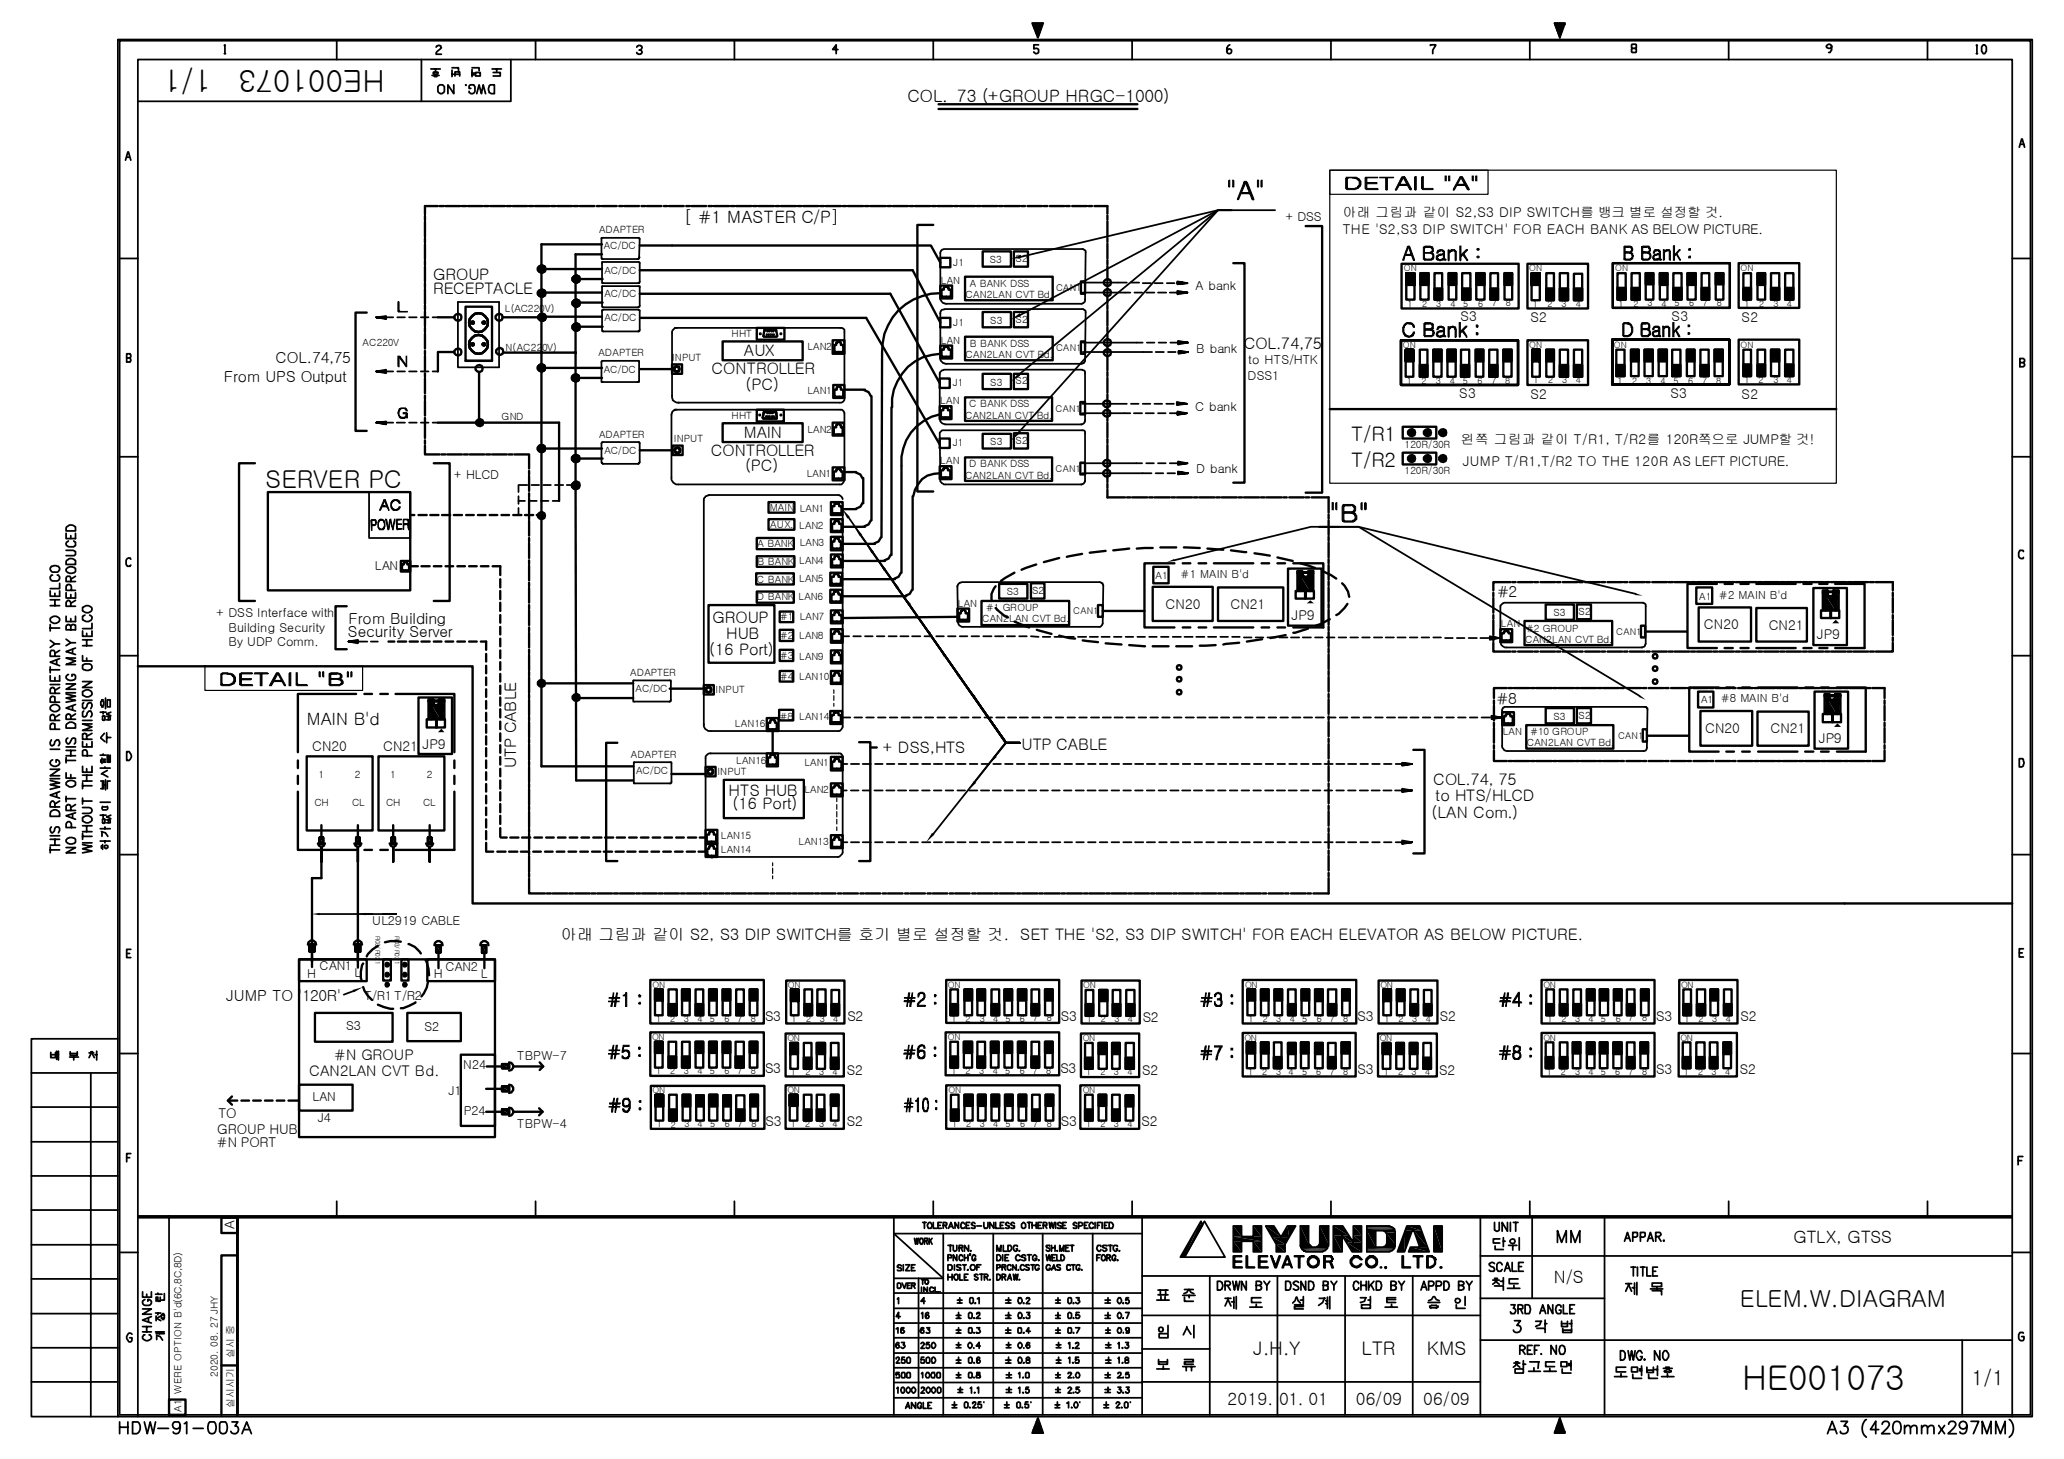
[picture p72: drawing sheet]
<svg xmlns="http://www.w3.org/2000/svg" width="297mm" height="210mm" viewBox="0 0 297 210" stroke-linecap="round" stroke-linejoin="round" font-family="sans-serif">
<defs><g id="words">
<text font-size="4.9" x="250.7" y="200">HE001073</text>
<g font-size="4.4">
<text x="30.4" y="10" transform="rotate(180 30.4 10)">1/1</text>
<text x="55.4" y="10" transform="rotate(180 55.4 10)">HE001073</text>
</g>
<text font-size="3.6" x="38.2" y="70.2">SERVER PC</text>
<text font-size="3.4" x="250.4" y="188">ELEM.W.DIAGRAM</text>
<text font-size="3" x="283.7" y="199.2">1/1</text>
<g font-size="2.9">
<text x="194.5" y="63.5">T/R1</text>
<text x="194.5" y="67.2">T/R2</text>
</g>
<g font-size="2.7">
<text x="180.4" y="195">J.H.Y</text>
<text x="195.9" y="195">LTR</text>
<text x="205.3" y="195">KMS</text>
</g>
<g font-size="2.5">
<text x="130.6" y="14.7">COL. 73 (+GROUP HRGC-1000)</text>
<text x="98.4" y="32">[ #1 MASTER C/P]</text>
<text x="44.1" y="104.3">MAIN B'd</text>
<text x="258.1" y="178.8">GTLX, GTSS</text>
<text x="223.6" y="184.6">N/S</text>
<text x="176.6" y="202.1">2019. 01. 01</text>
<text x="195.1" y="202.1">06/09</text>
<text x="204.8" y="202.1">06/09</text>
</g>
<g font-size="2.3">
<text x="62.3" y="40.3">GROUP</text>
<text x="62.3" y="42.3">RECEPTACLE</text>
<text x="102.4" y="53.8">CONTROLLER</text>
<text x="107" y="51.2">AUX</text>
<text x="179" y="50.2">COL.74,75</text>
<text x="107.3" y="56.1">(PC)</text>
<text x="102.3" y="65.5">CONTROLLER</text>
<text x="107" y="63">MAIN</text>
<text x="107.2" y="67.8">(PC)</text>
<text x="102.6" y="89.6">GROUP</text>
<text x="102.1" y="94.2">(16 Port)</text>
<text x="104.5" y="91.9">HUB</text>
<text x="147" y="107.9">UTP CABLE</text>
<text x="74.3" y="110.5" transform="rotate(-90 74.3 110.5)">UTP CABLE</text>
<text x="127" y="108.3">+ DSS,HTS</text>
<text x="206.3" y="112.9">COL.74, 75</text>
<text x="104.8" y="114.5">HTS HUB</text>
<text x="105.4" y="116.4">(16 Port)</text>
<text x="206" y="117.7">(LAN Com.)</text>
<text x="206.5" y="115.2">to HTS/HLCD</text>
<text x="80.7" y="135.2">아래 그림과 같이 S2, S3 DIP SWITCH를 호기 별로 설정할 것.</text>
<text x="146.8" y="135.2">SET THE 'S2, S3 DIP SWITCH' FOR EACH ELEVATOR AS BELOW PICTURE.</text>
</g>
<g font-size="2.2">
<text x="39.7" y="52.2">COL.74,75</text>
<text x="32.2" y="55">From UPS Output</text>
<text x="50.2" y="89.8">From Building</text>
<text x="215.5" y="85.9">#2</text>
<text x="50.1" y="91.7">Security Server</text>
<text x="215.4" y="101.3">#8</text>
<text x="32.5" y="143.9">JUMP TO '120R'</text>
</g>
<g font-size="2.1">
<text x="44.5" y="154.8">CAN2LAN CVT Bd.</text>
<text x="48.1" y="152.5">#N GROUP</text>
</g>
<g font-size="1.9">
<text x="193.2" y="31.3">아래 그림과 같이 S2,S3 DIP SWITCH를 뱅크 별로 설정할 것.</text>
<text x="193.2" y="33.7">THE 'S2,S3 DIP SWITCH' FOR EACH BANK AS BELOW PICTURE.</text>
<text x="210.2" y="46.2">S3</text>
<text x="220.2" y="46.3">S2</text>
<text x="240.6" y="46.2">S3</text>
<text x="250.6" y="46.3">S2</text>
<text x="210" y="57.2">S3</text>
<text x="220.2" y="57.3">S2</text>
<text x="240.4" y="57.2">S3</text>
<text x="250.6" y="57.3">S2</text>
<text x="210.3" y="63.9">왼쪽 그림과 같이 T/R1, T/R2를 120R쪽으로 JUMP할 것!</text>
<text x="210.5" y="67">JUMP T/R1,T/R2 TO THE 120R AS LEFT PICTURE.</text>
<text x="167.8" y="87.6">CN20</text>
<text x="177.1" y="87.6">CN21</text>
<text x="185.9" y="89.2">JP9</text>
<text x="245.2" y="90.5">CN20</text>
<text x="254.5" y="90.6">CN21</text>
<text x="261.5" y="92">JP9</text>
<text x="60.8" y="107.7">JP9</text>
<text x="245.4" y="105.4">CN20</text>
<text x="254.8" y="105.5">CN21</text>
<text x="261.7" y="106.9">JP9</text>
<text x="44.9" y="108">CN20</text>
<text x="55.1" y="108">CN21</text>
<text x="110.1" y="146.8">S3</text>
<text x="121.9" y="146.9">S2</text>
<text x="152.7" y="146.8">S3</text>
<text x="164.5" y="147">S2</text>
<text x="195.4" y="146.8">S3</text>
<text x="207.2" y="146.9">S2</text>
<text x="238.4" y="146.8">S3</text>
<text x="250.5" y="146.9">S2</text>
<text x="110.1" y="154.4">S3</text>
<text x="121.9" y="154.6">S2</text>
<text x="152.6" y="154.4">S3</text>
<text x="164.4" y="154.6">S2</text>
<text x="195.4" y="154.5">S3</text>
<text x="207.1" y="154.6">S2</text>
<text x="238.4" y="154.4">S3</text>
<text x="250.4" y="154.5">S2</text>
<text x="31.4" y="160.9">TO</text>
<text x="152.7" y="162">S3</text>
<text x="31.3" y="163.1">GROUP HUB</text>
<text x="31.3" y="165">#N PORT</text>
<text x="110.2" y="162.1">S3</text>
<text x="121.9" y="162.1">S2</text>
<text x="164.3" y="162.1">S2</text>
<text x="33.7" y="176.8" transform="rotate(-90 33.7 176.8)">A</text>
</g>
<g font-size="1.8">
<text x="185" y="31.8">+ DSS</text>
<text x="172.1" y="41.8">A bank</text>
<text x="172.2" y="50.7">B bank</text>
<text x="179.6" y="52.3">to HTS/HTK</text>
<text x="172" y="59.1">C bank</text>
<text x="179.5" y="54.6">DSS1</text>
<text x="65.3" y="68.8">+ HLCD</text>
<text x="172.2" y="68.1">D bank</text>
<text x="54" y="82.1">LAN</text>
<text x="31.1" y="88.7">+ DSS Interface with</text>
<text x="32.9" y="90.9">Building Security</text>
<text x="32.9" y="92.9">By UDP Comm.</text>
<text x="53.5" y="133.1">UL2919 CABLE</text>
<text x="44.2" y="140.6">H</text>
<text x="46" y="139.5">CAN1</text>
<text x="51" y="140.6">L</text>
<text x="52.4" y="143.9">T/R1 T/R2</text>
<text x="62.4" y="140.7">H</text>
<text x="64.1" y="139.7">CAN2</text>
<text x="69.2" y="140.6">L</text>
<text x="49.8" y="148.2">S3</text>
<text x="61.1" y="148.3">S2</text>
<text x="66.7" y="153.9">N24</text>
<text x="74.5" y="152.5">TBPW-7</text>
<text x="45" y="158.4">LAN</text>
<text x="45.7" y="161.5">J4</text>
<text x="64.5" y="157.5">J1</text>
<text x="66.7" y="160.5">P24</text>
<text x="74.5" y="162.2">TBPW-4</text>
</g>
<g font-size="1.6">
<text x="170" y="83.2">#1 MAIN B'd</text>
<text x="247.4" y="86.1">#2 MAIN B'd</text>
<text x="247.7" y="101">#8 MAIN B'd</text>
</g>
<g font-size="1.4">
<text x="86.2" y="33.5">ADAPTER</text>
<text x="86.9" y="35.8">AC/DC</text>
<text x="87" y="39.4">AC/DC</text>
<text x="135.4" y="40.8">LAN</text>
<text x="137.2" y="38.2">J1</text>
<text x="139.6" y="41.2">A BANK DSS</text>
<text x="142.4" y="37.9">S3</text>
<text x="146.2" y="37.7">S2</text>
<text x="152" y="41.9">CAN1</text>
<text x="72.7" y="44.9">L(AC220V)</text>
<text x="87" y="42.8">AC/DC</text>
<text x="87" y="46.2">AC/DC</text>
<text x="137.2" y="46.8">J1</text>
<text x="139" y="42.9">CAN2LAN CVT Bd.</text>
<text x="142.5" y="46.6">S3</text>
<text x="146.2" y="46.4">S2</text>
<text x="52.2" y="49.7">AC220V</text>
<text x="72.8" y="50.5">N(AC220V)</text>
<text x="86.1" y="51.2">ADAPTER</text>
<text x="86.9" y="53.6">AC/DC</text>
<text x="96.7" y="52">INPUT</text>
<text x="105.3" y="48.5">HHT</text>
<text x="116.2" y="50.4">LAN2</text>
<text x="135.4" y="49.5">LAN</text>
<text x="139" y="51.5">CAN2LAN CVT Bd.</text>
<text x="139.6" y="49.9">B BANK DSS</text>
<text x="152" y="50.6">CAN1</text>
<text x="116.2" y="56.7">LAN1</text>
<text x="135.3" y="58.2">LAN</text>
<text x="137.1" y="55.6">J1</text>
<text x="139.5" y="58.6">C BANK DSS</text>
<text x="142.5" y="55.5">S3</text>
<text x="146.2" y="55.3">S2</text>
<text x="151.9" y="59.3">CAN1</text>
<text x="72.2" y="60.4">GND</text>
<text x="86.2" y="63">ADAPTER</text>
<text x="87" y="65.3">AC/DC</text>
<text x="97" y="63.6">INPUT</text>
<text x="105.3" y="60.2">HHT</text>
<text x="116.2" y="62.2">LAN2</text>
<text x="137.1" y="64.2">J1</text>
<text x="138.9" y="60.2">CAN2LAN CVT Bd.</text>
<text x="142.5" y="64">S3</text>
<text x="146.2" y="63.9">S2</text>
<text x="202.1" y="64.4">120R/30R</text>
<text x="116.1" y="68.6">LAN1</text>
<text x="135.3" y="66.8">LAN</text>
<text x="138.9" y="68.8">CAN2LAN CVT Bd.</text>
<text x="139.5" y="67.2">D BANK DSS</text>
<text x="151.9" y="67.9">CAN1</text>
<text x="202.1" y="68.2">120R/30R</text>
<text x="110.8" y="73.5">MAIN LAN1</text>
<text x="110.9" y="76">AUX. LAN2</text>
<text x="108.9" y="83.8">C BANK LAN5</text>
<text x="109" y="78.7">A BANK LAN3</text>
<text x="109" y="81.3">B BANK LAN4</text>
<text x="166.3" y="83.3">A1</text>
<text x="108.9" y="86.4">D BANK LAN6</text>
<text x="112.3" y="89.2">#1 LAN7</text>
<text x="137.9" y="87.3">LAN</text>
<text x="141.3" y="89.5">CAN2LAN CVT Bd.</text>
<text x="141.9" y="87.9">#1 GROUP</text>
<text x="144.9" y="85.6">S3</text>
<text x="148.5" y="85.4">S2</text>
<text x="154.5" y="88.4">CAN1</text>
<text x="223.5" y="88.6">S3</text>
<text x="227.2" y="88.5">S2</text>
<text x="244.5" y="86.3">A1</text>
<text x="112.3" y="92">#2 LAN8</text>
<text x="112.3" y="94.8">#3 LAN9</text>
<text x="216" y="90.3">LAN</text>
<text x="219.5" y="92.5">CAN2LAN CVT Bd.</text>
<text x="219.7" y="90.9">#2 GROUP</text>
<text x="232.6" y="91.4">CAN1</text>
<text x="90.7" y="97.2">ADAPTER</text>
<text x="91.5" y="99.6">AC/DC</text>
<text x="103" y="99.8">INPUT</text>
<text x="112.3" y="97.8">#4 LAN10</text>
<text x="244.8" y="101.2">A1</text>
<text x="105.8" y="104.6">LAN16</text>
<text x="112.2" y="103.6">#8 LAN14</text>
<text x="216.3" y="105.8">LAN</text>
<text x="219.7" y="107.4">CAN2LAN CVT Bd.</text>
<text x="220.2" y="105.8">#10 GROUP</text>
<text x="223.5" y="103.6">S3</text>
<text x="227.2" y="103.4">S2</text>
<text x="232.9" y="106.3">CAN1</text>
<text x="45.8" y="111.9">1</text>
<text x="51.1" y="111.9">2</text>
<text x="56.2" y="111.9">1</text>
<text x="61.4" y="111.9">2</text>
<text x="90.8" y="109">ADAPTER</text>
<text x="91.6" y="111.4">AC/DC</text>
<text x="103.2" y="111.5">INPUT</text>
<text x="105.9" y="109.9">LAN16</text>
<text x="115.8" y="110.3">LAN1</text>
<text x="45.2" y="116">CH</text>
<text x="50.7" y="116">CL</text>
<text x="55.6" y="116">CH</text>
<text x="60.9" y="116">CL</text>
<text x="115.8" y="114.1">LAN2</text>
<text x="103.7" y="120.7">LAN15</text>
<text x="103.7" y="122.7">LAN14</text>
<text x="114.9" y="121.5">LAN13</text>
<text x="33.6" y="195.4" transform="rotate(-90 33.6 195.4)">실시 중</text>
<text x="26.1" y="203.1" transform="rotate(-90 26.1 203.1)">A1</text>
<text x="26.1" y="200.5" transform="rotate(-90 26.1 200.5)">WERE OPTION B'd(6C,8C,8D)</text>
<text x="31.4" y="198.1" transform="rotate(-90 31.4 198.1)">2020. 08. 27 JHY</text>
<text x="33.6" y="202.6" transform="rotate(-90 33.6 202.6)">실시시기</text>
</g>
<g font-size="1.3">
<text x="202" y="39">ON</text>
<text x="220.1" y="39">ON</text>
<text x="232.4" y="39">ON</text>
<text x="250.5" y="39">ON</text>
<text x="202.6" y="44.1">1</text>
<text x="204.7" y="44.1">2</text>
<text x="206.7" y="44.1">3</text>
<text x="208.7" y="44.1">4</text>
<text x="210.6" y="44.1">5</text>
<text x="212.7" y="44.1">6</text>
<text x="214.7" y="44">7</text>
<text x="216.7" y="44">8</text>
<text x="220.6" y="44.1">1</text>
<text x="222.7" y="44.1">2</text>
<text x="224.7" y="44.1">3</text>
<text x="226.8" y="44.1">4</text>
<text x="232.9" y="44.1">1</text>
<text x="235.1" y="44.1">2</text>
<text x="237.1" y="44">3</text>
<text x="239.1" y="44.1">4</text>
<text x="241" y="44">5</text>
<text x="243.1" y="44">6</text>
<text x="245.1" y="44">7</text>
<text x="247.1" y="44">8</text>
<text x="251.1" y="44.1">1</text>
<text x="253.2" y="44.1">2</text>
<text x="255.2" y="44.1">3</text>
<text x="257.2" y="44.1">4</text>
<text x="201.9" y="50.1">ON</text>
<text x="220.1" y="50.1">ON</text>
<text x="232.3" y="50.1">ON</text>
<text x="250.5" y="50.1">ON</text>
<text x="202.5" y="55.2">1</text>
<text x="204.6" y="55.2">2</text>
<text x="206.6" y="55.2">3</text>
<text x="208.6" y="55.2">4</text>
<text x="210.5" y="55.2">5</text>
<text x="212.6" y="55.2">6</text>
<text x="214.7" y="55.2">7</text>
<text x="216.6" y="55.2">8</text>
<text x="220.7" y="55.1">1</text>
<text x="222.8" y="55.1">2</text>
<text x="224.8" y="55.1">3</text>
<text x="226.8" y="55.1">4</text>
<text x="232.8" y="55.2">1</text>
<text x="234.9" y="55.2">2</text>
<text x="236.9" y="55.2">3</text>
<text x="239" y="55.2">4</text>
<text x="240.8" y="55.2">5</text>
<text x="242.9" y="55.2">6</text>
<text x="245" y="55.2">7</text>
<text x="247" y="55.2">8</text>
<text x="251.1" y="55.1">1</text>
<text x="253.1" y="55.1">2</text>
<text x="255.2" y="55.1">3</text>
<text x="257.2" y="55.1">4</text>
<text x="93.9" y="142.1">ON</text>
<text x="113.4" y="142.1">ON</text>
<text x="136.4" y="142.1">ON</text>
<text x="155.9" y="142.2">ON</text>
<text x="179.2" y="142.1">ON</text>
<text x="198.7" y="142.1">ON</text>
<text x="222.1" y="142.1">ON</text>
<text x="241.9" y="142.1">ON</text>
<text x="93.8" y="149.6">ON</text>
<text x="94.4" y="147">1</text>
<text x="96.5" y="147">2</text>
<text x="98.4" y="147">3</text>
<text x="100.4" y="147">4</text>
<text x="102.1" y="147">5</text>
<text x="104.3" y="147">6</text>
<text x="106.1" y="147">7</text>
<text x="108.1" y="147">8</text>
<text x="113.3" y="149.8">ON</text>
<text x="113.9" y="147">1</text>
<text x="116" y="147.1">2</text>
<text x="118" y="147">3</text>
<text x="119.9" y="147">4</text>
<text x="136.4" y="149.6">ON</text>
<text x="136.9" y="147">1</text>
<text x="139" y="147">2</text>
<text x="141" y="147">3</text>
<text x="142.9" y="147">4</text>
<text x="144.7" y="147">5</text>
<text x="146.8" y="147">6</text>
<text x="148.7" y="146.9">7</text>
<text x="150.7" y="146.9">8</text>
<text x="155.8" y="149.8">ON</text>
<text x="156.4" y="147.1">1</text>
<text x="158.4" y="147.1">2</text>
<text x="160.4" y="147">3</text>
<text x="162.3" y="147.1">4</text>
<text x="179.1" y="149.7">ON</text>
<text x="179.7" y="147">1</text>
<text x="181.7" y="147">2</text>
<text x="183.7" y="147">3</text>
<text x="185.6" y="147">4</text>
<text x="187.4" y="147">5</text>
<text x="189.5" y="147">6</text>
<text x="191.4" y="147">7</text>
<text x="193.3" y="147">8</text>
<text x="198.6" y="149.8">ON</text>
<text x="199.2" y="147">1</text>
<text x="201.3" y="147.1">2</text>
<text x="203.2" y="147">3</text>
<text x="205.2" y="147">4</text>
<text x="222.1" y="149.7">ON</text>
<text x="222.7" y="147">1</text>
<text x="224.7" y="147">2</text>
<text x="226.7" y="147">3</text>
<text x="228.6" y="147">4</text>
<text x="230.4" y="147">5</text>
<text x="232.5" y="147">6</text>
<text x="234.4" y="146.9">7</text>
<text x="236.3" y="146.9">8</text>
<text x="241.8" y="149.7">ON</text>
<text x="242.4" y="147">1</text>
<text x="244.5" y="147">2</text>
<text x="246.4" y="147">3</text>
<text x="248.4" y="147">4</text>
<text x="94.4" y="154.5">1</text>
<text x="96.5" y="154.5">2</text>
<text x="98.4" y="154.5">3</text>
<text x="100.4" y="154.5">4</text>
<text x="102.1" y="154.5">5</text>
<text x="104.3" y="154.5">6</text>
<text x="106.1" y="154.5">7</text>
<text x="108.1" y="154.5">8</text>
<text x="113.8" y="154.7">1</text>
<text x="115.9" y="154.7">2</text>
<text x="117.9" y="154.7">3</text>
<text x="119.8" y="154.7">4</text>
<text x="136.9" y="154.5">1</text>
<text x="139" y="154.5">2</text>
<text x="140.9" y="154.5">3</text>
<text x="142.9" y="154.5">4</text>
<text x="144.6" y="154.5">5</text>
<text x="146.8" y="154.5">6</text>
<text x="148.6" y="154.4">7</text>
<text x="150.6" y="154.4">8</text>
<text x="156.3" y="154.7">1</text>
<text x="158.4" y="154.7">2</text>
<text x="160.3" y="154.7">3</text>
<text x="162.2" y="154.7">4</text>
<text x="179.6" y="154.6">1</text>
<text x="181.6" y="154.6">2</text>
<text x="183.7" y="154.6">3</text>
<text x="185.4" y="154.6">4</text>
<text x="187.4" y="154.6">5</text>
<text x="189.4" y="154.6">6</text>
<text x="191.4" y="154.6">7</text>
<text x="193.3" y="154.6">8</text>
<text x="199.2" y="154.7">1</text>
<text x="201.2" y="154.7">2</text>
<text x="203.1" y="154.7">3</text>
<text x="205.1" y="154.7">4</text>
<text x="222.6" y="154.6">1</text>
<text x="224.6" y="154.6">2</text>
<text x="226.7" y="154.6">3</text>
<text x="228.6" y="154.6">4</text>
<text x="230.4" y="154.6">5</text>
<text x="232.4" y="154.6">6</text>
<text x="234.4" y="154.6">7</text>
<text x="236.3" y="154.6">8</text>
<text x="242.3" y="154.6">1</text>
<text x="244.4" y="154.6">2</text>
<text x="246.3" y="154.6">3</text>
<text x="248.3" y="154.6">4</text>
<text x="93.9" y="157.2">ON</text>
<text x="113.3" y="157.2">ON</text>
<text x="136.5" y="157.2">ON</text>
<text x="155.8" y="157.2">ON</text>
<text x="94.5" y="162.2">1</text>
<text x="96.5" y="162.2">2</text>
<text x="98.5" y="162.2">3</text>
<text x="100.4" y="162.2">4</text>
<text x="102.2" y="162.2">5</text>
<text x="104.3" y="162.2">6</text>
<text x="106.2" y="162.2">7</text>
<text x="108.1" y="162.2">8</text>
<text x="113.8" y="162.2">1</text>
<text x="115.9" y="162.2">2</text>
<text x="117.9" y="162.2">3</text>
<text x="119.8" y="162.2">4</text>
<text x="137" y="162.2">1</text>
<text x="139.1" y="162.2">2</text>
<text x="141" y="162.2">3</text>
<text x="142.9" y="162.2">4</text>
<text x="144.7" y="162.2">5</text>
<text x="146.8" y="162.2">6</text>
<text x="148.7" y="162.2">7</text>
<text x="150.7" y="162.2">8</text>
<text x="156.3" y="162.2">1</text>
<text x="158.4" y="162.2">2</text>
<text x="160.3" y="162.2">3</text>
<text x="162.2" y="162.2">4</text>
</g>
<g font-size=".9">
<text x="54" y="134.7" transform="rotate(90 54 134.7)">R03/ R02</text>
<text x="56.8" y="134.7" transform="rotate(90 56.8 134.7)">R03/ R02</text>
<text x="54" y="138.2" transform="rotate(90 54 138.2)">1</text>
<text x="56.8" y="138.2" transform="rotate(90 56.8 138.2)">1</text>
</g>
</g></defs>
<g fill="none" stroke="#000" stroke-width=".25">
<path d="M17 5.7h275.5v198.1h-275.5zM17.2 5.9h275v197.7h-275zM32.3 6.5l.1-.1v1.3M32.3 7.7h.2M48.5 5.9v2.7M60.6 8.6v6M62 9.9h1.4M62.2 10.9h1M62.3 10.6l.2 .1 .5-.1M62.4 10.4v.1M62.5 11h.4M62.5 10.3l-.2 .1"/>
<path d="M62.5 10.4h.4M62.7 9.9v.4M62.8 6.8l.2-.3 .4 .1 .1 .3-.6 .6-.1 .3h.7M62.9 10.3l.1 .2M63.3 12.2h.1a.54 .54 0 0 1 .5 .2 .54 .54 0 0 1 .1 .6 .47 .47 0 0 1-.5 .5 .47 .47 0 0 1-.5-.5 .57 .57 0 0 1 .3-.8zM65.1 9.8h.9v.4M65.1 10.7h.2M65.1 10.1v.9M65.3 12.2v1.3l-.8-1.3v1.3M65.5 10.9v-.6h.7v.6M65.5 10.7h.7M67 12.2l.1 .1"/>
<path d="M67.8 12.7h-.3a.44 .44 0 0 1 .3-.5 .44 .44 0 0 1 .6 .3v.2a.52 .52 0 0 1-.2 .7 .52 .52 0 0 1-.7-.1v-.2M67.9 9.8h1v.4M67.9 10.8h.4M67.9 10.5h.4M67.9 10v1M68.4 10.4h.7v.5h-.7zM68.6 13.5l.3-1.3 .4 1.3 .2-1.3 .4 1.3M70.6 12.2h.5v1.3h-.4l-.3-.2-.1-.6 .1-.3zM70.8 9.9h1.4M71 10.4h1v.5h-1M71.5 9.9v.4M73.5 8.6v6h-53.7"/>
<path d="M77.1 5.9v2.7M91.6 6.8l.3-.3h.2a.35 .35 0 0 1 .3 .5 .35 .35 0 0 1-.4 .2M92.1 7.2h.1a.33 .33 0 0 1 .1 .5l-.4 .1-.3-.3M105.7 5.9v2.7M120.6 7.1h-.8l.5-.7v1.3M134.3 5.9v2.7M148.5 3.3h1.6l-.7 2.1zM148.9 3.3l-.3 .2M149.1 3.3l-.4 .4M149.5 6.4h-.7v.6a.48 .48 0 0 1 .7 .1 .38 .38 0 0 1-.2 .6 .38 .38 0 0 1-.5-.2M149.5 5.1l-.2 .2M149.5 3.3l-.7 .7"/>
<path d="M149.6 4.7l-.4 .4M149.8 4.2l-.7 .6M149.8 3.3l-.9 .9M150 3.7l-1 1M150.1 3.3l-1.1 1.1M162.9 5.9v2.7M177 6.4a.73 .73 0 0 0-.2 1.3 .33 .33 0 0 0 .4-.3 .33 .33 0 0 0-.5-.3l-.1 .2M191.5 5.9v2.7M205.9 6.5v-.1h.7l-.4 .8v.5M220.2 5.9v2.7M223.7 3.3h1.5l-.7 2.1zM223.8 3.3l-.1 .1"/>
<path d="M224.1 3.3l-.3 .4M224.5 5.3v.1M224.5 3.3l-.6 .5M224.6 4.9l-.2 .3M224.7 3.3l-.7 .8M224.8 4.4l-.5 .6M225 3.9l-.8 .9M225.1 3.3l-1 1M225.2 3.5l-1.1 1M234.9 6.4h.5l.1 .5-.6 .1-.1-.1zM235 7h-.2v.5h.6l.1-.5h-.3M248.8 5.9v2.7"/>
<path d="M263.6 6.7a.4 .4 0 0 1-.4 .3 .4 .4 0 0 1-.4-.4l.2-.2a.35 .35 0 0 1 .4 0 .35 .35 0 0 1 .2 .3 .67 .67 0 0 1-.4 .8M277.4 5.9v2.7M284.4 6.5l.1-.1v1.3M284.4 7.7h.2M285.3 6.6a.39 .39 0 0 1 .5 0 .39 .39 0 0 1 .1 .5v.3l-.3 .3a.66 .66 0 0 1-.4-.9zM17.2 37.2h2.6M18.1 23l.3-1.1h.1l.3 1.1M18.2 22.6h.5M86.6 37.8v2.9h5.3M86.6 37.9v-.2h5.4l.1 .1v2.9h-.3M92.1 34.4l-.1-.2h-5.4v3v.1h5.2M92.1 34.3l-.1 2.7h.1l-.2 .3h-.2"/>
<path d="M135.4 36.1l.4-.3h20a.44 .44 0 0 1 .4 .5v6.8a.59 .59 0 0 1-.6 .6h-19.4a.87 .87 0 0 1-.9-.8v-6.6zM175.3 30.2l-28.3 6.7M183.5 30.2h-8.2l-28.8 32.1M289.6 37.2h2.6M290.6 21.2l.3-1.2h.1l.4 1.2M290.8 20.8h.5M18.2 51.5h.5l.1-.2-.1-.4h-.5v1.2h.5l.1-.4-.2-.2M54.1 45.6l1.5-.1v.4l-1.5-.3h1.5v.2l-1.5-.2h.8M54.1 53.4l1.5-.2v.5l-1.5-.3h1.5v.1l-1.5-.1h.8M55.4 45.6h1.2M55.5 53.4h1.1M57.2 45.6h1.1"/>
<path d="M57.2 53.4h1.1M58.9 45.6h1.1M58.9 53.4h1.1M60.6 45.6h1.1M60.6 53.4h1.1M62.3 45.6h.7M62.3 53.4h.7M65.9 43.4h5.9v9.4h-5.9zM91.7 55h.3v-3.1h-5.4v.1v3h5.2M91.8 47.7l.3-.1v-3l-.2-.1h-5.2l-.1 .1v3l.1 .1h5.2M92.1 41.3v-.1h-5.5v2.9l.1 .1h5.2M92.1 41.2v2.9l-.3 .1"/>
<path d="M97.1 58.9h23.8a.55 .55 0 0 1 .6 .6v9.5a.72 .72 0 0 1-.7 .7h-23.2a.9 .9 0 0 1-1-1v-9a.72 .72 0 0 1 .8-.8M97.1 47.2h23.8a.48 .48 0 0 1 .6 .6v9.4a.6 .6 0 0 1-.7 .7h-23.2M97.4 47.2a.72 .72 0 0 0-.7 .7v9.3a.91 .91 0 0 0 1 .7M135.2 53.9a.74 .74 0 0 1 .6-.7h19.9l.3 .1 .2 .1v7.1a.58 .58 0 0 1-.6 .6M135.2 53.8v6.4a.87 .87 0 0 0 .9 .9h19.5M135.3 45.1v6.4a.87 .87 0 0 0 .9 .8h19.4a.59 .59 0 0 0 .6-.6v-6.7a.44 .44 0 0 0-.4-.5h-19.9h-.1a.47 .47 0 0 0-.5 .6M146.8 45.3l28.5-15.1h1.9h-1.9l-28.6 23.7M155.7 40.7h6.5M155.7 59.5h7M155.7 58.1h5.1M155.8 42.1h6.9M155.8 50.6h10"/>
<path d="M155.8 49.3h8.7M160.9 58.1h1.3M162.8 40.7h1.1M162.8 58.1h1.1M163.2 59.5h1.2M163.3 42.1h1.1M164.5 40.7h1.1M164.5 58.1h1.1M164.9 59.5h1.2M165 42.1h1.1M165 49.3h1.1M166.1 40.7h1.2"/>
<path d="M166.1 58.1h1.1M166.3 50.6h1.2M166.7 42.1h1.1M166.7 59.5h1.1M166.7 49.3h1.1M167.8 58.1h1.1M167.9 40.7h1.1M168.1 50.6h1.1M168.3 42.1h1.2M168.3 59.5h1.1M168.4 49.3h1.1M169.5 58.1h1.3l-1.4-.2v.3l1.4-.1-1.4-.3v.5l1.4-.2"/>
<path d="M169.6 40.7h1.3l-1.5-.1v.2l1.5-.1-1.5-.2v.4l1.5-.2M169.8 50.6h1.2h-1.4v.2l1.4-.2-1.4-.1v.4l1.4-.3M170 59.5h.8l-1.4-.1v.2l1.4-.1-1.4-.3v.5l1.4-.2M170.1 42.1h.8l-1.5-.1v.2l1.5-.1-1.5-.3v.5l1.5-.2M170.1 49.3h.9l-1.5-.1v.2l1.5-.1-1.5-.3v.5l1.5-.2M290.7 52.2h.5l.2-.2v-.3l-.2-.1h-.5v1.2l.6-.1a.33 .33 0 0 0-.1-.5h-.1M9.5 79.2h1l.4 .1v.5l-.2 .1h-1.2M9.5 76.7v.8h1.4v-.8M9.6 75.8l.2-.1a.82 .82 0 0 1 1.1 .1v.6h-1.4zM9.8 77.8a.43 .43 0 0 0-.3 .5 .43 .43 0 0 0 .5 .4 .78 .78 0 0 0 .9-.2v-.2a.34 .34 0 0 0-.3-.5M10.2 77.1v.4M17.2 65.7h2.6"/>
<path d="M53.1 70.8h5.9v6.6h-5.9zM54.1 60.8l1.5-.2v.5l-1.5-.3 1.5-.1v.3l-1.5-.2h.8M55.4 60.8h1.2M57.1 60.8h1.2M58.9 60.8h1.1M60.6 60.8h1.1M62.3 60.8h.7M74.6 69.9v.9M74.6 71.4v1.1M74.6 73.1v1M74.6 69.8h1.3M74.6 72.1h1"/>
<path d="M76.1 72.1h1.1M76.5 69.8h1.1M77.8 72.1h1.1M78.2 69.8h1.1M79.5 72.1h1M79.9 69.8h1.2M81.6 69.8h1.2M91.8 66.7l.3-.1v-2.9l-.1-.1h-5.4v.2v2.8l.1 .1h5.2M102 71.2h18.8l.4 .4 .1 .2M102.1 71.2l-.2 .1a.74 .74 0 0 0-.6 .7v32.3M121.3 74v30.5a.72 .72 0 0 1-.7 .7h-18.3a.9 .9 0 0 1-1-1M122.1 74.4l22.6 32.5h2.1"/>
<path d="M123.9 77.1l20.8 29.8h2.1M125.6 79.5l19.1 27.4h2.1M155.6 69.7a.59 .59 0 0 0 .6-.5v-6.9a.34 .34 0 0 0-.5-.4h-19.9a.55 .55 0 0 0-.6 .6l.1 6.3a.73 .73 0 0 0 .8 .9h19.5M155.7 68.1h10M155.7 66.6h8.7M165 66.6h1.1M166.3 68.1h1.1M166.7 66.6h1.1M168 68.1h1.1M168.3 66.6h1.1M169.7 68.1h1.3l-1.5-.2v.3l1.5-.1-1.5-.3v.5l1.5-.2M170 66.6h.9h-1.4v.1l1.4-.1-1.4-.2v.5l1.4-.3"/>
<path d="M192.7 75.8h-4l-19.8 4.8M289.6 65.7h2.6M291.2 79.3a.38 .38 0 0 0-.5-.1 .38 .38 0 0 0-.2 .5 .47 .47 0 0 0 .1 .5 .47 .47 0 0 0 .6 .1v-.1M7.2 89a.82 .82 0 0 1 1.4 0 .68 .68 0 0 1-.7 .7 .68 .68 0 0 1-.7-.7zM7.2 97.2v.8h1.4v-.8M7.2 92.1l.7 .5-.7 .5M7.2 85v.8h1.4v-.8M7.2 89.8v1M7.2 95.9v.9M7.2 98.5h1.4M7.2 96.4h1.4M7.2 90.4h1.4"/>
<path d="M7.2 87.1h1.4M7.2 86.3h1.4M7.4 81.5l.7-.1a.47 .47 0 0 1 .5 .4 .47 .47 0 0 1-.5 .5h-.4a.49 .49 0 0 1-.4-.3 .49 .49 0 0 1 .1-.5zM7.6 82.7a.43 .43 0 0 0-.3 .7 .89 .89 0 0 0 1.3-.2 .45 .45 0 0 0-.4-.5M7.9 99.8l-.1-.8-.2-.1-.3 .1-.1 .8h1.4M7.9 94.4l-.1-.7-.4-.1-.2 .2v.6h1.4M7.9 85.4v.4M7.9 86.3v.8M7.9 97.5v.5M7.9 92.6h.7M8.2 94.9v.6M8.6 94.8l-1.4 .5 1.4 .5"/>
<path d="M8.6 83.9v.8h-1.4M8.6 98.9l-.7 .4M8.6 93.6l-.7 .4M9.5 99.8l1.4 .4-1.4 .2 1.4 .4-1.4 .2M9.5 98.4h1.4l-1.4 .8h1.4M9.5 92l.7 .5-.7 .4M9.5 88.7v.7h1.4v-.7M9.5 85.3v.7h1.4v-.7M9.5 99.7h1.4M9.6 80.6l.2-.1a.82 .82 0 0 1 1.1 .1v.6h-1.4zM9.8 81.6l.2-.1 .7 .1 .2 .2v.3a.82 .82 0 0 1-1.4 0v-.2zM9.8 97a.45 .45 0 0 0-.3 .6 .82 .82 0 0 0 1.4 0v-.4l-.2-.2h-.3v.3"/>
<path d="M10.2 90.1l.2-.3a.33 .33 0 0 1 .5 .3v.5h-1.4l.1-.7 .2-.1 .3 .1 .1 .7M10.2 87.2l-.1-.7-.2-.1h-.1l-.3 .3v.5h1.4M10.2 83.7l-.1-.7-.4-.1-.2 .3v.5h1.4M10.2 85.5v.5M10.2 89v.4M10.2 92.5h.7M10.3 84.9v-.5a.45 .45 0 0 0-.5-.3l-.2 .1-.1 .2v.5h1.4M10.4 93.4v.6M10.9 94.7h-1.4l1.4 .4-1.4 .5h1.4M10.9 93.2l-1.4 .5 1.4 .5M10.9 86.4l-.7 .4M10.9 82.9l-.7 .4"/>
<path d="M11.9 99.5a.82 .82 0 0 1 1.3 .2 .64 .64 0 0 1-1 .5l-.3-.2zM11.9 95.7a.97 .97 0 0 1 1.3 .2 .55 .55 0 0 1-.5 .5h-.6l-.2-.2zM11.9 87.4a.88 .88 0 0 1 1.3 .1 .71 .71 0 0 1-.4 .6 .71 .71 0 0 1-.7-.1l-.2-.1zM11.9 98.1h1.3l-1.3 .8h1.3M11.9 94.3v.8h1.3M11.9 90.8v.7h1.3v-.7M11.9 92.9h1.3M11.9 92h1.3M12.2 88.5l-.3 .2v.5a.82 .82 0 0 0 1.3-.2 .45 .45 0 0 0-.3-.5M12.5 91.1v.4M12.5 92v.9M12.5 94.7v.4"/>
<path d="M13.2 89.7v.7h-1.3M17.2 94.3h2.6M18.8 80.4a.38 .38 0 0 0-.5-.1 .38 .38 0 0 0-.2 .5v.2a.37 .37 0 0 0 .3 .4 .37 .37 0 0 0 .4-.1M50.2 92.3l1.3 .3v-.6l-1.3 .3 1.3 .1v-.2l-1.3 .1h.9M51.7 92.3h1.2M53.4 92.3h1M121.2 91.5h1M122.8 91.5h1.1M124.5 91.5h1.1M126.2 91.5h1.1M127.4 82l17.4 24.9h2M127.9 91.5h1.2"/>
<path d="M129.1 84.6l15.7 22.3h2M129.6 91.5h1.2M130.9 87.1l13.9 19.8h2M131.3 91.5h1.1M133 91.5h1.1M133.8 91.2l11 15.7h2M134.7 91.5h1.1M136 94.3l8.8 12.6h2M136.4 91.5h1.1M137.8 84.3l.1 5a.73 .73 0 0 0 .7 .9h19.6a.6 .6 0 0 0 .5-.5l.1-5.5-.1-.3-.3-.2h-20l-.1 .1a.59 .59 0 0 0-.5 .6M138 97.3l6.8 9.6h2M138.1 91.5h1.1"/>
<path d="M139.8 91.5h1.1M141.5 91.5h1.2M143.2 91.5h1.2M144.9 91.5h1.2M146.7 91.5h1.1M148.4 91.5l1.1 .1M150.1 91.6h1.1M151.8 91.6h1.1M153.4 91.6h1.1M155.1 91.6h1.2M156.8 91.6h1.2M158.5 91.6h1.2"/>
<path d="M160.3 91.6h1.1M162 91.6h1.1M163.7 91.6h1.1M165.4 91.6h1.1M167.1 91.6h1.1M168.8 91.6h1.2M170.5 91.6h1.1M172.2 91.6h1.1M173.8 91.6h1.2M175.6 91.6h1.1M177.3 91.6h1.1M179 91.7h1.1"/>
<path d="M180.7 91.7h1.1M182.4 91.7h1.2M184.1 91.7h1.2M185.8 91.7h1.2M187.5 91.7h1.2M189.3 91.7h1.1M191 91.7h1.1M192.6 91.7h1.1M194.3 91.7h1.1M196 91.7h1.1M197.7 91.7h1.2M199.4 91.7h1.2"/>
<path d="M201.1 91.7h1.2M202.9 91.7h1.1M204.6 91.7h1.1M206.3 91.7h1.1M208 91.8h1.1M209.7 91.8h1.1M211.4 91.8h1.1M213 91.8h1.2M214.7 91.8h1.1l-1.4-.2v.3l1.4-.1-1.4-.3v.5l1.4-.2M235.4 85.4l-39.9-9.6h-5.6h5.6l40.4 24.3M236.2 93.1a.59 .59 0 0 0 .6-.5v-5.4a.44 .44 0 0 0-.4-.5h-20l-.5 .4v5.2a.87 .87 0 0 0 .9 .8h19.5M289.6 94.3h2.6"/>
<path d="M7.2 112.3l1.4 .3-1.4 .3 1.4 .3-1.4 .4M7.2 110.7h1.4l-1.4 .9h1.4M7.2 112h1.4M7.2 107.8h1.4M7.3 116.8a.73 .73 0 0 1 .9-.2 .73 .73 0 0 1 .4 .8h-1.4zM7.3 101.6a.71 .71 0 0 1 .8-.2 .71 .71 0 0 1 .5 .6 .82 .82 0 0 1-1.4 0zM7.4 119a.48 .48 0 0 0-.2 .4 .48 .48 0 0 0 .4 .4l.2-.2 .1-.5 .2-.1h.3a.56 .56 0 0 1 0 .8M7.4 106.4a.46 .46 0 0 0-.2 .5 .46 .46 0 0 0 .4 .4l.1-.1 .2-.5 .3-.3h.2a.6 .6 0 0 1 0 .9M7.6 109.3a.48 .48 0 0 0-.4 .6 .48 .48 0 0 0 .5 .4h.4a.47 .47 0 0 0 .5-.5 .47 .47 0 0 0-.5-.5v.4M7.9 116.1v-.5l-.3-.4h-.1l-.3 .4v.5h1.4M7.9 104.9v-.7l-.3-.1-.3 .1-.1 .7h1.4M7.9 103.6l-.1-.7-.2-.1-.3 .1-.1 .7h1.4"/>
<path d="M7.9 101v-.7l-.3-.1-.3 .1-.1 .7h1.4M8.2 114.1v.6M8.6 113.9l-1.4 .5 1.4 .4M8.6 115.2l-.7 .5M8.6 102.8l-.7 .4M9.5 111.2v.7h1.4M9.5 114.9h1.4M9.5 109v.7M9.5 114.6v.7M9.5 109.4h1.4M9.5 108.7h1.4M9.5 108h1.4"/>
<path d="M9.5 107.5h1.4M9.6 104.2l.2-.1a.82 .82 0 0 1 1.1 .1v.5h-1.4zM9.8 112.4l.2-.1 .7 .1 .2 .1v.4a.82 .82 0 0 1-1.4 0v-.3zM9.8 106.2l-.2 .1a.48 .48 0 0 0 .2 .7l.2-.1 .3-.5a.36 .36 0 0 1 .6-.1v.6l-.2 .1M10.2 116.6l-.1-.8h-.2h-.3l-.1 .8h1.4M10.2 103.5l-.1-.7-.2-.1-.3 .1-.1 .7h1.4M10.2 108v.7M10.2 111.4v.5M10.3 119.1v-.6a.45 .45 0 0 0-.5-.3l-.3 .3v.6h1.4M10.4 101.5v.6M10.4 117.1v.6M10.9 116.9l-1.4 .5 1.4 .5"/>
<path d="M10.9 101.4l-1.4 .5 1.4 .4M10.9 115.8l-.7 .4M10.9 102.7l-.7 .4M11.9 117.6a.82 .82 0 0 1 1.3 .2 .64 .64 0 0 1-1 .5l-.3-.2zM11.9 116.2l1.2 .1a.41 .41 0 0 1 0 .6l-1.2 .1M11.9 110.3v.8h1.3v-.8M11.9 106.7v.8h1.3v-.8M11.9 112.6v.9M11.9 114.8v.9M11.9 119.9v.8M11.9 119.6h1.3M11.9 118.8h1.3"/>
<path d="M11.9 115.2h1.3M11.9 113h1.3M11.9 112.4h1.3M11.9 111.5h1.3M11.9 103.6h1.3M11.9 100.8h1.3M12.1 102.3l-.2 .2v.6h.2h.3l.2-.6 .2-.2h.3a.6 .6 0 0 1 0 .8M12.1 101.1l-.2 .1v.6l.2 .2h.1l.3-.3 .1-.5 .5-.1a.56 .56 0 0 1 0 .9M12.5 106.4v-.8l-.3-.1-.3 .1v.8h1.3M12.5 107v.5M12.5 110.6v.5M12.5 111.5v.9"/>
<path d="M12.5 118.8v.8M12.6 108.7l-.1-.7a.35 .35 0 0 0-.4-.1 .35 .35 0 0 0-.2 .3v.5h1.3M13.2 104.2h-1.3l1.3 .4-1.3 .5h1.3M13.2 105.5l-.7 .4M14.4 119.2h1.5M14.4 117.3h.9M14.4 115.4h1.5M14.4 110.5h1.5M14.4 108.6h.9M14.4 102.5h.9M14.5 112.4h.4v1.1h-.4M14.5 100.9v.5"/>
<path d="M14.5 109.3v.4M14.5 106.2l.6 .5M14.6 119.6l.6 .2 .3 .5M14.6 111.4l.9 .4M14.6 101.4l.1 .3h.1M14.7 109.1v.7M14.7 119.6v.7M14.8 117.9l.1-.1 .2 .1v.5l-.2 .1-.1-.1zM14.8 116l-.1 .3 .1 .2M14.8 103.1l.1-.1 .2 .1v.5h-.2h-.1zM14.8 112.4v1.1M14.8 100.7v.2"/>
<path d="M14.8 102.5v.2M14.8 108.5v.1M14.8 117.3v.3M14.8 116.1h.6M14.8 116.5h.6M14.8 109.2h.4M14.8 109.7h.4M14.8 100.7h-.1l-.1 .2M14.8 101.4v.3M14.9 100.9v.5M14.9 109.3v.4M15 113h.2"/>
<path d="M15 105.5l-.5 .6M15.1 109.3v.4M15.1 110.3v.2M15.1 119v.2M15.2 100.4v1.6M15.2 112.2v1.4M15.4 118h.5v.4h-.5M15.4 103.1h.5v.5h-.5M15.4 105.4v1.5M15.4 106.1h.5M15.4 100.7h.5v1h-.5zM15.4 116l.1 .3-.1 .1"/>
<path d="M15.4 110.8l-.7 .5M15.6 103.1v.5M15.6 118v.4M15.9 112.4h-.5v1.1M15.9 108.6v1.1h-.3v-1.1h-.2v1.1M15.9 117.3l-.5 .2 .5 .3M15.9 102.5l-.5 .2 .5 .3M18.2 108.1h.4a.76 .76 0 0 1 0 1.3h-.4zM61.8 101.2v2.3M62 101.2v2.3M63.5 101.3v2.2M96.3 100.9h.2v-3h-5.4v3h5.3"/>
<path d="M96.4 112.7l.2-.1v-2.9h-5.4v3h5.3M102.2 108.4h18.5a.47 .47 0 0 1 .6 .5v13.7a1.02 1.02 0 0 1-.7 .7h-18a1.01 1.01 0 0 1-1.1-1v-13.2a.72 .72 0 0 1 .8-.7M121.2 113.7h.7M121.2 103.2h1.2M121.3 109.9h.6M122.5 113.7h1.1M122.5 109.9h1.1M123 103.2h1.1M124.1 113.7h1.2M124.1 109.9h1.2M124.7 103.2h1.1M125.8 113.7h1.2"/>
<path d="M125.9 109.9h1.1M126.4 103.2h1.1M127.5 113.7h1.2M127.6 109.9h1.1M128 103.2h1.1M129.2 113.7h1.2M129.3 109.9h1.1M129.7 103.2h1.2M130.9 113.7h1.2M131 109.9h1.1M131.4 103.2h1.2M132.7 113.7h1.1"/>
<path d="M132.7 109.9h1.2M133.1 103.2h1.2M134.4 113.7h1.1M134.4 109.9h1.2M134.9 103.2h1.1M136.1 113.7h1.1M136.1 109.9h1.2M136.6 103.2h1.1M137.8 113.7h1.1M137.8 109.9h1.2M138.3 103.2h1.1M139.5 113.7h1.2"/>
<path d="M139.6 109.9h1.1M140 103.2h1.1M140.2 100.3l4.5 6.6h2.1M141.2 113.7h1.2M141.3 109.9h1.1M141.7 103.2h1.1M142.9 113.7h1.1M142.9 109.9h1.1M143.1 104.5l1.7 2.4h2M143.4 103.2h1.2M144.6 113.7h1.1M144.6 109.9h1.1"/>
<path d="M145.1 103.2h1.1M146.3 113.7h1.1M146.3 109.9h1.1M146.8 106.9h-2l-1.5 1.8M146.8 106.9h-2.1l-4.4 5.6M146.8 106.9h-2.1l-10.4 13.1M146.8 103.2h1.1M148 113.7h1.1M148 109.9h1.2M148.5 103.2h1.1M149.7 113.7h1.1M149.7 109.9h1.2"/>
<path d="M150.2 103.2h1.1M151.4 113.7h1.1M151.4 109.9h1.2M151.9 103.2h1.1M153.1 113.7h1.1M153.2 109.9h1.1M153.6 103.2h1.1M154.8 113.7h1.2M154.9 109.9h1.1M155.3 103.2h1.1M156.5 113.7h1.2M156.6 109.9h1.1"/>
<path d="M157 103.2h1.2M158.2 113.7h1.2M158.3 109.9h1.1M158.7 103.2h1.2M160 113.7h1.1M160 109.9h1.1M160.4 103.2h1.2M161.7 113.7h1.1M161.7 109.9h1.1M162.1 103.2h1.2M163.4 113.7h1.1M163.4 109.9h1.1"/>
<path d="M163.9 103.2h1.1M165 113.7h1.1M165 109.9h1.2M165.6 103.2h1.1M166.7 113.7h1.1M166.8 109.9h1.1M167.2 103.2h1.1M168.4 113.7h1.2M168.5 109.9h1.1M168.9 103.2h1.1M170.1 113.7h1.2M170.2 109.9h1.1"/>
<path d="M170.6 103.2h1.2M171.8 113.7h1.2M171.9 109.9h1.1M172.3 103.2h1.2M173.6 113.7h1.1M173.6 109.9h1.1M174 103.2h1.2M175.3 113.7h1.1M175.3 109.9h1.2M175.7 103.2h1.2M177 113.7h1.1M177 109.9h1.2"/>
<path d="M177.5 103.2h1.1M178.7 113.7h1.1M178.7 109.9h1.2M179.2 103.2h1.1M180.4 113.7h1.1M180.5 109.9h1.1M180.9 103.2h1.1M182.1 113.7h1.1M182.1 109.9h1.1M182.6 103.2h1.1M183.8 113.7h1.1M183.8 109.9h1.1"/>
<path d="M184.3 103.2h1.1M185.4 113.7h1.2M185.5 109.9h1.1M186 103.2h1.1M187.2 113.7h1.1M187.2 109.9h1.1M187.6 103.2h1.2M188.9 113.7h1.1M188.9 109.9h1.2M189.3 103.2h1.2M190.6 113.7h1.1M190.6 109.9h1.2"/>
<path d="M191.1 103.2h1.1M192.3 113.7h1.1M192.3 109.9h1.2M192.8 103.2h1.1M194 113.7h1.1M194 109.9h1.2M194.5 103.2h1.1M195.7 113.7h1.2M195.8 109.9h1.1M196.2 103.2h1.1M197.4 113.7h1.2M197.5 109.9h1.1"/>
<path d="M197.9 103.2h1.1M199.1 113.7h1.2M199.2 109.9h1.1M199.6 103.2h1.2M200.8 113.7h1.2M200.9 109.9h1.1M201.3 103.2h1.2M202.6 113.7h.6l-1.4-.1v.2l1.4-.1-1.4-.2v.5l1.4-.3M202.6 109.9h.6l-1.4-.1v.3l1.4-.2-1.4-.2v.5l1.4-.3M203 103.2h1.2M204.8 103.2h1.1M206.4 103.2h1.1"/>
<path d="M208.1 103.2h1.1M209.8 103.2h1.1M211.5 103.2h1.1M213.2 103.2h1.2M214.9 103.2h1.2l-1.4-.1v.2l1.4-.1-1.4-.2v.5l1.4-.3M216.2 102.2v5.1a.73 .73 0 0 0 .8 .7h19.5a.44 .44 0 0 0 .5-.5l.1-5.6-.2-.2h-20.1a.48 .48 0 0 0-.6 .6M264.4 100.5v2.2M290.6 109.1h.5l.1 .2 .1 .5-.1 .4-.3 .1h-.3zM7.2 122.3h1.4M7.2 121.8v.9M7.2 121.6h1.4M7.2 120.7h1.4"/>
<path d="M7.2 120.2h1.4M7.9 120.7v.9M9.5 121.9h1.4l-1.4 .8h1.4M9.8 120.6l.2-.1 .7 .1 .2 .1v.4a.82 .82 0 0 1-1.4 0v-.3zM11.9 121.5l1.3 .3-1.3 .3 1.3 .3-1.3 .3M11.9 121.3h1.3M11.9 120.3h1.3M14.4 121h1.5M14.6 121.7v.3M14.8 121.5v.7M15 121.7l.3-.1 .2 .1v.2l-.2 .2-.3-.2zM15.1 121v.3"/>
<path d="M17.2 123h2.6M18.2 137.2h.5M18.8 136.6h-.6v1.2h.6M46 131.5h7.6M52.6 131.5h4.4h-1.9M101.5 122.4a.89 .89 0 0 0 .7 .9l.4 .1M121.3 121.2h.6M122.5 121.2h1.1M124.1 121.2h1.2M125.9 121.2h1.1M127.6 121.2h1.1M129.3 121.2h1.1"/>
<path d="M131 121.2h1.1M132.7 121.2h1.2M134.4 121.2h1.2M136.1 121.2h1.2M137.8 121.2h1.2M139.6 121.2h1.1M141.3 121.2h1.1M142.9 121.2h1.1M144.6 121.2h1.1M146.3 121.2h1.1M148 121.2h1.2M149.7 121.2h1.2"/>
<path d="M151.4 121.2h1.2M153.2 121.2h1.1M154.9 121.2h1.1M156.6 121.2h1.1M158.3 121.2h1.1M160 121.2h1.1M161.7 121.2h1.1M163.4 121.2h1.1M165 121.2h1.2M166.8 121.2h1.1M168.5 121.2h1.1M170.2 121.2h1.1"/>
<path d="M171.9 121.2h1.1M173.6 121.2h1.1M175.3 121.2h1.2M177 121.2h1.2M178.7 121.2h1.2M180.5 121.2h1.1M182.1 121.2h1.1M183.8 121.2h1.1M185.5 121.2h1.1M187.2 121.2h1.1M188.9 121.2h1.2M190.6 121.2h1.2"/>
<path d="M192.3 121.2h1.2M194 121.2h1.2M195.8 121.2h1.1M197.5 121.2h1.1M199.2 121.2h1.1M200.9 121.2h1.1M202.6 121.2h.6l-1.4-.1v.2l1.4-.1-1.4-.3v.5l1.4-.2M289.6 123h2.6M290.6 137.1h.4M291.2 136.5h-.6v1.2h.6M4.5 154.4h12.5M4.5 159.3h12.5"/>
<path d="M7.3 151.4v.8h.7v-.8M7.3 151.7h.7M8.2 151.2v1.2M8.2 151.7h.2M8.4 151.2v1.3M10 152.1h1.3M10.1 151.3v.5h1v-.5M10.1 151.6h1M10.6 152.1v.4M12.8 151.5h.7M13.1 154.4v49.4M13.1 151.3h.2"/>
<path d="M13.2 151.5l-.4 .7M13.2 151.5l.4 .7M13.7 151.7h.2M13.9 151.2v1.3M17 149.5h-12.5v54.3h12.5M17.2 151.6h2.6M50.8 142.6l-1.3 .5M289.6 151.6h2.6M4.5 174.1h12.5M4.5 179.1h12.5M4.5 169.2h12.5M4.5 164.3h12.5"/>
<path d="M18.2 166.6h.5M18.8 166h-.6v1.1M19.8 175.2h269.8M19.8 174.9h269.8M24.3 174.9v28.7M48.5 172.8v2.1M77.1 172.8v2.1M105.7 172.8v2.1M128.6 174.9v28.7M131.6 178.2l.2 .8 .1-.8 .1 .8 .2-.8M132.4 178.2a.42 .42 0 0 1 .4 .2 .42 .42 0 0 1-.1 .5v.1a.5 .5 0 0 1-.3-.8zM132.8 175.9h.5"/>
<path d="M133 178.6l.5-.1v-.3h-.5v.8M133 175.9v.8M133.3 178.6l.2 .4M133.6 176a.41 .41 0 0 1 .5 .1 .41 .41 0 0 1 0 .5l-.1 .1a.43 .43 0 0 1-.5-.2 .43 .43 0 0 1 .1-.5zM133.7 178.2v.8M133.9 178.5l.2 .5M134.1 178.2l-.4 .5M134.3 175.9v.8h.5M134.3 172.8v2.1M135 176.3h.3M135.5 175.9h-.5v.8h.5M135.7 176.3h.5l.1-.3-.6-.1v.8"/>
<path d="M135.7 177.5v26.1M136 176.3l.3 .4M136.4 179.2h.6M136.5 176.7l.3-.8 .4 .8M136.7 176.5h.3M136.8 179.2v.8M137.2 179.2v.6l.2 .2 .3-.2v-.6M138 175.9v.8l-.6-.8v.8M138 179.5h.5v-.2l-.5-.1v.8M138.3 179.5l.2 .5M138.9 176.1a.3 .3 0 0 0-.4-.3 .3 .3 0 0 0-.2 .4v.2a.31 .31 0 0 0 .2 .3 .31 .31 0 0 0 .4-.2M139.1 176.3h.3"/>
<path d="M139.4 179.2v.8l-.6-.8v.8M139.6 175.9h-.5v.8h.5M139.6 179.9l.1 .1zM140.3 176l-.1-.1h-.2l-.2 .1v.2l.5 .2-.1 .3-.4-.1M140.6 176.4h.7M141.6 175.9l.1 .8 .4-.1 .1-.7M142.9 177.5v26.1M143 175.9v.8l-.6-.8v.8M143.3 175.9v.8h.5M144 176.3h.3M144.4 179.2v.8h.5M144.5 175.9h-.5v.8h.5"/>
<path d="M145.1 179.2h.2a.45 .45 0 0 1 .3 .5 .45 .45 0 0 1-.5 .3zM145.2 176l-.1-.1h-.2l-.2 .1v.2l.5 .2-.1 .3-.4-.1M146 176l-.2-.1h-.1l-.2 .1v.2l.5 .2-.1 .3-.4-.1M146.4 179.3l-.1-.1a.43 .43 0 0 0-.5 .3 .43 .43 0 0 0 .4 .5l.2-.2v-.1h-.2M146.7 179.9v.1l.1-.1M147.1 176a.31 .31 0 0 1 .4 0 .31 .31 0 0 1 .1 .4 .32 .32 0 0 1-.4 .3 .32 .32 0 0 1-.2-.5zM147.9 175.9h.5M148.1 175.9v.8M148.5 176.3h.6M148.5 175.9v.8M149.1 175.9v.8M149.4 176.3h.3"/>
<path d="M149.9 175.9h-.5v.8h.5M150.1 177.5v26.1M150.1 176.3h.6v-.3l-.6-.1v.8M150.4 176.3l.3 .4M151 175.9l.2 .8 .1-.8 .3 .8 .2-.8M151.1 179.3v-.1l-.5 .1 .1 .2 .4 .1v.3a.33 .33 0 0 1-.5-.1M151.3 179.2v.8M151.3 179.5h.5M151.8 179.2v.8M151.9 175.9v.8M152.1 179.9l.1 .1zM152.8 176a.34 .34 0 0 0-.6 0l.1 .3 .5 .2-.1 .2-.5-.1"/>
<path d="M152.9 176.3h.4M153.4 179.5h.3M153.4 175.9h-.5v.8h.5M153.9 179.2h-.5v.8h.5M154 179.2h.5M154.3 179.2v.8M155 176l-.2-.1h-.2l-.1 .1v.2l.5 .2-.1 .3-.4-.1M155.2 176.4l.5-.1 .1-.3-.2-.1h-.4v.8M156.1 176.3h.2M156.6 175.9h-.5v.8h.5M157.3 177.5v26.1M157.3 176.1v-.1a.35 .35 0 0 0-.4 0 .35 .35 0 0 0-.2 .4l.2 .3h.4v-.2"/>
<path d="M157.6 175.9v.8M157.9 176.3h.3M158.4 175.9h-.5v.8M158.4 179.3v-.1a.43 .43 0 0 0-.6 .3 .43 .43 0 0 0 .5 .5l.1-.2M158.6 175.9v.8M158.9 176.3h.3M159.3 179.3l-.1-.1-.5 .1 .1 .2 .4 .1 .1 .2a.33 .33 0 0 1-.4 .2l-.2-.2M159.5 175.9h-.6v.8h.6M159.5 179.2h.5M159.6 175.9h.4a.47 .47 0 0 1 .2 .4 .47 .47 0 0 1-.2 .4h-.4zM159.8 179.2v.8M160.8 179.3a.34 .34 0 0 0-.5-.1 .34 .34 0 0 0-.1 .5 .3 .3 0 0 0 .3 .3 .3 .3 0 0 0 .3-.3h-.2"/>
<path d="M161.1 179.9v.1v-.1M162.9 172.8v2.1M164.4 174.9v28.7zM164.4 177.5h-35.8l7.1 6.4h-7.1M172.8 175.7l.3 .5-2.6 4.7h-.6zM173.3 175.7l3 5.2h-5.8zM177.5 176.4h1.2v1.5h1.7v-1.5h1.2v3.7h-1.2v-1.5h-1.7v1.5h-1.2zM182.1 176.4h1.2l1 1.6 1-1.6h1.2l-1.6 2.6v1.1h-1.2v-1.1zM188.3 179v-2.6h-1.2v2.9l.3 .5 .5 .2M188.4 179l.4 .3M188.8 179.4h.7M189.9 179l-.1 .3h-.3"/>
<path d="M189.9 179v-2.6h1.3v2.9M191.1 179.3l-.1 .3-.3 .3-.3 .1M191.5 172.8v2.1M191.9 176.4h1.3l1.6 2.3v-2.3h1.1v3.7h-1.3l-1.4-2.4v2.4h-1.3zM199.2 177.1l.2 .1 .1 .3M199.2 177.1h-1.2v2.3h1.2M199.5 179l-.1 .3h-.2M199.6 177.5v1.5M200 176.5h.3l.4 .3 .1 .4v2.1l-.1 .3-.4 .3-.3 .1M200 176.4h-3.3v3.7h3.3M202.5 176.4h1.8l1.4 3.7h-3l.3-.7h1.3l-.8-2.3h-.3l-1.1 3h-1zM206.4 176.4h1.1v3.7h-1.1z"/>
<path d="M213 174.9v28.7M215.1 175.9v1.1a.36 .36 0 0 0 .4 .1 .36 .36 0 0 0 .3-.3v-.9M215.2 179.3v.5h1.2M215.8 178.2h-.9v.6h.9M216.4 178.1v1.2M216.4 178.6h.2M216.9 175.9v1.2l-.7-1.2v1.2M217.1 179.2h1.2M217.4 178.4l-.1 .2 .1 .1M217.4 175.9v1.2M217.5 178.3l.2-.1 .3 .1M217.5 178.8l.2 .1 .3-.1"/>
<path d="M217.7 179.2v.6M217.8 175.9h.7M218 178.4v.2v.1M218.1 175.9v1.2M218.6 178.1v1.7M220.2 172.8v2.1M220.5 174.9v11.9M224.1 178.7v-1.6l.6 1.6 .7-1.6v1.6M226.1 178.7v-1.6l.6 1.6 .7-1.6v1.6M230.9 174.9v28.7M233.8 178.6l.4-1.3 .4 1.3M234 178.2h.5"/>
<path d="M235 178l.6-.1 .1-.5-.1-.1h-.6v1.3M236.1 178h.4l.3-.2-.1-.5h-.6v1.3M237.1 178.6l.4-1.3 .4 1.3M237.3 178.2h.5M238.3 177.9h.5l.2-.3v-.2l-.1-.1h-.6v1.3M238.6 177.9l.4 .7M239.5 178.4l-.1 .1 .1 .1v-.1M248.8 172.8v2.1M277.4 172.8v2.1M290.4 167h.5M291.1 166.4h-.7v1.2M4.5 189h12.5"/>
<path d="M4.5 184h12.5M4.5 198.8h12.5M4.5 193.9h12.5M17.2 180.2h2.6M19 192a.36 .36 0 0 0-.4-.2 .36 .36 0 0 0-.3 .3 .64 .64 0 0 0 .5 1l.2-.3v-.3h-.3M20.5 188.3h1.3l-1.3 .8h1.3M20.5 185.9v.7h1.3v-.7M20.5 191.6h1.3M20.5 190.9h1.3M20.9 192a.45 .45 0 0 0-.4 .5 .68 .68 0 0 0 .7 .4 .68 .68 0 0 0 .6-.6l-.2-.3h-.2M20.9 187a.43 .43 0 0 0-.3 .6 .81 .81 0 0 0 1.2-.1 .44 .44 0 0 0-.5-.5v.2M21.1 186.2v.4"/>
<path d="M21.1 190.9v.7M21.4 189.7v.5M21.8 189.4l-1.3 .5 1.3 .4M22.4 191.6h1.3M22.4 188.9h.7M22.4 186.2h.9M22.5 191.9h1.2M22.5 189.3v.7M22.5 192.7v-.6l.6 .2 .3 .5M22.7 186v.2M22.7 188.9v.3M23 191.6v.3"/>
<path d="M23.1 186.6v.6h-.4v-.6h-.2v.6M23.1 189.3l-.6 .4 .6 .3M23.2 189.2v.5M23.3 189.6l.1 .2M23.4 189h.2M23.4 189.1l-.1 .1M23.4 189.8h.2M23.5 189.1l.1 .1M23.6 189.6l-.1 .2M23.7 186.1v.9h-.5M23.7 189.2v.5M128.6 198.9h35.8"/>
<path d="M128.6 186h35.8M128.6 188.2h35.8M128.6 190.3h35.8M128.6 192.5h35.8M128.6 194.7h35.8M128.6 196.8h35.8M129 195.5v-.2h.1h.3v.3l-.4 .5h.5M129 191.2l.2-.2v.8M129.1 199.7l.1-.1v.8M129.1 184.7l.4-.1 .2 .2v.4l-.2 .1h-.4zM129.1 186.9l.2-.2v.9M129.4 197.5h-.4v.3v-.1a.34 .34 0 0 1 .4 .1 .34 .34 0 0 1 0 .4h-.4v-.1"/>
<path d="M129.4 193.2a.4 .4 0 0 0-.5 .3 .4 .4 0 0 0 .2 .5l.3-.2v-.2l-.3-.1-.2 .1M129.6 189.4h-.6l.3-.6v.9M129.7 199.7l.2-.1a.47 .47 0 0 1 .3 .4 .47 .47 0 0 1-.3 .4l-.2-.1v-.2zM129.7 193.1h.5l-.2 .4h.2a.31 .31 0 0 1-.1 .4 .31 .31 0 0 1-.4-.1M129.7 182.1a.34 .34 0 0 0-.6 0v.2l.5 .1 .1 .2v.2l-.6-.1M129.8 197.5h.2a.3 .3 0 0 1 .2 .4v.3h-.4l-.1-.1zM129.8 184.6l.4 .7 .2-.7M130 182v.8M130.1 191.1v-.1h-.3a.62 .62 0 0 0-.1 .8 .26 .26 0 0 0 .4-.1 .26 .26 0 0 0-.1-.4 .26 .26 0 0 0-.3 .2M130.2 195.3h-.4l-.1 .4a.31 .31 0 0 1 .5-.1 .31 .31 0 0 1 0 .5h-.4l-.1-.2M130.3 182h.6l-.6 .8h.6M130.6 197.5h.3l.1 .1-.1 .6-.4-.1z"/>
<path d="M130.6 195.3h.2a.53 .53 0 0 1 0 .8 .3 .3 0 0 1-.3-.4zM130.6 184.9h.2M130.7 199.6a.43 .43 0 0 1 .3 .4 .43 .43 0 0 1-.3 .4l-.1-.1a.45 .45 0 0 1 .1-.7zM131 184.6h-.4v.7h.4M131.2 184.9h.4l.1-.2-.5-.1v.7M131.2 182.4h.3M131.3 199.7l.1-.1a.43 .43 0 0 1 .4 .4 .43 .43 0 0 1-.4 .4l-.1-.1a.4 .4 0 0 1 0-.6zM131.4 184.9l.3 .4M131.7 182h-.5v.8h.5M132.2 183.9v17.2M132.5 193.3l.2-.2h.2l.1 .2-.5 .7h.5M132.6 197.6l.2-.1v.7"/>
<path d="M132.6 199.7a.23 .23 0 0 1 .3-.1 .23 .23 0 0 1 .1 .3l-.5 .5h.5M132.6 189l.2-.2v.9M132.6 184.1h.4M132.6 185.2v.7M132.8 184.1v.7M133 195.3h-.4l-.1 .4a.31 .31 0 0 1 .5-.1 .31 .31 0 0 1 0 .5h-.4l-.1-.2M133 191.1l-.1-.1a.38 .38 0 0 0-.5 .4 .38 .38 0 0 0 .5 .4 .27 .27 0 0 0-.1-.5 .27 .27 0 0 0-.4 .2M133.1 187.2h-.6l.5-.5v.9M133.2 184.1a.34 .34 0 0 1 .4 .3 .34 .34 0 0 1-.3 .4l-.2-.2zM133.4 197.5h.2a.42 .42 0 0 1 .2 .4 .42 .42 0 0 1-.3 .3l-.2-.1a.52 .52 0 0 1 .1-.6zM133.4 199.7l.1-.1a.43 .43 0 0 1 .4 .4 .43 .43 0 0 1-.4 .4v-.1a.4 .4 0 0 1-.1-.6zM133.4 195.3h.1a.53 .53 0 0 1 .1 .8h-.1a.3 .3 0 0 1-.2-.4z"/>
<path d="M133.4 191h.4l-.3 .3a.26 .26 0 0 1 .3 .3 .26 .26 0 0 1-.3 .2l-.2-.1M133.5 185.2v.7l-.5-.7v.7M133.6 189l-.1-.2-.3 .2v.6l.3 .1 .2-.3-.1-.2h-.1h-.3v.2M133.7 193.1h-.3l-.1 .4a.31 .31 0 0 1 .5 .1 .31 .31 0 0 1-.3 .4l-.2-.2M134.1 197.5h.4l.1 .4-.1 .3-.4-.1a.52 .52 0 0 1 0-.6zM134.1 199.7l.2-.1a.43 .43 0 0 1 .4 .4 .43 .43 0 0 1-.4 .4l-.1-.1a.4 .4 0 0 1-.1-.6zM134.1 193.2a.4 .4 0 0 1 .6 .3 .4 .4 0 0 1-.3 .5l-.3-.1v-.3zM134.1 195.3h.2a.45 .45 0 0 1 .3 .3 .45 .45 0 0 1-.2 .5h-.3v-.3zM134.4 185.3a.33 .33 0 0 0-.5 0 .33 .33 0 0 0 0 .5 .33 .33 0 0 0 .5-.1M134.6 185.2v.7h.5M134.9 197.5h.2a.3 .3 0 0 1 .2 .4l-.1 .3h-.3l-.1-.1zM134.9 199.7l.2-.1a.43 .43 0 0 1 .3 .4 .43 .43 0 0 1-.3 .4 .49 .49 0 0 1-.2-.7z"/>
<path d="M135.2 185.9h.1zM136.4 182h.4l.2 .1v.5l-.2 .1h-.4zM136.4 180.9h.5v-.3l-.5-.1v.9M136.4 183.3v.9M136.4 183.7h.6M137 183.3v.9M137.4 183.4a.36 .36 0 0 1 .4 0 .36 .36 0 0 1 .1 .5v.1a.35 .35 0 0 1-.5 .1 .35 .35 0 0 1-.1-.4zM137.4 182v.7M137.6 193.9h.7M137.6 197.8h.7M137.6 198.2h.7M137.6 189.2h.7"/>
<path d="M137.6 193.5h.7M137.6 195.7h.7M137.6 196.1h.7M137.6 191.4h.7M137.6 191.8h.7M137.6 189.7h.7M137.7 180.5v.9l-.5-.9v.9M137.8 187h.7M137.8 187.5h.7M137.9 199.9h.6M138 188.8v.8M138 191v.7"/>
<path d="M138 193.1v.7M138 195.3v.7M138 197.5v.6M138.1 183.3v.9h.4M138.1 186.7v.7M138.2 199.6v.7M138.3 182h-.5l-.1 .2 .5 .2 .1 .2-.1 .1-.5-.1M138.5 180.8v-.1a.31 .31 0 0 0-.4-.1 .31 .31 0 0 0-.1 .4 .3 .3 0 0 0 .4 .4l.1-.2M138.5 182h.6M138.8 180.9h.5M138.8 180.5v.9M138.8 182v.7"/>
<path d="M138.8 183.7h.3M139.3 182.6l-.1 .1h.1M139.3 183.3h-.5v.9h.5M139.3 180.5v.9M139.5 197.5h.1a.3 .3 0 0 1 .3 .4l-.1 .3h-.3l-.1-.1zM139.5 193.2l.1-.1a.43 .43 0 0 1 .3 .5 .43 .43 0 0 1-.3 .4l-.1-.1a.41 .41 0 0 1 0-.7zM139.5 195.3h.1a.53 .53 0 0 1 .1 .8h-.1a.3 .3 0 0 1-.2-.4zM139.5 191h.1a.3 .3 0 0 1 .3 .4l-.1 .4h-.3l-.1-.1zM139.5 188.9l.1-.1 .2 .1 .1 .3a.3 .3 0 0 1 0 .4 .3 .3 0 0 1-.3 .1l-.2-.2zM139.6 186.7h.2a.43 .43 0 0 1 .3 .7l-.4 .2a.72 .72 0 0 1-.1-.9zM139.6 199.7l.2-.1v.8M139.6 180.4v.2"/>
<path d="M139.8 182h.4l.1 .1v.4a.35 .35 0 0 1-.3 .2 .35 .35 0 0 1-.4-.2v-.3zM140.2 193.9v.1zM140.2 198.1v.1M140.2 196v.1M140.2 191.7v.1M140.2 189.6v.1M140.3 187.5v.1l.1-.1M140.4 180.8l-.2-.3a.43 .43 0 0 0-.3 .4 .43 .43 0 0 0 .3 .5l.2-.1v-.3h-.2M140.6 197.5v.2a.36 .36 0 0 1 .4 .1 .36 .36 0 0 1 0 .4h-.4a.36 .36 0 0 1 0-.4 .36 .36 0 0 1 .4-.1v-.2zM140.6 191h.4l-.2 .3h.1a.31 .31 0 0 1 .1 .4 .31 .31 0 0 1-.5 0M140.6 189.1v-.2a.24 .24 0 0 1 .3 0 .24 .24 0 0 1 0 .3l-.4 .5h.6M140.6 182.3h.3"/>
<path d="M140.7 199.7l.1-.1v.8M140.7 186.9l.2-.2v.9M140.7 183.4l-.1-.1-.4 .1 .1 .3 .4 .1v.2l-.1 .2h-.2l-.2-.2M141 195.4l-.2-.1-.2 .1v.6l.3 .1a.27 .27 0 0 0 .1-.4 .27 .27 0 0 0-.4 0v.1M141 183.3h.5M141.1 193.6h-.6l.4-.5v.9M141.2 182h-.6v.7M141.3 183.3v.9M141.7 183.7h.3l.2-.2-.2-.2h-.3v.9M141.9 183.7l.3 .5M142.4 184.1v.1l.1-.1M143.5 180.5h.3a.47 .47 0 0 1 .3 .4 .47 .47 0 0 1-.3 .5h-.3z"/>
<path d="M143.5 183.3h.2a.45 .45 0 0 1 .3 .6 .45 .45 0 0 1-.5 .3zM143.5 182.4l.5-.1v-.3h-.5v.7M143.5 180v-.8l.3 .8 .2-.8v.8M144.2 182.3h.4l.1-.3h-.5v.7M144.2 183.7h.5v-.3l-.5-.1v.9M144.3 180.5v.9M144.5 182.3l.2 .4M144.5 183.7l.2 .5M144.6 180.9h.4M144.7 187h.8M144.7 189.2h.8M144.7 195.7h.8"/>
<path d="M144.7 196.1h.8M144.7 191.4h.8M144.7 191.8h.8M144.7 189.7h.8M144.7 187.5h.8M144.8 193.9h.7M144.8 197.8h.8M144.8 198.2h.8M144.8 199.9h.8M144.8 193.5h.7M145 184.2l.3-.9 .3 .9M145.1 191v.7"/>
<path d="M145.1 180.5h-.5v.9h.5M145.1 183.9h.4M145.1 186.7v.7M145.1 188.8v.8M145.1 193.1v.7M145.1 195.3v.7M145.2 197.5v.6M145.2 199.6v.7M145.5 182.1a.26 .26 0 0 0-.3-.1 .26 .26 0 0 0-.2 .2v.3a.26 .26 0 0 0 .2 .2 .26 .26 0 0 0 .3-.1M145.8 183.3l.2 .9 .2-.9 .1 .9 .2-.9M146.2 182v.7l-.5-.7v.7M146.6 193.3l.2-.2a.43 .43 0 0 1 .3 .5 .43 .43 0 0 1-.3 .4l-.1-.1a.4 .4 0 0 1-.1-.6z"/>
<path d="M146.6 195.3h.2a.45 .45 0 0 1 .3 .3 .45 .45 0 0 1-.3 .5h-.2l-.1-.3zM146.6 191h.3l.1 .2-.1 .6-.4-.1zM146.6 188.9l.2-.1a.45 .45 0 0 1 .3 .4 .45 .45 0 0 1-.3 .5h-.2l-.1-.4zM146.6 186.7a.43 .43 0 0 1 .5 .3 .43 .43 0 0 1-.3 .6l-.2-.1-.1-.3zM146.6 197.6l.2-.1v.7M146.6 199.7l.2-.1v.8M146.6 182.6l-.1 .1h.1M146.7 184.1v.1l.1-.1M146.8 180.8v-.1a.35 .35 0 0 0-.5-.1 .35 .35 0 0 0-.1 .4 .36 .36 0 0 0 .2 .4 .36 .36 0 0 0 .4-.2M147.3 187.5v.1zM147.3 198.1l-.1 .1h.1M147.3 193.9v.1z"/>
<path d="M147.3 196v.1M147.3 191.7v.1M147.3 189.6v.1M147.4 182.1l-.1-.1a.42 .42 0 0 0-.4 .3 .42 .42 0 0 0 .1 .4h.3l.1-.1M147.6 180.7l-.1-.1a.33 .33 0 0 0-.5 .1l.1 .2 .5 .1v.3l-.2 .1-.4-.1M147.7 197.5h.3l.1 .1-.1 .6-.4-.1zM147.7 186.9l.1-.2h.3l.1 .3-.5 .6h.5M147.8 188.8h.4l-.3 .4h.3v.4l-.4 .1-.1-.2M147.9 195.3l-.2 .2 .5 .3-.1 .3-.4-.1 .1-.3 .4-.2-.2-.2zM147.9 180.5h.5M148 199.6h-.3l-.1 .3a.31 .31 0 0 1 .5 .1 .31 .31 0 0 1-.3 .4l-.2-.1M148.1 182h-.1h-.4l.2 .3 .3 .2-.1 .2-.4-.1"/>
<path d="M148.1 180.5v.9M148.2 193.2l-.2-.1a.45 .45 0 0 0-.3 .4 .45 .45 0 0 0 .2 .5l.3-.2v-.2l-.4-.1-.1 .1M148.3 191.5h-.6l.3-.5v.8M148.4 182h.5M148.6 182v.7M149.2 180.8a.3 .3 0 0 0-.3-.3 .3 .3 0 0 0-.3 .4 .32 .32 0 0 0 .2 .5 .32 .32 0 0 0 .4-.4h-.2M149.5 181.3v.1v-.1M149.5 182.1l-.1-.1a.42 .42 0 0 0-.4 .3 .42 .42 0 0 0 .1 .4h.3l.1-.1v-.1h-.1M150.6 180.5l.1 .9 .3-.9 .2 .9 .1-.9M151.2 182.1l-.2-.1a.42 .42 0 0 0-.4 .3 .42 .42 0 0 0 .1 .4h.3l.2-.1v-.1h-.2M151.3 182.7l.4-.7 .2 .7M151.4 182.5h.4"/>
<path d="M151.4 180.9h.4M151.9 180.5h-.5v.9h.5M151.9 197.8h.7M151.9 198.2h.7M151.9 199.9h.7M151.9 187h.7M151.9 189.2h.7M151.9 191.4h.7M151.9 191.8h.7M151.9 189.7h.7M151.9 187.5h.7M152 193.9h.7"/>
<path d="M152 193.5h.7M152 195.7h.7M152 196.1h.7M152.1 180.5v.9h.4M152.3 186.7v.7M152.3 188.8v.8M152.3 191v.7M152.3 197.5v.6M152.3 199.6v.7M152.3 193.1v.7M152.3 195.3v.7M152.5 180v-.8l.3 .8 .3-.8v.8"/>
<path d="M152.6 182h-.1h-.4l.2 .3 .3 .2-.1 .2-.4-.1M152.7 180.5a.43 .43 0 0 1 .5 .4 .43 .43 0 0 1-.5 .5zM153.7 189l.2-.2 .2 .1 .1 .3a.3 .3 0 0 1 0 .4 .3 .3 0 0 1-.3 .1l-.2-.2zM153.7 197.6l.1-.1h.3l.1 .1-.5 .6h.5M153.7 199.7l.2-.1h.1l.2 .1-.5 .7h.5M153.8 191h.2a.3 .3 0 0 1 .2 .4l-.1 .4-.4-.1zM153.8 186.7h.2a.43 .43 0 0 1 .2 .7l-.3 .2a.72 .72 0 0 1-.1-.9zM153.8 193.3l.2-.2v.9M153.8 195.4l.2-.1v.8M154 182.1v-.1h-.3a.56 .56 0 0 0-.1 .7h.4v-.1M154.2 182h.5M154.4 193.9v.1l.1-.1"/>
<path d="M154.4 196l.1 .1M154.5 198.1v.1M154.5 191.7v.1M154.5 189.6v.1M154.5 187.5v.1v-.1M154.5 182v.7M154.8 193.3l.2-.2h.1l.1 .4-.5 .5h.6M154.8 191h.6l-.4 .8M154.9 186.7h.4l-.2 .3h.2a.31 .31 0 0 1-.1 .5 .31 .31 0 0 1-.4-.1M155 197.5h.2a.42 .42 0 0 1 .2 .4 .42 .42 0 0 1-.3 .3l-.2-.1a.52 .52 0 0 1 .1-.6zM155.2 195.3h-.4v.4v-.1a.34 .34 0 0 1 .4 .1 .34 .34 0 0 1 0 .4h-.4l-.1-.2M155.3 199.6h-.4v.3l.2-.1a.3 .3 0 0 1 .3 .3 .3 .3 0 0 1-.3 .3l-.3-.1"/>
<path d="M155.3 188.8h-.4v.4a.31 .31 0 0 1 .4 0 .31 .31 0 0 1-.1 .5h-.3l-.1-.2M155.4 182.1l-.1-.1h-.2l-.2 .1v.5l.2 .1 .3-.1v-.1h-.2M155.6 182.6l.1 .1M157.8 180.9h.4M158.4 180.5h-.6v.9M158.7 180.5a.42 .42 0 0 1 .4 .4 .42 .42 0 0 1-.4 .5 .6 .6 0 0 1 0-.9zM159 197.8h.8M159 198.2h.8M159 199.9h.8M159 187h.8M159 189.2h.8M159 189.7h.8"/>
<path d="M159 187.5h.8M159.1 193.9h.8M159.1 193.5h.8M159.1 195.7h.8M159.1 196.1h.8M159.1 191.4h.7M159.1 191.8h.7M159.3 180.9h.5v-.3l-.5-.1v.9M159.5 186.7v.7M159.5 188.8v.8M159.5 191v.7M159.5 197.5v.6"/>
<path d="M159.5 199.6v.7M159.5 193.1v.7M159.5 195.3v.7M159.5 180.9l.3 .5M160.6 180.8v-.1a.31 .31 0 0 0-.4-.1 .31 .31 0 0 0-.2 .4v.2l.3 .2 .3-.1v-.3h-.2M160.8 181.3v.1l.1-.1M160.9 189l.2-.2a.45 .45 0 0 1 .3 .4 .45 .45 0 0 1-.3 .5h-.1a.52 .52 0 0 1-.1-.7zM160.9 197.6l.1-.1h.3l-.1 .4-.4 .3h.6M160.9 199.6h.4l-.2 .3h.2a.31 .31 0 0 1-.1 .4 .31 .31 0 0 1-.4 0M160.9 193.3l.2-.2v.9M160.9 195.4l.2-.1v.8M161 191h.2a.42 .42 0 0 1 .2 .5 .42 .42 0 0 1-.3 .3l-.2-.1a.52 .52 0 0 1 .1-.7z"/>
<path d="M161 186.7a.43 .43 0 0 1 .4 .4 .43 .43 0 0 1-.3 .5l-.1-.1a.48 .48 0 0 1 0-.8zM161.5 193.9l.1 .1zM161.6 187.5l.1 .1zM161.6 196l-.1 .1h.1M161.7 198.1l-.1 .1h.1M161.7 189.6l-.1 .1h.1M161.7 191.7v.1M161.9 195.4l.1 .2 .4 .2-.1 .3-.4-.1 .1-.3a.33 .33 0 0 0 .4-.3l-.2-.1h-.1zM162 188.8h.5l-.3 .9M162 193.1h.4l-.2 .4h.1a.28 .28 0 0 1 0 .4 .28 .28 0 0 1-.4-.1M162.1 199.6h.4l-.3 .3a.26 .26 0 0 1 .3 .2 .26 .26 0 0 1-.2 .3h-.1l-.2-.1M162.4 197.5h-.3l-.1 .3 .4-.1 .1 .4-.1 .1-.4-.1"/>
<path d="M162.4 186.7h-.3l-.1 .3a.31 .31 0 0 1 .5 .2 .31 .31 0 0 1-.3 .4l-.2-.2M162.5 191.3v.1a.27 .27 0 0 1-.4 0 .27 .27 0 0 1 0-.4l.4 .1v.6l-.1 .1h-.3v-.1M164.4 198.8h48.6M164.4 183.6h48.6M164.4 194.1h9.7M164.4 189.2h48.6M166.5 196.9h1.8M166.5 187h1.8M166.7 185.6h1.4M166.7 186.3h1.4M166.7 195.6v.7h1.3v-.7M166.7 195.9h1.3"/>
<path d="M166.8 191.9h1.3v.6h-1.3zM166.8 191l.3-.1 .2 .1M166.8 191.5l.3 .1 .2-.1M166.8 191.1l-.1 .2 .1 .1M167 185.6v.7M167.1 186.5v.5M167.3 191.1l.1 .2-.1 .1M167.4 196.5v.4M167.7 186.5v.5M167.8 185.6v.7M168.1 190.7v1M170.2 196.6h1.8"/>
<path d="M170.2 186.4h1.8M170.5 195.6h1.2v.3h-1.2v.4h1.2M170.5 186.6v.6h1.2M170.5 185.5h1.2M170.7 196.6v.6M170.8 190.9v.1M170.8 191l-.5 1M170.8 191l.6 1M171.1 185.5l-.3 .4-.4 .2M171.1 185.5l.3 .4 .4 .2M171.1 186.4v.3M171.5 196.6v.6"/>
<path d="M171.8 190.7v1.8M174.1 183.6v20M175.2 184.3h.4a.75 .75 0 0 1 0 1.3h-.4zM176.3 184.9l.7-.1 .1-.1-.1-.3-.7-.1v1.3M176.3 186.8h.9M176.3 187.9l.4-.9 .5 .9M176.6 184.9l.5 .7M176.7 186.8v.1M177.2 187.3h.4M177.4 184.3l.3 1.3 .2-1.3 .3 1.3 .2-1.3M177.5 180.7h1.2v.1h-1v.7h1h-1v.8h1.1v.1h-1.3zM177.6 186.6v1.6"/>
<path d="M177.9 186.5v1.8M179.4 180.7h.1v1.6h1v.1h-1.1zM179.4 184.3v1.3l-.7-1.3v1.3M179.9 188.1h1.7M180.8 184.9l.7-.1 .1-.1-.1-.3-.7-.1v1.3h.5a.33 .33 0 0 0 .3-.4l-.3-.3M180.8 187.6v.5M181.1 180.7h1.3v.1h-1.1v.7h1h-1v.8h1.2v.1h-1.4zM181.5 186.7h-1.4v.7h1.4M181.9 184.3l.4 .6 .4-.6M182.3 184.9v.7M182.9 180.7h.1l.6 1.4 .5-1.4h.2l-.6 1.7h-.2l-.6-1.7h.1l.6 1.4M183.8 183.6v20"/>
<path d="M185 184.3h.4a.75 .75 0 0 1 0 1.3h-.4zM185.2 180.7h.2l.6 1.7h-.1l-.2-.4h-.9l-.1 .4h-.2zM185.3 180.9l.3 1h-.7zM186.3 180.7h1.3v.1h-.5v1.6h-.2v-1.6h-.6zM186.3 187.7h1.3v.3h-1.3v.3h1.3M186.5 186.6l-.1 .5-.4 .4M186.6 186.6l.2 .5 .3 .4M186.9 184.5l-.1-.1a.48 .48 0 0 0-.7 .1v.2l.3 .1a.55 .55 0 0 1 .5 .6l-.1 .1a.48 .48 0 0 1-.7-.1M187.1 187h.5M187.6 186.5v1.1M187.9 184.3v1.3l-.7-1.3v1.3M187.9 180.1h2.5"/>
<path d="M188.3 184.3h.4a.68 .68 0 0 1 .4 .7 .68 .68 0 0 1-.4 .6h-.4zM189.9 186.8h.8M190.4 184.9l.7-.1v-.4l-.7-.1v1.3l.7-.1v-.4l-.2-.2M190.6 186.7l-.2 .7-.6 .4M190.8 187.1h.2M190.8 187.6h.2M191 186.6v1.6M191.3 180.7l.3 .1 .2 .2-.3 .5 .4 .9h-.2l-.3-.9h-.7v.9h-.2v-1.7h.9M191.4 180.8h-.7v.7h.8l.2-.2-.1-.4-.1-.1M191.4 186.5v1.8M191.5 184.3l.5 .6 .4-.6M192 184.9v.7"/>
<path d="M193.6 183.6v20M195.5 184.7v-.2a.36 .36 0 0 0-.4-.2 .36 .36 0 0 0-.3 .4v.1v.6a.36 .36 0 0 0 .4 .2 .36 .36 0 0 0 .3-.3M195.8 181.2l-.3-.3h-.4l-.3 .1-.3 .4v.3l.3 .3 .3 .2 .4-.1 .3-.2M195.8 186.7h.8M195.9 184.9h.7M195.9 184.3v1.3M195.9 181.2h.1M195.9 187.7h1.3v.5h-1.3zM195.9 181.2a.84 .84 0 0 0-1.5-.1 .84 .84 0 0 0 .9 1.3l.4-.2 .2-.3M196.5 186.7l-.1 .5-.6 .2M196.6 184.3v1.3M196.9 187h.3"/>
<path d="M197 184.3v1.3M197.2 186.5v1.1M197.3 184.8l.4 .8M197.7 184.3l-.7 .9M198.1 184.3h.4a.75 .75 0 0 1 0 1.3h-.4zM198.7 182.3h.1v.1h-.1zM199.3 188.1h1.8M199.4 182.3v.2l.1-.2h-.2l.1 .1M199.6 187h1.3M200.2 184.9l.7-.1v-.1v-.3l-.7-.1v1.3h.5a.33 .33 0 0 0 .2-.4l-.2-.3M200.3 187.6v.5M200.9 186.7h-1.3v.7h1.3"/>
<path d="M201.3 184.3l.4 .6 .4-.6M201.7 184.9v.7M201.8 180.7h.2v1.6h1v.1h-1.2zM203.3 183.6v20M203.4 180.7h1.4v.1h-.6v1.6h-.2v-1.6h-.6zM204.5 185.6l.4-1.3 .4 1.3M204.7 185.2h.5M205.5 187.4h1.7M205.6 185l.7-.1 .1-.1-.1-.4-.7-.1v1.3M205.8 188l.2-.2h.7l.2 .2M205.8 187.9v.2l.1 .1M206 188.1h.7"/>
<path d="M206.3 186.5l-.3 .5-.4 .1M206.3 182l-.4 .2M206.4 181l.1 .5-.1 .5M206.4 186.5l.3 .5 .4 .1M206.4 181l-.5-.2h-.4v1.5h.4M206.5 181.3v.6l-.2 .3-.4 .2M206.7 185l.7-.1 .1-.1-.1-.4-.7-.1v1.3M206.7 181.2l-.3-.3-.5-.2h-.6v1.7h.6M206.9 188.1l-.2 .1M207 187.9v.2M207.3 182.3h.2v.1h-.2zM207.8 184.3h.4a.75 .75 0 0 1 0 1.3h-.4z"/>
<path d="M209.5 186.9l.2-.1 .3 .1M209.5 187.4l.2 .1 .3-.1M209.5 187l-.1 .1 .1 .2M209.6 187.7v.5h1.2M209.9 184.9l.7-.1 .1-.1-.1-.3-.7-.1v1.3l.7-.1 .1-.3-.4-.3M210.1 187l.1 .1-.1 .2M210.8 186.5v1.3M211 184.3l.4 .6 .5-.6M211.4 184.9v.7M213 180.7h76.6M213 186.8h17.9M213 192.8h76.6"/>
<path d="M214.8 184.2h1M215.1 181.8a.42 .42 0 0 0-.5-.2 .42 .42 0 0 0-.3 .4l.3 .2 .3 .1 .2 .3-.1 .3h-.5l-.2-.2M215.1 185h1.3v.6M215.1 183.9h.4M215.3 184.2l-.1 .3-.4 .3M215.3 184.2l.1 .3 .4 .3M215.9 184.3h.5M216.2 182a.39 .39 0 0 0-.5-.4 .39 .39 0 0 0-.3 .5 .7 .7 0 0 0 .2 .8 .46 .46 0 0 0 .6-.3M216.4 183.8v1M216.5 182.9l.4-1.3 .5 1.3M216.7 182.5h.5M216.9 185.3h1.8"/>
<path d="M217.5 187.7h.5l-.2 .5a.39 .39 0 0 1 .3 .6 .39 .39 0 0 1-.6 .1l-.1-.2M217.6 181.6v1.3h.7M217.9 184.9v.4M217.9 196.1h.8M218 190h.8l-.5 .7a.54 .54 0 0 1 .6 .6 .54 .54 0 0 1-.8 .4l-.3-.3M218 196.9h1.2v.6h-1.2zM218.1 195.9h.4M218.2 196.1l-.1 .3-.3 .3M218.3 196.1l.1 .3 .3 .3M218.5 184h-1.3v.7h1.3M218.5 188.3h.6v-.5l-.6-.1v1.3M218.6 182.2h.4"/>
<path d="M218.7 194.2h.6l.2-.2v-.2l-.4-.2h-.4v1.2M218.8 188.3l.3 .7M219.1 194.2l.4 .6M219.2 181.6h-.6v1.3h.6M219.2 195.8v1.1M219.2 196.3h.4M219.5 187.7h.4a.89 .89 0 0 1 .2 1.3h-.6zM219.8 194.2h.4M220 197.3h1.7M220.2 195.9h1.3M220.5 193.6h-.7v1.2h.7M220.8 196.8v.5"/>
<path d="M220.8 194.2h.4M221 190.9h.1M221 190.1h.9M221.2 191.1h1.2v.6M221.4 195.9l-.1 1M221.5 193.6h-.7v1.2M221.6 189l.4-1.3 .4 1.3M221.8 194.7l.1 .1M221.8 190.1l-.2 .5-.5 .2M221.8 188.6h.5M222.2 197.3h1.8M222.4 189.9v1"/>
<path d="M222.4 190.4h.2M223 196.9v.4M223.5 187.7v1.3l-.7-1.3v1.3M223.7 195.9h-1.3v.7h1.3M224 193.6v1.2l-.8-1.2v1.2M224.6 193.6a.47 .47 0 0 1 .6 .5v.5a.39 .39 0 0 1-.5 .2 .39 .39 0 0 1-.3-.4v-.3zM224.6 195.9h.9v.7h-.9zM224.6 188.1v-.2a.36 .36 0 0 0-.4-.2 .36 .36 0 0 0-.2 .4 .57 .57 0 0 0-.1 .6 .57 .57 0 0 0 .7 .3v-.5h-.2M224.7 190.1v.8h.9v-.8M224.7 190.4h.9M224.8 196.9v.6h1.3M224.9 191.1v.6h1.3v-.6"/>
<path d="M224.9 191.4h1.3M225 187.7v1.3h.6M225.7 196.2h.4M225.7 196.4h.4M225.8 190.4h.4M225.9 188.3h.4M226.1 195.8v1.3M226.2 189.9v1M226.6 187.7h-.7v1.3h.7M232.4 198h1.7M233.2 194.3a.67 .67 0 0 1 .7 .4 .67 .67 0 0 1-.1 .7l-.3 .3h-.3zM233.3 197.6v.4"/>
<path d="M234 196.7h-1.4v.7h1.4M234 184.7h.8M234.3 194.3l.3 1.4 .2-1.4 .3 1.4 .2-1.4M234.4 184.7v.1M234.4 184.8l.4 1M234.4 184.8l-.4 1M234.7 182.3h.7M234.8 196.7h.9v.7h-.9zM234.9 185.3h.3M235 197.7v.6h1.2M235.1 182.3v1.3M235.2 184.6v1.6"/>
<path d="M235.6 184.5v1.8M235.7 182.3v1.3M235.9 196.9h.3M235.9 197.2h.3M236.1 182.3h.7M236.2 196.5v1.4M236.3 194.7a.45 .45 0 0 0-.5-.4 .82 .82 0 0 0 0 1.4 .44 .44 0 0 0 .5-.5h-.2M236.4 182.3v1.3M236.7 195.5l-.1 .1 .1 .1 .1-.1M237 196.7v.8h.9v-.8M237 182.3v1.3h.6M237 197.1h.9"/>
<path d="M237.3 197.7v.6h1.2M237.5 185.4h1.8M237.8 184.6h1.3v.5h-1.3zM237.8 185.7h1.3v.6M237.9 182.9h.4M238.1 197h.4M238.4 185.2v.2M238.5 182.3h-.6v1.3h.6M238.5 196.5v1.4M238.9 194.3v1.4l-.8-1.4v1.4M239.1 198h1.8M239.4 196.9h1.3"/>
<path d="M239.5 194.4l.1-.1a.55 .55 0 0 1 .5 .5v.5a.45 .45 0 0 1-.5 .4 1.01 1.01 0 0 1-.1-1.3zM239.6 197.2v.2M239.7 196.7h.5M239.8 197.4h.3M239.8 197.1l-.2 .2 .2 .2M239.9 197h.3M240 197.6v.4M240.2 197.1l.3 .2-.3 .2M240.5 197.2v.2M282.4 192.8v10.8M289.6 180.2h2.6M291.2 191.8l-.2-.1a.34 .34 0 0 0-.3 0 .34 .34 0 0 0-.2 .3 .57 .57 0 0 0 0 .6 .57 .57 0 0 0 .6 .3l.2-.3v-.3h-.4"/>
<path d="M17.2 204.6v1.7M17.2 205.3h1.2M18.4 204.6v1.7M19.1 204.6h.6a.59 .59 0 0 1 .5 .6 .99 .99 0 0 1-.5 1.1h-.6zM19.8 203.8v-195.2h269.8v195.2M20.8 204.6l.4 1.7 .4-1.7 .4 1.7 .4-1.7M22.7 205.5h1.5M25.9 205.1a.55 .55 0 0 1-.8 .4 .55 .55 0 0 1 0-.9h.6a1.26 1.26 0 0 1 0 1.6 .52 .52 0 0 1-.8-.2M26.5 204.8l.4-.2v1.7M27.8 205.5h1.4M30.2 204.6h.6a1.37 1.37 0 0 1 0 1.6 .58 .58 0 0 1-.8-.3 1.47 1.47 0 0 1 .2-1.3zM31.8 204.6h.7a1.37 1.37 0 0 1 0 1.6 .58 .58 0 0 1-.9-.3v-1.1z"/>
<path d="M33.4 204.6h.8l-.4 .6a.57 .57 0 0 1 .4 .9 .57 .57 0 0 1-1-.2M34.8 206.3l.7-1.7 .7 1.7M35.1 205.7h.8M128.6 201.1h35.8M130.3 202.6l.4-.8 .2 .8M130.4 202.4h.4M131.8 201.8v.8l-.6-.8v.8M132.6 202v-.1a.35 .35 0 0 0-.4 0 .35 .35 0 0 0-.2 .4l.1 .2 .2 .1 .3-.1v-.2h-.2M132.9 201.8v.8h.4M133.5 202.2h.3M134.1 201.8h-.6v.8h.6M137 202.1h.7"/>
<path d="M137 202.5h.7M137.4 201.7v.8M137.9 200.3h.6M138.9 201.8l.1-.1 .2 .1 .1 .3a.3 .3 0 0 1 0 .3 .3 .3 0 0 1-.3 .1l-.2-.1zM139.6 202.5h.1M140 201.9v-.1l.2-.1 .2 .1v.2l-.4 .5h.5M140.2 200.3v.1l.1-.1M141.2 201.7h-.4l-.1 .4a.31 .31 0 0 1 .5 0 .31 .31 0 0 1 0 .4h-.4l-.1-.1M141.6 201.7v.1M144.6 202.1h.6M144.6 202.5h.6M144.8 200.3h.8"/>
<path d="M144.9 201.7v.8M146.3 201.9l.3-.2 .2 .1v.3a.32 .32 0 0 1 0 .4 .32 .32 0 0 1-.4 0zM147.1 202.5h.1M147.2 200.3l.1 .1zM147.9 201.7h-.3l-.1 .4a.31 .31 0 0 1 .5 0 .31 .31 0 0 1-.1 .4h-.3l-.1-.1M148.4 201.7v.1M148.6 205.9l.3 .3M148.7 205.7l.4 .5M148.8 205.5l.7 .7M148.9 205.2l.9 1M149 205.1l1.1 1.1M149 204.8l1 1"/>
<path d="M149.1 204.6l.7 .6M149.2 204.4l.4 .4M149.3 204.1l.2 .2M149.4 204l.7 2.2h-1.6zM151.8 202.1h.7M151.8 202.5h.7M151.9 200.3h.7M152.2 201.7v.8M153.5 201.9l.3-.2v.8M154.2 202.5h.1M154.5 200.3v.1v-.1M154.8 201.7a.45 .45 0 0 1 .3 .4 .45 .45 0 0 1-.2 .4h-.2a.53 .53 0 0 1 .1-.8z"/>
<path d="M155.4 201.7v.1M158.9 202.1h.6M158.9 202.5h.6M159 200.3h.8M159.2 201.7v.8M160.6 201.9l.2-.2h.2l.1 .2-.5 .6h.5M161.4 202.5h.1M161.6 200.3l.1 .1zM161.9 201.8l.1-.1 .2 .1 .1 .3a.3 .3 0 0 1 0 .3 .3 .3 0 0 1-.3 .1l-.2-.1zM162.7 201.7v.1M223.7 206l.1 .2M223.8 205.8l.3 .4"/>
<path d="M223.9 205.6l.6 .6M224 205.3l.7 .9M224.1 205.2l1 1M224.1 204.9l1.1 1.1M224.2 204.7l.8 .8M224.3 204.5l.5 .5M224.4 204.2l.2 .4M224.5 204l.7 2.2h-1.5zM224.5 204v.1M263 206.3l.7-1.8 .7 1.8M263.3 205.7h.8M265 204.5h.9l-.5 .7a.57 .57 0 0 1 .6 .6 .57 .57 0 0 1-.8 .5l-.3-.2v-.2"/>
<path d="M268.6 204.2a1.64 1.64 0 0 0 0 2.6M270.4 205.7h-1.2l.7-1.2v1.8M270.9 204.9l.1-.3 .6-.1a.43 .43 0 0 1 .2 .7l-1 1.1h1.2M272.7 204.6a.58 .58 0 0 1 .8 .2 1.47 1.47 0 0 1-.2 1.4 .58 .58 0 0 1-.8-.3 1.47 1.47 0 0 1 .2-1.3zM274.1 205.4l.3-.3 .5 .1v1.1M274.1 205.1v1.2M274.9 205.4l.5-.3 .4 .1 .1 1.1M276.5 205.4l.4-.3 .4 .1 .1 1.1M276.5 205.1v1.2M277.4 205.4l.4-.3 .4 .1 .1 1.1M279 205.1l.9 1.2M279.9 205.1l-.9 1.2"/>
<path d="M280.4 204.9l.2-.3 .5-.1a.43 .43 0 0 1 .3 .7l-1 1.1h1.1M283.1 205.1a.55 .55 0 0 1-.8 .4 .55 .55 0 0 1-.2-.8 .55 .55 0 0 1 .9 0 1.6 1.6 0 0 1-.2 1.5 .52 .52 0 0 1-.7-.2M283.7 204.5h1.1l-.8 1.8M285.3 206.3v-1.8l.6 1.8 .6-1.8v1.8M287.2 206.3v-1.8l.7 1.8 .7-1.8v1.8M289.2 204.2a1.64 1.64 0 0 1 0 2.6"/>
<circle cx="189" cy="181.5" r=".86"/>
<circle cx="189" cy="181.5" r=".67"/>
<circle cx="197.4" cy="181.5" r=".86"/>
<circle cx="197.4" cy="181.5" r=".67"/>
</g>
<g fill="#000">
<path d="M145.5 37.3l1.4-.6 .1 .4zM146.6 53.7l.2 .3-1.3 .9zM145.5 46l1.3-.9 .1 .4zM121.2 73.2l1.1 1.2-.4 .2zM123 75.8l1.1 1.1-.4 .2zM124.7 78.2l1.1 1.1-.4 .3zM146.3 62.2l.4 .2-1.2 1zM126.4 80.7l1.1 1.2-.3 .2zM128.3 83.3l1 1.1-.3 .3zM130 85.8l1.1 1.1-.3 .2zM132.9 89.9l1.1 1.1-.4 .3zM135.1 93.1l1.1 1.1-.4 .3z"/>
<path d="M137.1 96l1.1 1.1-.3 .3zM167.9 80.9l1-.5 .1 .3zM186.7 82.5l.7 .1h-.7zM186.7 82.5h.7v.1zM186.7 82.6h.8h-.8zM186.7 82.6h.7h.1zM186.7 82.6l.8 .1h-.8zM186.7 82.6h.8v.1zM187.2 82.7h.3zM187.2 82.7l.3 .1h-.3zM187.2 82.7h.3v.1zM187.2 82.8h.4z"/>
<path d="M187.2 82.8l.4 .1h-.4zM187.2 82.8h.4v.1zM187.2 82.9l.4 .1h-.4zM187.2 82.9l.4 .1zM187.2 83h.5zM187.2 83h.6zM187.2 83l1.3 2h-1.3zM187.2 83h1.3v2zM187.4 82.3l.9 .1h-.9zM187.4 82.3h.9v.1zM187.9 83h.6zM188 83h.5z"/>
<path d="M188.1 83h.4zM188.2 82.8l.3 .1h-.3zM188.2 82.8h.3v.1zM188.2 82.9l.3 .1h-.4zM188.2 82.9h.3v.1zM188.2 82.7h.3zM188.2 82.7l.3 .1h-.3zM188.2 82.7h.3v.1zM188.2 82.8h.3zM188.3 82.5l.7 .1h-.7zM188.3 82.5h.7v.1zM188.3 82.6h.7h-.7z"/>
<path d="M188.3 82.6h.7zM188.3 82.6l.7 .1h-.8zM188.3 82.6h.7v.1zM188.5 82.7h.2zM188.5 82.7l.2 .1h-.2zM188.5 82.7h.2v.1zM188.1 86.8l.5-.4 .5 .4zM235.4 85.4l1 .3-1.1-.1zM262.3 85.3l.7 .1h-.7zM262.3 85.3h.7v.1zM262.3 85.4h.7h-.7zM262.3 85.4h.7z"/>
<path d="M262.3 85.4l.8 .1h-.8zM262.3 85.4h.7l.1 .1zM262.8 85.5h.3zM262.8 85.5l.3 .1h-.3zM262.8 85.5h.3v.1zM262.8 85.6h.4zM262.8 85.6l.4 .1h-.4zM262.8 85.6h.4v.1zM262.8 85.7l.5 .1h-.5zM262.8 85.7l.5 .1zM262.8 85.8h.5zM262.8 85.8h.6z"/>
<path d="M262.8 85.8l1.3 2h-1.3zM262.8 85.8h1.3v2zM263 85.1l.8 .1h-.8zM263 85.1h.8v.1zM263.5 85.8h.6zM263.6 85.8h.5zM263.7 85.7l.4 .1h-.4zM263.7 85.7h.4v.1zM263.7 85.8h.4zM263.7 85.7l.1-.1 .3 .1zM263.8 85.6h.3v.1zM263.8 85.3l.8 .1h-.8z"/>
<path d="M263.8 85.3h.8v.1zM263.8 85.4h.8h-.8zM263.8 85.4h.8zM263.8 85.4l.8 .1h-.8zM263.8 85.4h.8v.1zM263.8 85.5h.3zM263.8 85.5l.3 .1h-.3zM263.8 85.5h.3v.1zM263.8 85.6h.3zM264.1 85.5h.2zM264.1 85.5l.2 .1h-.2zM264.1 85.5h.2v.1z"/>
<path d="M264.2 89.2l.5 .5h-1zM61.7 100.9l.6 .1h-.6zM61.7 100.9h.6v.1zM61.7 101l.6 .1h-.6zM61.7 101h.6v.1zM61.7 101.1l.6 .1h-.6zM61.7 101.1h.6v.1zM62.2 101.2h.1zM62.2 101.2l.2 .1h-.2zM62.2 101.2l.2 .1zM62.2 101.3l.2 .1h-.2zM62.2 101.3h.2v.1z"/>
<path d="M62.2 101.4h.3zM62.2 101.4h.4h-.4zM62.2 101.4h.4zM62.2 101.4h.5zM62.2 101.4h.6zM62.2 101.4l1.2 2.1h-1.2zM62.2 101.4h1.2v2.1zM62.3 100.8l.9 .1h-.9zM62.3 100.8h.9v.1zM62.9 101.4h.5zM63 101.4h.4h-.5zM63 101.4h.4z"/>
<path d="M63.1 101.3l.3 .1h-.3zM63.1 101.3h.3v.1zM63.1 101.4h.3zM63.2 100.9l.8 .1h-.8zM63.2 100.9h.8v.1zM63.2 101l.8 .1h-.8zM63.2 101h.8v.1zM63.2 101.1l.8 .1h-.8zM63.2 101.1h.8v.1zM63.2 101.2h.2zM63.1 101.3l.1-.1 .2 .1zM63.2 101.2h.2v.1z"/>
<path d="M63.4 101.2h.2zM63.4 101.2l.2 .1h-.2zM63.4 101.2h.2v.1zM63.5 104.8l.5 .5h-1zM139.3 99l1.1 1.2-.3 .1zM140.2 112.4l.3 .2-1.2 1.1zM142.2 103.2l1.1 1.2-.4 .2zM143.1 108.6l.4 .3-1.1 1zM236 100l.8 .7-1-.4zM262.6 100.2l.7 .1h-.7zM262.6 100.2h.7v.1zM262.6 100.3h.7h-.7z"/>
<path d="M262.6 100.3h.7zM262.6 100.3l.7 .1h-.7zM262.6 100.3h.7v.1zM263.1 100.4h.2zM263.1 100.4l.2 .1h-.2zM263.1 100.4l.2 .1zM263.1 100.5l.2 .1h-.2zM263.1 100.5h.2v.1zM263.1 100.6h.3zM263.1 100.6l.4 .1h-.4zM263.1 100.6l.4 .1zM263.1 100.7h.5z"/>
<path d="M263.1 100.7h.6zM263.1 100.7l1.2 2h-1.2zM263.1 100.7h1.2v2zM263.3 100l.8 .2h-.8zM263.3 100h.8v.2zM263.8 100.7h.5zM263.8 100.7l.1-.1 .4 .1zM263.9 100.6h.4v.1zM264 100.5l.3 .1h-.3zM264 100.5h.3v.1zM263.9 100.6h.4zM264 100.6h.3z"/>
<path d="M264.1 100.2l.8 .1h-.8zM264.1 100.2h.8v.1zM264.1 100.3h.8h-.8zM264.1 100.3h.8zM264.1 100.3l.8 .1h-.8zM264.1 100.3h.8v.1zM264.1 100.4h.2zM264.1 100.4l.2 .1h-.3zM264.1 100.4h.2v.1zM264.3 100.4h.2zM264.3 100.4l.2 .1h-.2zM264.3 100.4h.2v.1z"/>
<path d="M264.4 104.1l.6 .5h-1.1zM44.6 135.9l.6 1h-.6zM44.6 135.9h.6v1zM46 120.5l.5 .8h-.5zM46 120.5h.5v.8zM44.9 131.5l1.1-.2v.4zM51.2 135.9l.6 1h-.6zM51.2 135.9h.6v1zM51.3 120.5l.5 .8h-.5zM51.3 120.5h.5v.8zM51.5 131.5l1.1-.2v.4zM56.3 120.5l.5 .8h-.5z"/>
<path d="M56.3 120.5h.5v.8zM61.6 120.5l.5 .8h-.5zM61.6 120.5h.5v.8zM62.8 136l.6 1h-.6zM62.8 136h.6v1zM69.4 136l.6 1.1h-.6zM69.4 136h.6v1.1zM134.1 119.8l.4 .3-1.2 1.1zM50.7 142.4l1.6-.4-1.4 .8zM72.2 153.1l1.1 .6h-1.1zM72.2 153.1h1.1v.6zM72.2 159.6l1.1 .7h-1.1z"/>
<path d="M72.2 159.6h1.1v.7zM72.2 156.3l1.1 .7h-1.1zM72.2 156.3h1.1v.7zM172.6 176.2l-2.1 4.7h-.6zM172.6 176.2h.5l-2.6 4.7zM172.8 175.7l.3 .5h-.5zM177.5 176.4l1.2 1.5h-1.2zM177.5 176.4h1.2v1.5zM177.5 177.9l4.1 .7h-4.1zM177.5 177.9h4.1v.7zM177.5 178.6l1.2 1.5h-1.2zM177.5 178.6h1.2v1.5z"/>
<path d="M180.4 176.4l1.2 1.5h-1.2zM180.4 176.4h1.2v1.5zM180.4 178.6l1.2 1.5h-1.2zM180.4 178.6h1.2v1.5zM182.1 176.4l2.2 1.6h-1.2zM182.1 176.4h1.2l1 1.6zM183.1 178l1.8 1h-1.2zM183.1 178h2.4l-.6 1zM183.7 179l1.2 1.1h-1.2zM183.7 179h1.2v1.1zM185.3 176.4l.2 1.6h-1.2zM185.3 176.4h1.2l-1 1.6z"/>
<path d="M187.1 176.4l1.2 2.6h-1.2zM187.1 176.4h1.2v2.6zM187.1 179l1.2 .1h-1.2zM187.1 179h1.2v.1zM187.1 179.1h1.2zM187.1 179.1l1.3 .1h-1.3zM187.1 179.1h1.2l.1 .1zM187.1 179.2l1.3 .1h-1.3zM187.1 179.2h1.3v.1zM187.1 179.3h1.3zM187.1 179.3h1.4zM187.1 179.3h1.4h-1.4z"/>
<path d="M187.1 179.3h1.5zM187.1 179.3h1.6zM187.1 179.3l1.7 .1h-1.7zM187.1 179.3h1.6l.1 .1zM189.6 179.3l1.5 .1h-1.6zM189.6 179.3h1.5v.1zM189.6 179.3h1.5zM189.7 179.3h1.4zM189.8 179.3h1.3h-1.3zM189.8 179.3h1.4h-.1zM189.8 179.3h1.3zM189.9 179.3h1.3z"/>
<path d="M189.8 179.3h1.4zM189.9 176.4l1.3 2.6h-1.3zM189.9 176.4h1.3v2.6zM189.9 179l1.3 .1h-1.3zM189.9 179h1.3v.1zM189.9 179.1h1.3zM189.9 179.1l1.3 .1h-1.3zM189.9 179.1h1.3v.1zM189.9 179.2l1.3 .1h-1.3zM189.9 179.2h1.3v.1zM191.9 176.4l2.2 1.3h-2.2zM191.9 176.4h1.3l.9 1.3z"/>
<path d="M191.9 177.7l1.3 2.4h-1.3zM191.9 177.7h1.3v2.4zM193.2 177.7l1.6 1h-1zM193.2 177.7h.9l.7 1zM193.8 178.7l2.1 1.4h-1.3zM193.8 178.7h2.1v1.4zM194.8 176.4l1.1 1.3h-1.1zM194.8 176.4h1.1v1.3zM194.8 177.7l1.1 1h-1.1zM194.8 177.7h1.1v1zM196.7 177.1l1.3 2.3h-1.3zM196.7 177.1h1.3v2.3z"/>
<path d="M199.2 177.1h1.6zM199.2 177.1h1.6h-1.5zM199.2 179.3l1.6 .1h-1.6zM199.2 179.3h1.6v.1zM199.3 177.1h1.5zM199.3 177.1l1.5 .1h-1.4zM199.3 177.1h1.5v.1zM199.3 179.3h1.5zM199.2 179.3h1.6zM199.4 177.2h1.4zM199.4 179.3h1.4h-1.5zM199.4 179.3h1.4z"/>
<path d="M199.5 177.2h1.3zM199.5 177.2l1.3 .1h-1.3zM199.5 177.2h1.3v.1zM199.5 177.3l1.3 .1h-1.3zM199.5 177.3h1.3v.1zM199.5 177.4h1.3zM199.5 179.1l1.3 .1h-1.3zM199.5 179.1h1.3v.1zM199.5 179.2l1.3 .1h-1.3zM199.5 179.2h1.3v.1zM199.5 179.3h1.3zM199.6 177.4l1.2 .1h-1.2z"/>
<path d="M199.6 177.4h1.2v.1zM199.6 177.5l1.2 1.5h-1.2zM199.6 177.5h1.2v1.5zM199.6 179l1.2 .1h-1.2zM199.6 179h1.2v.1zM199.5 179.1h1.3zM199.6 179.1h1.2zM202.2 177.1l-.1 3h-1zM202.2 177.1h1l-1.1 3zM202.5 176.4l2.1 .7h-2.4zM202.5 176.4h1.8l.3 .7zM203 179.4l2.7 .7h-3z"/>
<path d="M203 179.4h2.4l.3 .7zM203.5 177.1l1.9 2.3h-1.1zM203.5 177.1h1.1l.8 2.3zM206.4 176.4l1.1 3.7h-1.1zM206.4 176.4h1.1v3.7zM177.5 180.7l1.2 .1h-1.2zM177.5 180.7h1.2v.1zM177.5 180.8l.2 .7h-.2zM177.5 180.8h.2v.7zM177.5 181.5h1.2h-1.2zM177.5 181.5h1.2zM177.5 181.5l.2 .8h-.2z"/>
<path d="M177.5 181.5h.2v.8zM177.5 182.3l1.3 .1h-1.3zM177.5 182.3h1.3v.1zM179.4 180.7l.1 1.6h-.1zM179.4 180.7h.1v1.6zM179.4 182.3l1.1 .1h-1.1zM179.4 182.3h1.1v.1zM181.1 180.7l1.3 .1h-1.3zM181.1 180.7h1.3v.1zM181.1 180.8l.2 .7h-.2zM181.1 180.8h.2v.7zM181.1 181.5h1.2h-1.2z"/>
<path d="M181.1 181.5h1.2zM181.1 181.5l.2 .8h-.2zM181.1 181.5h.2v.8zM181.1 182.3l1.4 .1h-1.4zM181.1 182.3h1.4v.1zM182.9 180.7l.7 1.4h-.2zM182.9 180.7h.1l.6 1.4zM183.4 182.1l.3 .3h-.2zM183.4 182.1h.3v.3zM184.1 180.7l-.4 1.4h-.1zM184.1 180.7h.2l-.6 1.4zM184.7 181.9l1.2 .1h-1.2z"/>
<path d="M184.7 181.9h1.1l.1 .1zM184.7 182v.4h-.2zM184.7 182h.1l-.1 .4zM185.1 180.9l-.2 1h-.2zM185.1 180.9h.2l-.4 1zM185.2 180.7l.2 .2h-.3zM185.2 180.7h.2v.2zM185.3 180.9l.5 1h-.2zM185.3 180.9h.1l.4 1zM185.7 182l.3 .4h-.1zM185.7 182h.2l.1 .4zM186.3 180.7l1.3 .1h-1.3z"/>
<path d="M186.3 180.7h1.3v.1zM186.9 180.8l.2 1.6h-.2zM186.9 180.8h.2v1.6zM188.1 181.5l.1 .1zM188.1 181.5h.1v.1zM188.2 181.1l.1 .1h-.1zM188.2 181.1h.1v.1zM188.2 181.2v.1zM188.2 181.2h.1l-.1 .1zM188.2 181.3v.1zM188.2 181.4v.1zM188.2 181.5h-.1z"/>
<path d="M188.2 181.6v.1zM188.2 181.7l.1 .2h-.1zM188.2 181.7l.1 .2zM188.2 181.9h.1zM188.2 181.9l.2 .1zM188.2 181.1v-.1l.1 .1zM188.2 181h.2l-.1 .1zM188.2 182h.2zM188.2 182h.3zM188.3 180.9l.1 .1zM188.3 180.9h.2l-.1 .1zM188.2 181h.2z"/>
<path d="M188.3 181h.1zM188.3 182l.3 .1h-.3zM188.3 182l.3 .1zM188.3 182.1h.3zM188.4 180.9h.2zM188.3 180.9h.1h.1zM188.4 180.9h.2h-.1zM188.4 182.1l.4 .1zM188.5 180.8h.5zM188.5 180.8h.3zM188.5 180.8l.3 .1h-.3zM188.5 180.8h.3v.1z"/>
<path d="M188.5 180.9h.3zM188.5 182.2h.3zM188.5 182.2h.4zM188.5 182.2h.5zM188.5 180.8h.9zM188.6 180.8h.8zM188.6 182.2l.7 .1h-.6zM188.6 182.2h.8l-.1 .1zM188.7 180.7l.6 .1h-.7zM188.7 180.7h.6v.1zM188.7 182.3h.6zM188.7 182.3l.5 .1z"/>
<path d="M188.7 182.3h.6l-.1 .1zM188.7 180.7h.6zM188.8 180.7h.5zM188.8 180.7h.4zM188.8 182.4h.3zM188.8 182.4h.4zM188.8 180.7h.3zM189 180.8h.4zM189.1 182.2h.3zM189 182.2h.4zM189.2 180.8l.3 .1zM189.2 182.2h.2z"/>
<path d="M189.3 180.9h.2zM189.3 180.9h.3zM189.3 182.2h.2zM189.3 182.1l.2 .1h-.2zM189.3 182.1h.3l-.1 .1zM189.4 180.9h.2zM189.4 180.9l.3 .1zM189.3 182.1h.3zM189.4 182.1h.2zM189.5 181h.2zM189.5 182h.2zM189.4 182.1l.1-.1 .1 .1z"/>
<path d="M189.5 182h.2l-.1 .1zM189.6 181l.2 .1h-.2zM189.6 181l.2 .1zM189.6 181.1l.2 .1zM189.6 181.1h.2v.1zM189.6 181.9h.2zM189.6 181.9l.1 .1h-.2zM189.6 181.9h.2l-.1 .1zM189.7 181.2h.1zM189.7 181.2l.2 .2h-.2zM189.7 181.2l.2 .2zM189.7 181.4h.2z"/>
<path d="M189.7 181.4l.2 .1h-.2zM189.7 181.4h.2v.1zM189.7 181.5h.2zM189.7 181.5l.2 .1h-.2zM189.7 181.5h.2v.1zM189.7 181.6l.2 .1h-.2zM189.7 181.6h.2v.1zM189.7 181.7l.1 .1zM189.7 181.7h.2l-.1 .1zM189.7 181.8l.1 .1h-.2zM189.7 181.8l.1 .1zM190.5 180.7h1z"/>
<path d="M190.5 180.7h1.1zM190.5 180.7l1.2 .1h-1.2zM190.5 180.7h1.1l.1 .1zM190.5 180.8h1.2zM190.5 180.8l.2 .7h-.2zM190.5 180.8h.2v.7zM190.5 181.5h1.2zM190.5 181.5h1.1h-1.1zM190.5 181.5h1.2h-.1zM190.5 181.5h1zM190.5 181.5h1.1zM190.5 181.5l.2 .9h-.2z"/>
<path d="M190.5 181.5h.2v.9zM191.4 180.8h.3zM191.4 181.5l.5 .9h-.2zM191.4 181.5h.1l.4 .9zM191.4 180.7h.1zM191.5 180.8l.2 .1zM191.5 180.8h.2v.1zM191.5 180.9h.2zM191.5 180.9h.3zM191.5 181.4l.3 .1h-.3zM191.5 181.4h.3v.1zM191.5 181.5h.2z"/>
<path d="M191.5 181.5h.3zM191.6 180.9h.2zM191.6 180.9h.2h-.2zM191.6 181.4h.2zM191.5 181.4h.3zM191.7 180.9h.1zM191.7 180.9l.2 .1h-.2zM191.7 180.9l.2 .1zM191.7 181h.2zM191.7 181l.2 .1h-.2zM191.7 181h.2v.1zM191.7 181.1l.2 .1h-.2z"/>
<path d="M191.7 181.1h.2v.1zM191.7 181.2h.2zM191.7 181.2l.1 .1zM191.7 181.2h.2l-.1 .1zM191.7 181.3h.1zM191.7 181.3l.1 .1h-.2zM191.7 181.3l.1 .1zM194.3 181.4h.2zM194.3 181.4l.1 .1h-.1zM194.3 181.4h.2l-.1 .1zM194.3 181.5h.1zM194.3 181.5l.2 .1h-.2z"/>
<path d="M194.3 181.5l.2 .1zM194.3 181.6l.2 .1h-.2zM194.3 181.6h.2v.1zM194.3 181.7l.2 .1zM194.3 181.7h.2v.1zM194.4 181.1l.1 .1zM194.4 181.1h.2l-.1 .1zM194.4 181.2h.1zM194.4 181.2l.1 .2h-.2zM194.4 181.2h.1v.2zM194.4 181.8h.1zM194.4 181.8l.2 .1h-.2z"/>
<path d="M194.4 181.8l.2 .1zM194.4 181.9l.2 .1zM194.4 181.9h.2v.1zM194.5 181h.2zM194.5 181l.1 .1h-.2zM194.5 181h.2l-.1 .1zM194.5 182h.2h-.2zM194.5 182h.2zM194.5 182l.3 .1zM194.6 180.9h.2h-.2zM194.6 180.9h.2zM194.5 181l.1-.1 .1 .1z"/>
<path d="M194.6 180.9h.2l-.1 .1zM194.6 182.1h.2zM194.6 182.1l.2 .1zM194.7 180.9h.2zM194.7 182.2h.3zM194.8 180.8h.2zM194.8 180.8h.4zM194.8 180.8l.1 .1h-.2zM194.8 180.8h.2l-.1 .1zM194.8 182.2h.3zM194.8 182.2h.4zM194.8 182.2l.7 .1h-.7z"/>
<path d="M194.8 182.2h.8l-.1 .1zM194.8 180.7h.7zM194.8 180.8v-.1l.8 .1zM194.8 180.7h.7l.1 .1zM194.8 182.3h.7zM194.9 182.3l.5 .1zM194.9 182.3h.6l-.1 .1zM195 180.7h.4zM195 180.7h.5zM195 182.4h.4zM195.1 182.4h.3zM195.2 180.8h.4z"/>
<path d="M195.2 182.2h.4zM195.3 182.2h.3zM195.4 180.8h.3zM195.4 180.8l.3 .1zM195.4 180.8h.3v.1zM195.4 182.2h.3zM195.4 180.9h.4zM195.6 180.9h.2h-.2zM195.6 180.9h.2zM195.6 180.9h.3zM195.6 182.1h.2zM195.4 182.2l.2-.1 .1 .1z"/>
<path d="M195.6 182.1h.2l-.1 .1zM195.7 180.9l.2 .1zM195.6 182.1l.1-.1 .1 .1zM195.7 182h.2l-.1 .1zM195.8 181h.1zM195.8 181l.2 .2h-.1zM195.8 181h.1l.1 .2zM195.8 182h.1zM195.7 182h.2zM195.8 182l.1-.1v.1zM195.9 181.9v.1zM196.5 181.3l.2 .1h-.2z"/>
<path d="M196.5 181.3h.2v.1zM196.5 181.4l.1 .1zM196.5 181.4h.2l-.1 .1zM196.5 181.5h.1zM196.5 181.5l.1 .1zM196.5 181.6l.2 .1h-.2zM196.5 181.6l.2 .1zM196.5 181.7l.2 .1h-.2zM196.5 181.7h.2v.1zM196.5 181.8l.2 .1zM196.5 181.8h.2v.1zM196.6 181.1h.2z"/>
<path d="M196.6 181.1l.1 .1zM196.6 181.1h.2l-.1 .1zM196.6 181.2l.1 .1h-.2zM196.6 181.2l.1 .1zM196.6 181.9h.2zM196.6 181.9l.2 .1zM196.6 181.9h.2v.1zM196.7 180.9l.2 .1h-.2zM196.7 180.9h.2v.1zM196.6 181.1l.1-.1 .1 .1zM196.7 181h.2l-.1 .1zM196.7 182h.1z"/>
<path d="M196.7 182l.3 .1h-.2zM196.7 182l.3 .1zM196.8 180.9h.2zM196.7 180.9h.1h.1zM196.8 180.9h.2h-.1zM196.8 182.1h.2zM196.9 180.9h.2zM196.9 182.1l.3 .1h-.3zM196.9 182.1l.3 .1zM196.9 182.2h.3zM196.9 182.2h.4zM197 180.8h.2z"/>
<path d="M197 180.8h.4zM197 180.8l.1 .1h-.2zM197 180.8h.2l-.1 .1zM197 182.2h.5zM197 182.2l.7 .1h-.7zM197 182.2h.8l-.1 .1zM197 180.7h.7zM197 180.7l.8 .1h-.8zM197 180.7h.7l.1 .1zM197 182.3h.7zM197 182.3l.6 .1zM197 182.3h.7l-.1 .1z"/>
<path d="M197.2 180.7h.4zM197.2 180.7h.5zM197.2 182.4h.4zM197.4 180.8h.5zM197.5 182.2h.3zM197.6 180.8h.3zM197.6 180.8l.3 .1zM197.6 180.8h.3v.1zM197.6 182.2h.3zM197.6 180.9h.4zM197.7 182.2h.2zM197.8 180.9h.2h-.2z"/>
<path d="M197.8 180.9h.2zM197.8 180.9l.3 .1zM197.8 182.1h.2zM197.8 182.1l.1 .1h-.2zM197.8 182.1h.2l-.1 .1zM197.9 181h.2zM198 181l.1 .1h-.1zM198 181h.1v.1zM198 181.1l.2 .1zM198 182h.1zM197.8 182.1l.2-.1v.1zM198 182h.1l-.1 .1z"/>
<path d="M198.1 181.2h.1zM198.1 181.2l.1 .2zM198.1 181.2h.1v.2zM198.1 181.8v.1zM198.1 181.8h.1l-.1 .1zM198.1 181.9v.1h-.1zM198.1 181.9v.1zM198.1 181.4h.1zM198.1 181.4l.1 .1h-.1zM198.1 181.4h.1v.1zM198.1 181.5h.1zM198.1 181.5l.1 .1z"/>
<path d="M198.1 181.6l.1 .1zM198.1 181.7l.1 .1h-.1zM198.1 181.7l.1 .1zM198.7 182.3h.1l-.1 .1zM198.7 182.4l.1-.1v.1zM199.3 182.3l.2 .1h-.2zM199.3 182.3h.2v.1zM199.4 182.4h.1zM199.4 182.4l.1 .1zM199.4 182.5h.1zM201.8 180.7l.2 1.6h-.2zM201.8 180.7h.2v1.6z"/>
<path d="M201.8 182.3l1.2 .1h-1.2zM201.8 182.3h1.2v.1zM203.4 180.7l1.4 .1h-1.4zM203.4 180.7h1.4v.1zM204 180.8l.2 1.6h-.2zM204 180.8h.2v1.6zM205.3 180.7h.7zM205.3 180.7h.9zM205.3 180.7l1 .1h-1zM205.3 180.7h.9l.1 .1zM205.3 180.8l.2 1.5h-.2zM205.3 180.8h.2v1.5z"/>
<path d="M205.3 182.3h.9zM205.3 182.3h1zM205.3 182.3l.8 .1h-.8zM205.3 182.3h.9l-.1 .1zM205.3 182.4h.6zM205.3 182.4h.8zM205.9 180.8h.5zM206 180.8h.4zM205.9 182.3h.4zM206 182.3h.3zM206.1 180.8l.3 .1zM206.1 182.2h.3z"/>
<path d="M206.1 182.2l.2 .1h-.3zM206.1 182.2h.3l-.1 .1zM206.2 182.2h.2zM206.3 180.9h.1zM206.3 180.9h.2zM206.3 182.1h.1zM206.3 182.1l.1 .1h-.2zM206.3 182.1h.1v.1zM206.4 180.9h.1zM206.4 180.9l.1 .1zM206.4 180.9h.1v.1zM206.3 182.1l.1-.1v.1z"/>
<path d="M206.4 182h.1l-.1 .1zM206.4 181l.2 .1h-.2zM206.4 181l.2 .1zM206.4 181.1h.2zM206.4 182h.1zM206.4 182h.2h-.1zM206.5 181.1l.2 .1h-.2zM206.5 181.1l.2 .1zM206.5 181.2l.2 .1h-.2zM206.5 181.2h.2v.1zM206.5 181.3l.2 .1zM206.5 181.3h.2v.1z"/>
<path d="M206.5 181.7l.2 .2h-.2zM206.5 181.7h.2v.2zM206.5 181.9h.1zM206.5 181.9h.2zM206.5 181.9l.1 .1h-.2zM206.5 181.9l.1 .1zM206.6 181.4l.1 .1zM206.6 181.5h.1zM206.6 181.5l.1 .2h-.1zM206.6 181.5h.1v.2zM206.5 181.7h.2zM206.6 181.7h.1z"/>
<path d="M207.3 182.3h.2l-.2 .1zM207.3 182.4l.2-.1v.1z"/>
</g>
<g fill="none" stroke="#000" stroke-width=".14">
<path d="M187.1 179.4h4M187.1 179.5h4M187.2 179.7h3.8M187.3 179.8h3.7M187.4 179.9h3.5M187.5 180h3.3M196.7 179.4h4.1M196.7 179.5h4.1M196.7 179.7h4M196.7 179.8h3.9M196.7 179.9h3.8M196.7 180h3.6"/>
<path d="M196.7 176.4h3.4M196.7 176.5h3.6M196.7 176.6h3.8M196.7 176.7h3.9M196.7 176.8h4M196.7 177h4.1M196.7 177.1h4.1M187.6 180h3M187.8 180.1h2.7M196.7 180.1h3.4"/>
</g>
<g fill="none" stroke="#000" stroke-width=".17">
<path d="M191.4 24.5h72.9v45h-72.9zM191.4 24.5h22.8v3.5h-22.8zM29.5 95.9h22.7v3.4h-22.7zM120 99.2v.6M187.1 82.7v2.3M188.6 82.8v2.2M262.7 85.5v2.3M264.2 85.6v2.2M120 100.1v.7M120 101.2v.4M120.4 114.8v.5M120.4 115.8v.6"/>
<path d="M120.4 116.8v.7M120.4 117.9v.6M120.4 119v.5M263 100.4v2.3M111.2 124.1v.5M111.2 124.9v.8M111.2 126v.4M187.1 179.6h4M196.7 179.6h4.1M196.7 176.9h4.1"/>
</g>
<g fill="none" stroke="#000" stroke-width=".34">
<path d="M135.1 15.7h28.6M135.1 15h28.6M61.2 31.1v.6M61.2 31.9v2.2M61.2 34.3v.6M61.2 35.2v2.1M61.2 37.5v.6M61.2 38.4v2.1M63 29.6h-1.8v1.2M63.3 29.6h.6M64.1 29.6h2.1M66.5 29.6h.6"/>
<path d="M67.3 29.6h2.2M69.7 29.6h.6M70.6 29.6h2.1M72.9 29.6h.6M73.8 29.6h2.1M76.1 29.6h.6M77 29.6h2.1M77.8 38.6l.2-.1 .1 .2-.1 .2-.2-.1zM77.8 38.5h.2l.2 .2-.2 .3h-.2l-.1-.3zM77.8 38.6l.3-.1 .1 .2-.1 .2-.3-.1zM77.8 38.5h.3l.2 .2-.2 .3h-.3v-.3zM77.9 38.7h8.7"/>
<path d="M79.4 29.6h.6M80.2 29.6h2.1M82.6 29.6h.6M82.7 39.9h.3l.2 .2-.2 .3h-.3v-.3zM83.4 29.6h2.1M85.9 29.6h.5M86.6 35.2h-8.7v75.1h13.2M86.6 36.6h-3.8l.1 75.7h8.2M86.6 29.6h2.2M89.1 29.6h.5M89.9 29.6h2.1M92.1 35.3h41.9l1.3 2.5"/>
<path d="M92.1 38.9h39.2l4 7.5M92.3 29.6h.5M93.1 29.6h2.1M95.5 29.6h.5M96.3 29.6h2.1M98.7 29.6h.6M99.5 29.6h2.1M102 29.6h.5M102.7 29.6h2.2M105.2 29.6h.5M105.9 29.6h2.2M108.4 29.6h.5"/>
<path d="M109.2 29.6h2.2M111.6 29.6h.5M112.4 29.6h2.2M114.8 29.6h.5M115.6 29.6h2.2M118.1 29.6h.5M118.8 29.6h2.2M121.3 29.6h.5M122 29.6h2.2M124.5 29.6h.5M125.3 29.6h2.2M127.7 29.6h.5"/>
<path d="M128.5 29.6h2.2M130.9 29.6h.5M131.7 29.6h2.2M134.1 29.6h.5M134.3 32.4h-2.3v38.2M134.9 29.6h2.2M135.3 37.1h1.5v1.4h-1.5zM137.4 29.6h.5M138.1 29.6h2.2M138.9 39.8h12.6v3.4h-12.6zM140.6 29.6h.5M141.3 29.6h2.2"/>
<path d="M141.4 36.2h4.1v2.2h-4.1zM143.8 29.6h.5M144.6 29.6h2.2M145.9 36.2h2v2.2h-2zM147 29.6h.5M147.9 29.6h2.1M150.2 29.6h.5M151.1 29.6h2.1M153.4 29.6h.6M154.3 29.6h2.1M156.7 29.6h.5M157.5 29.6h1.9v1.1"/>
<path d="M159.4 31v.6M159.4 31.8v2.2M159.4 34.2v.6M159.4 35.1v2.1M159.4 37.4v.6M159.4 38.3v2.1M177.5 37.9h1.6v31.5h-1.6M187.9 32.5h2.4v38.3M201.7 37.9h16.9v6.5h-16.9zM202.4 39.3h1.2v3.8h-1.2v-3.8h1.2v1.7h-1.2zM202.6 39.4h.8v1.4h-.8zM202.6 39.6h.6v1.1h-.6z"/>
<path d="M202.9 39.7h.2v.8h-.2zM204.4 39.3h1.2v3.8h-1.2zM204.4 39.3h1.2v1.7h-1.2zM204.6 39.4h.8v1.4h-.8zM204.8 39.6h.5v1.1h-.5zM204.9 39.7h.3v.8h-.3zM206.4 39.3h1.1v3.8h-1.1zM208.5 39.3h1.1v3.8h-1.1zM208.5 39.3h1.1v1.7h-1.1zM208.6 39.5h.9v1.3h-.9zM208.7 39.6h.6v1.1h-.6zM208.9 39.7h.3v.8h-.3z"/>
<path d="M210.4 39.3h1.2v3.8h-1.2zM212.5 39.3h1.1v3.8h-1.1zM212.5 39.3h1.1v1.7h-1.1zM212.6 39.5h.9v1.3h-.9zM212.8 39.6h.6v1.1h-.6zM213 39.7h.2v.8h-.2zM214.5 39.3h1.1v3.8h-1.1zM216.5 39.3h1.1v3.8h-1.1zM216.5 39.3h1.1v1.7h-1.1zM216.6 39.4h.9v1.4h-.9zM216.8 39.6h.6v1.1h-.6zM216.9 39.7h.3v.8h-.3z"/>
<path d="M219.8 37.9h8.7v6.5h-8.7zM220.4 39.3h1.2v3.9h-1.2v-3.9h1.2v1.7h-1.2zM220.6 39.5h.8v1.3h-.8zM220.8 39.6h.5v1.1h-.5zM220.9 39.7h.3v.8h-.3zM222.5 39.3h1.1v3.9h-1.1zM224.5 39.3h1.2v3.9h-1.2zM226.5 39.4h1.2v3.8h-1.2zM232.1 37.9h16.8v6.4h-16.8zM232.8 39.3h1.2v3.8h-1.2zM234.8 39.3h1.2v3.8h-1.2zM236.8 39.3h1.1v3.8h-1.1z"/>
<path d="M236.8 39.3h1.1v1.6h-1.1zM236.9 39.4h1v1.4h-1zM237.1 39.6h.6v1h-.6zM237.3 39.6h.2v.8h-.2zM238.9 39.3h1.1v3.8h-1.1zM238.9 39.3h1.1v1.7h-1.1zM239 39.4h.9v1.4h-.9zM239.1 39.6h.6v1.1h-.6zM239.3 39.7h.3v.8h-.3zM240.8 39.3h1.2v3.8h-1.2zM242.9 39.3h1.1v3.8h-1.1zM242.9 39.3h1.1v1.7h-1.1z"/>
<path d="M243 39.4h.9v1.4h-.9zM243.2 39.6h.6v1.1h-.6zM243.4 39.7h.2v.8h-.2zM244.9 39.3h1.1v3.8h-1.1zM246.9 39.3h1.1v3.8h-1.1zM246.9 39.3h1.1v1.6h-1.1zM247 39.4h.9v1.4h-.9zM247.2 39.6h.6v1h-.6zM247.3 39.6h.3v.8h-.3zM250.2 37.9h8.7v6.4h-8.7zM250.9 39.3h1.1v3.8h-1.1zM252.9 39.3h1.1v3.8h-1.1z"/>
<path d="M252.9 39.3h1.1v1.7h-1.1zM253 39.4h.9v1.4h-.9zM253.2 39.6h.6v1h-.6zM253.4 39.6h.2v.8h-.2zM254.9 39.3h1.2v3.8h-1.2zM256.9 39.3h1.2v3.8h-1.2zM52.8 45h-1.6v17h1.6M61.2 40.7v.6M61.2 41.6v2.1M61.2 44v.5M61.2 44.8v2.1M61.2 47.2v.6"/>
<path d="M61.2 48v2.1M61.2 50.5v.5M61.2 51.2v2.2M61.2 53.7v.5M61.2 54.5v2.1M61.2 56.9v.5M61.2 57.7v2.1M63 45.6h2.4M65.4 50.6h-2.4v2.8M67 44.1h3.8v7.8h-3.8zM67 51.9h3.8M67.8 46.3l.3-.1 .1 .2-.1 .2-.3-.1z"/>
<path d="M67.8 49.5l.3-.1 .1 .1-.1 .2-.3-.1zM68.9 53.5v7.3M69.5 46.3l.2-.1 .1 .2-.1 .2-.2-.1zM69.5 49.5l.2-.1 .1 .1-.1 .2-.2-.1zM72.3 45.6h5.6M72.4 50.7h10.4M77.8 42.1l.2-.1 .1 .2-.1 .1h-.2zM77.8 41.9h.2l.2 .3-.2 .2h-.2l-.1-.2zM77.8 52.8h.2l.1 .1-.1 .2-.2-.1zM77.8 52.7h.2l.2 .2-.2 .3h-.2l-.1-.3zM77.8 42.1l.3-.1 .1 .2-.1 .1h-.3zM77.8 41.9h.3l.2 .3-.2 .2h-.3v-.2z"/>
<path d="M77.8 45.6l.3-.1 .1 .1-.1 .2-.3-.1zM77.8 45.4h.3l.2 .2-.2 .3h-.3v-.3zM77.9 42.1h8.7M77.9 45.6h8.7M77.9 52.9h8.7M82.7 54.3l.2-.1 .1 .2-.1 .1h-.2zM82.7 54.1h.2l.2 .3-.2 .2h-.2l-.1-.2zM82.7 40.1l.3-.1 .1 .1-.1 .2-.3-.1zM82.7 43.5l.3-.1 .1 .2-.1 .2-.3-.1zM82.7 43.4h.3l.2 .2-.2 .3h-.3v-.3zM82.7 46.9l.3-.1 .1 .2-.1 .2-.3-.1zM82.7 46.8h.3l.2 .2-.2 .3h-.3v-.3z"/>
<path d="M82.7 47l.3-.1 .1 .2-.1 .2-.3-.1zM82.7 46.8h.3l.2 .3-.2 .2h-.3v-.2zM82.8 54.4h3.8M82.9 40.1h3.8M82.9 43.5h3.8M82.9 47h3.8M92.1 42.3h36l7.1 12.8M92.1 53.1h4.6M92.1 45.7h32.6l10.5 18.2M96.7 52.4h1.5v1.4h-1.5zM104 49.1h11.5v2.7h-11.5zM108.9 47.2h4v1.7h-4z"/>
<path d="M108.9 58.9h3.9v1.7h-3.9zM109.2 59.7l.1-.1 .1 .1-.1 .1zM109.4 47.9l.1 .1-.1 .1-.1-.1zM109.8 48.4l.2-.9h1.7l.2 .9M109.9 48.4h1.9M109.9 48.3v.1M110 47.4v.1M110 59.2v.1M110.3 59.9v.1M110.3 48.1v.1M110.4 47.6v.1M110.4 59.4v.1"/>
<path d="M110.5 59.9v.1M110.6 48.1v.1M110.7 47.6v.1M110.7 59.4v.1M110.8 59.9v.1M110.9 48.1v.1M110.9 59.4v.1M111 47.6v.1M111.1 48.1v.1M111.1 59.9v.1M111.2 59.4v.1M111.3 47.6v.1"/>
<path d="M111.4 48.1v.1M111.4 59.9v.1M111.6 59.2v.1h-1.7l-.1 .8M111.7 47.4v.1M111.7 59.3l.1 .8v-.1M111.8 48.3v.1M112.3 48l.1-.1 .1 .1-.1 .1zM112.3 59.7l.1-.1 .1 .1-.1 .1zM119.8 49h1.7v1.9h-1.7zM119.9 55.4h1.6v1.8h-1.6zM120.3 49.3h.2l.1-.2h.2l.2 .2v.3h.4v1h-1.3v-1h.2zM120.4 55.7l.2-.1h.2l.2 .1v.4h.4v1h-1.3v-1h.3z"/>
<path d="M121.5 56.1h3M124.4 56.1l.6 .3 .3 .6M125.4 57v17.9M126.9 50.7v26.6M128.3 58.6v21.3M135.2 58.4h1.7v1.9h-1.7zM135.2 59.6a6.9 6.9 0 0 0-5.5 7.4M135.2 54.5h1.5v1.3h-1.5zM135.3 41.1h1.7v1.8h-1.7zM135.3 49.7h1.7v1.9h-1.7zM135.3 42.2a8.2 8.2 0 0 0-8.4 8.4M135.3 50.9a7.1 7.1 0 0 0-6.9 7.7"/>
<path d="M135.3 45.7h1.5v1.4h-1.5zM135.5 41.7h.3v-.4l.2-.1 .5 .1v.4h.3v1h-1.3zM135.5 50.3h.3v-.3h.2v-.1l.5 .1v.3h.3v1h-1.3zM135.7 58.7l.6-.1 .1 .1v.3h.4v1h-1.4v-1h.3zM138.9 48.4h12.6v3.4h-12.6zM138.9 57.2h12.5v3.4h-12.5zM141.4 44.9h4.1v2.2h-4.1zM141.4 53.8h4.1v2.2h-4.1zM145.9 44.9h2v2.2h-2zM145.9 53.8h2v2.2h-2zM155.5 57.8h.7v1.8h-.7zM155.6 40.5h.6v1.8h-.6z"/>
<path d="M155.6 49.1h.6v1.8h-.6zM159.4 40.7v.5M159.4 41.5v2.1M159.4 43.9v.6M159.4 44.7v2.1M159.4 47.1v.6M159.4 47.9v2.2M159.4 50.3v.6M159.4 51.2v2.1M159.4 53.5v.6M159.4 54.4v2.1M159.4 56.7v.6"/>
<path d="M159.4 57.6v2.1M159.4 60v.6M191.4 58.9h72.9M201.6 49h16.9v6.4h-16.9zM201.6 49h16.9v6.4h-16.9v-6.4h16.9v6.4h-16.9zM202.3 50.3h1.1v3.9h-1.1v-3.9h1.1v1.7h-1.1zM202.4 50.4h.9v1.4h-.9zM202.6 50.6h.5v1.1h-.5zM202.7 50.7h.3v.8h-.3zM204.3 50.3h1.1v3.9h-1.1zM204.3 52.5h1.1v1.7h-1.1zM204.4 52.6h.9v1.4h-.9z"/>
<path d="M204.6 52.8h.6v1h-.6zM204.8 52.8h.2v.8h-.2zM206.3 50.3h1.2v3.9h-1.2zM206.3 50.3h1.2v1.7h-1.2zM206.4 50.4h.9v1.4h-.9zM206.4 41.5h1.1v1.6h-1.1zM206.5 41.6h1v1.4h-1zM206.5 50.6h.6v1.1h-.6zM206.7 41.8h.6v1h-.6zM206.7 50.7h.3v.8h-.3zM206.9 41.8h.2v.8h-.2zM208.3 50.3h1.2v3.9h-1.2z"/>
<path d="M208.3 50.3h1.2v1.7h-1.2zM208.5 50.5h.8v1.3h-.8zM208.6 50.6h.6v1.1h-.6zM208.8 50.7h.3v.8h-.3zM210.3 50.3h1.1v3.9h-1.1zM210.3 52.5h1.1v1.7h-1.1zM210.4 41.5h1.2v1.6h-1.2zM210.4 52.6h1v1.4h-1zM210.6 41.6h.8v1.4h-.8zM210.6 52.8h.6v1h-.6zM210.7 41.8h.6v1h-.6zM210.8 52.8h.2v.8h-.2z"/>
<path d="M210.8 41.8h.4v.8h-.4zM212.4 50.3h1.1v3.9h-1.1zM212.4 50.3h1.1v1.7h-1.1zM212.5 50.5h.9v1.3h-.9zM212.6 50.6h.6v1.1h-.6zM212.8 50.7h.2v.8h-.2zM214.3 50.3h1.2v3.9h-1.2zM214.3 52.5h1.2v1.7h-1.2zM214.4 52.6h.9v1.4h-.9zM214.5 41.5h1.1v1.6h-1.1zM214.6 41.6h.9v1.4h-.9zM214.6 52.8h.6v1h-.6z"/>
<path d="M214.7 41.8h.6v1h-.6zM214.7 52.8h.4v.8h-.4zM214.9 41.8h.3v.8h-.3zM216.4 50.3h1.1v3.9h-1.1zM216.4 50.3h1.1v1.7h-1.1zM216.5 50.4h.9v1.4h-.9zM216.6 50.6h.6v1.1h-.6zM216.9 50.7h.2v.8h-.2zM219.8 49h8.7v6.4h-8.7zM220.5 50.3h1.1v3.9h-1.1v-3.9h1.1v1.7h-1.1zM220.6 50.4h.9v1.4h-.9zM220.8 50.6h.5v1.1h-.5z"/>
<path d="M220.9 50.7h.3v.8h-.3zM222.5 41.5h1.1v1.7h-1.1zM222.5 50.3h1.1v3.9h-1.1zM222.5 50.3h1.1v1.7h-1.1zM222.6 41.6h.9v1.4h-.9zM222.6 50.4h.9v1.4h-.9zM222.8 41.8h.6v1.1h-.6zM222.8 50.6h.6v1.1h-.6zM223 41.9h.2v.8h-.2zM223 50.7h.2v.8h-.2zM224.5 41.5h1.2v1.7h-1.2zM224.5 50.3h1.2v3.9h-1.2z"/>
<path d="M224.5 52.5h1.2v1.7h-1.2zM224.6 41.6h.9v1.4h-.9zM224.6 52.6h.9v1.4h-.9zM224.7 41.8h.6v1.1h-.6zM224.7 52.8h.6v1h-.6zM224.9 41.9h.3v.8h-.3zM224.9 52.8h.3v.8h-.3zM226.5 41.5h1.2v1.7h-1.2zM226.5 50.3h1.2v3.9h-1.2zM226.5 52.5h1.2v1.7h-1.2zM226.7 41.6h.8v1.4h-.8zM226.7 52.6h.8v1.4h-.8z"/>
<path d="M226.8 41.8h.6v1.1h-.6zM226.9 52.8h.5v1h-.5zM226.9 41.9h.4v.8h-.4zM227 52.8h.3v.8h-.3zM232 48.9h16.9v6.4h-16.9zM232 48.9h16.9v6.4h-16.9v-6.4h16.9v6.4h-16.9v-6.4h16.9v6.4h-16.9zM232.6 50.3h1.2v3.8h-1.2zM232.6 52.5h1.2v1.6h-1.2zM232.8 41.4h1.2v1.7h-1.2zM232.8 52.6h.8v1.3h-.8zM232.9 41.6h.9v1.3h-.9zM232.9 52.7h.6v1.1h-.6z"/>
<path d="M233 41.7h.6v1.1h-.6zM233.1 52.8h.3v.8h-.3zM233.2 41.8h.3v.8h-.3zM234.7 50.3h1.1v3.8h-1.1zM234.7 50.3h1.1v1.7h-1.1zM234.8 41.4h1.2v1.7h-1.2zM234.8 50.4h.9v1.4h-.9zM235 41.6h.8v1.3h-.8zM235 50.6h.6v1.1h-.6zM235.1 41.7h.6v1.1h-.6zM235.1 50.6h.3v.8h-.3zM235.3 41.8h.3v.8h-.3z"/>
<path d="M236.7 50.3h1.2v3.8h-1.2zM236.7 50.3h1.2v1.7h-1.2zM236.8 50.4h.9v1.4h-.9zM236.9 50.6h.6v1.1h-.6zM237.1 50.6h.3v.8h-.3zM238.7 50.3h1.2v3.8h-1.2zM238.7 50.3h1.2v1.7h-1.2zM238.9 50.4h.8v1.4h-.8zM239 50.6h.6v1.1h-.6zM239.1 50.7h.4v.8h-.4zM240.7 50.3h1.1v3.8h-1.1zM240.7 52.5h1.1v1.6h-1.1z"/>
<path d="M240.8 41.4h1.2v1.7h-1.2zM240.8 52.6h.9v1.3h-.9zM240.9 41.6h.9v1.3h-.9zM241 52.7h.6v1.1h-.6zM241.1 41.7h.6v1.1h-.6zM241.2 52.8h.2v.8h-.2zM241.2 41.8h.4v.8h-.4zM242.8 50.3h1.1v3.8h-1.1zM242.8 50.3h1.1v1.7h-1.1zM242.9 50.4h.9v1.4h-.9zM243 50.6h.6v1.1h-.6zM243.2 50.7h.2v.8h-.2z"/>
<path d="M244.7 50.3h1.2v3.8h-1.2zM244.7 52.5h1.2v1.6h-1.2zM244.8 52.6h.9v1.3h-.9zM244.9 41.4h1.1v1.7h-1.1zM245 41.6h.9v1.3h-.9zM245 52.7h.6v1.1h-.6zM245.1 41.7h.6v1.1h-.6zM245.1 52.8h.4v.8h-.4zM245.3 41.8h.3v.8h-.3zM246.7 50.3h1.2v3.8h-1.2zM246.7 50.3h1.2v1.7h-1.2zM246.8 50.4h1v1.4h-1z"/>
<path d="M247 50.6h.6v1.1h-.6zM247.2 50.6h.3v.8h-.3zM250.2 48.9h8.7v6.4h-8.7zM250.9 41.4h1.1v1.7h-1.1zM250.9 50.3h1.1v3.8h-1.1zM250.9 52.4h1.1v1.7h-1.1zM251 41.6h.9v1.3h-.9zM251 52.6h.9v1.3h-.9zM251.1 41.7h.6v1.1h-.6zM251.1 52.7h.6v1.1h-.6zM251.3 41.8h.3v.8h-.3zM251.3 52.8h.3v.8h-.3z"/>
<path d="M252.9 50.3h1.1v3.8h-1.1zM252.9 52.4h1.1v1.7h-1.1zM253 52.6h.9v1.3h-.9zM253.2 52.7h.6v1.1h-.6zM253.4 52.8h.2v.8h-.2zM254.9 41.4h1.2v1.7h-1.2zM254.9 50.3h1.2v3.8h-1.2zM254.9 50.3h1.2v1.7h-1.2zM255 41.6h.9v1.3h-.9zM255 50.4h.9v1.4h-.9zM255.1 41.7h.6v1.1h-.6zM255.1 50.6h.6v1h-.6z"/>
<path d="M255.3 41.8h.3v.8h-.3zM255.3 50.6h.3v.8h-.3zM256.9 41.4h1.2v1.7h-1.2zM256.9 50.3h1.2v3.8h-1.2zM256.9 52.4h1.2v1.7h-1.2zM257.1 41.6h.8v1.3h-.8zM257.1 52.6h.8v1.3h-.8zM257.2 41.7h.6v1.1h-.6zM257.2 52.7h.6v1.1h-.6zM257.4 41.8h.3v.8h-.3zM257.4 52.8h.3v.8h-.3zM36.7 66.6h-2.3v19.9h2.3"/>
<path d="M38.6 70.8h20.4v14.1h-20.4zM59 74.1h.6M60.2 74.1h1.2M61.2 64.1v1.3h2.1M61.2 60.1v.5M61.2 60.9v2.1M61.2 63.3v.6M61.9 74.1h1.2M62.4 66.6h2.3v19.9h-2.3M63 60.8h17.5v11.3M63.5 65.4h.6M63.6 74.1h1.2"/>
<path d="M64.4 65.4h2.1M65.3 74.1h1.2M66.7 65.4h.6M67.1 74.1h1.1M67.6 65.4h2.1M68.8 74.1h1.1M68.9 60.7l.2-.1 .1 .2-.1 .2-.2-.1zM68.9 60.6h.2l.2 .2-.2 .3h-.2l-.1-.3zM70 65.4h.6M70.5 74.1h1.1M70.8 65.4h2.1M72.2 74.1h1.1"/>
<path d="M73.2 65.4h.6M73.9 74.1h1.1M74 65.4h2.1v2M75.6 74.1h1.1M76.1 67.7v.6M76.1 68.5v2.1M76.1 71v.5M76.1 71.7v2.1M76.1 74.2v.5M76.1 74.9v2.2M76.1 77.4v.5M76.1 78.2v2.1"/>
<path d="M77.2 74.1h.7M77.8 74.1l.2-.1 .1 .2-.1 .2-.2-.1zM77.8 73.9h.2l.2 .3-.2 .2h-.2l-.1-.2zM77.8 64.4h.2l.1 .1-.1 .2-.2-.1zM77.8 64.3h.2l.2 .2-.2 .3h-.2l-.1-.3zM77.9 64.5h8.7M82.7 69.8l.2-.1 .1 .2-.1 .1-.2-.1zM82.7 69.6h.2l.2 .3-.2 .2h-.2l-.1-.2zM82.7 65.9l.2-.1 .1 .2-.1 .1h-.2zM82.7 65.7h.2l.2 .3-.2 .2h-.2l-.1-.2zM82.7 69.7l.3-.1 .1 .2-.1 .1h-.3zM82.7 69.5h.3l.2 .3-.2 .2h-.3v-.2z"/>
<path d="M82.7 65.9l.3-.1 .1 .2-.1 .1h-.3zM82.7 65.7h.3l.2 .3-.2 .2h-.3v-.2zM82.8 66h3.9M92.1 64.8h4.7M96.8 64.1h1.4v1.4h-1.4zM104 60.9h11.5v2.7h-11.5zM108.9 77.4h5.3v1.6h-5.3zM109.8 60.2h2M109.8 60v.1M110.6 74.7h3.7v1.5h-3.7zM110.6 72.2h3.7v1.6h-3.7zM119.6 72.2h1.7v1.9h-1.7z"/>
<path d="M119.6 74.7h1.7v1.9h-1.7zM119.6 77.2h1.7v2h-1.7zM119.6 79.8h1.7v1.8h-1.7zM119.7 72.8h.4v-.3h.2v-.1l.5 .1v.3h.3v1h-1.4zM119.7 77.9h.4v-.3l.2-.2h.3v.2h.2v.3h.2v1h-1.3zM119.8 67.2h1.7v1.9h-1.7zM119.8 60.8h1.6v1.9h-1.6zM120 67.8h.3v-.2l.2-.2h.3v.2h.2v.2h.3v1h-1.3zM120 61.5h.3v-.4l.2-.1h.3v.1h.2v.4h.3v1h-1.3zM120.1 75h.2v-.1h.3v.1h.2v.4h.3v1h-1.4v-1h.4zM121.3 73.3h1.9M121.3 75.8h3.2"/>
<path d="M121.3 78.2h4.6M121.5 67.9h1.7M123.2 68l.6 .3 .3 .5M124.1 72.3l-.3 .6-.6 .3M124.2 68.8v3.6M125.3 74.9l-.3 .6-.6 .2M126.8 77.3l-.4 .6-.6 .3M128.2 79.8l-.3 .6-.6 .2M129.7 67.1v15.3M131.3 71.4v13.5M132 70.7h2.3M135.2 67.1h1.7v1.8h-1.7z"/>
<path d="M135.2 63.1h1.5v1.3h-1.5zM135.3 68.1a3.6 3.6 0 0 0-3.9 3.3M135.4 67.7h.3v-.3h.2v-.2h.4l.1 .2v.3h.4v1h-1.4zM138.9 65.8h12.5v3.4h-12.5zM141.4 62.4h4.1v2.1h-4.1zM145.9 62.3h2v2.2h-2zM155.5 66.6h.7v1.7h-.7zM155.7 79.7l-2.2 .4M159.1 79.3l-2.3 .2M159.4 60.8v2.1M159.4 63.2v.6M159.4 64v2.1"/>
<path d="M159.4 66.4v.6M159.4 67.2v2.2M159.4 69.6v.6M159.4 70.5v1.1h2.5M162.2 71.6h.5M162.5 78.9l-2.3 .3M162.9 71.6h2.2M165.4 71.6h.5M165.9 78.8l-2.3 .1M166.1 71.6h2.2M167 78.8h2.3M168.6 71.6h.5"/>
<path d="M169.4 71.6h2.2M170.4 78.8h2.3M171.8 71.6h.5M172.6 71.6h2.2M173.8 78.9l2.3 .2M175 71.6h.5M175.8 71.6h2.2M177.2 79.2l2.2 .2M178.3 71.6h.5M179 71.6h2.2M180.5 79.6l2.2 .3M181.5 71.6h.5"/>
<path d="M182.2 71.6h2.2M184.7 71.6h.5M185.5 71.6h2.1M187.9 71.6h.5M187.9 70.9h2.4M188.8 71.6h2.4v2.2M191.2 74v.6M191.2 74.9v2.1M191.2 77.2v.6M191.2 78.1v2.1M201.9 61.4h4.8v1.7h-4.8zM201.9 65.1h4.8v1.7h-4.8z"/>
<path d="M203 62.2l.2-.1 .1 .1-.1 .2-.2-.1zM203 65.9l.2-.1 .1 .2-.1 .1h-.2zM205.3 62.2l.2-.1 .1 .1-.1 .2-.2-.1zM205.3 65.9l.2-.1 .1 .2-.1 .1h-.2zM207.5 62.2l.2-.1 .1 .1-.1 .2-.2-.1zM207.5 65.9l.2-.1 .1 .2-.1 .1h-.2zM19.8 95.9h48.2v34.1h221.6M49.9 87.2h-1.6v6.2h1.6M51.3 99.8h-8.4v8.4M52.4 99.8h1.1M54.7 99.8h1.1M55.9 92.3h.9"/>
<path d="M56.9 99.8h8.5v8.4M57.3 92.3h1.1M57.7 80.7h1.3v1.5h-1.3zM58.1 81l.4-.1 .1 .3h.3v.9h-1v-.9h.2zM59 92.3h1.1M59 81.5h1.1M60.6 92.3h1.2M60.6 81.5h1.2M62.4 92.3h1.1M62.4 81.5h1.1M64.1 92.3h1.1M64.1 81.5h1.1"/>
<path d="M65.8 92.3h1.1M65.8 81.5h1.1M67.5 92.3h1.1M67.5 81.5h1.1M69.2 92.3h.8v1.2M69.2 81.5h1.1M70 94.1v1.1M70 95.8v1.1M70 97.5v1.1M70 99.2v1.1M70.9 81.5h1.1v1.2M72 83.3v1.2"/>
<path d="M72 85v1.2M72 86.7v1.2M72 88.5v1.1M72 90.2v1.1M72 91.9v1.1M72 93.6v1.1M72 95.3v1.1M72 97v1.1M72 98.7v1.1M76.1 80.6v.5M76.1 81.4v2.1M76.1 83.8v.5"/>
<path d="M76.1 84.6v2.1M76.1 87.1v.5M76.1 87.8v2.1M76.1 90.3v.5M76.1 91v2.1M76.1 93.5v.5M76.1 94.2v2.2M76.1 96.7v.5M76.1 97.5v2.2M76.1 99.9v.5M77.8 98.2l.2-.1 .1 .2-.1 .2-.2-.1zM77.8 98.1h.2l.2 .2-.2 .3h-.2l-.1-.3z"/>
<path d="M77.9 98.3h13.2M96.4 99.1h4.9M101.3 98.6h1.4v1.3h-1.4zM102 87.1h9.4v8.2h-9.4zM108.8 82.5h5.4v1.6h-5.4zM108.9 80h5.4v1.5h-5.4zM108.9 85.1h5.3v1.6h-5.3zM112.2 88h2v1.5h-2zM112.2 90.6h2v1.6h-2zM112.2 93.5h2v1.6h-2zM112.2 96.5h2v1.6h-2zM119.5 82.4h1.7v1.9h-1.7z"/>
<path d="M119.5 84.9h1.7v1.8h-1.7zM119.6 87.8h1.7v1.9h-1.7zM119.6 90.5h1.7v2h-1.7zM119.6 93.6h1.6v1.8h-1.6zM119.6 96.5h1.6v1.9h-1.6zM119.7 83h.3v-.4h.2h.5v.4h.3v1h-1.3zM119.7 85.5h.3v-.3h.2v-.2h.3v.2h.2v.3h.3v1h-1.3zM119.7 88.5h.4v-.3h.2v-.2h.3v.2h.2v.3h.3v.9h-1.4zM119.7 91.2h.4v-.3h.2v-.1l.5 .1v.3h.3v1h-1.4zM119.7 94.2h.4v-.3l.2-.2h.2l.1 .2h.2v.3h.2v1.1h-1.3zM119.7 97.2h.4v-.3l.2-.2h.2l.1 .2h.2v.3h.2v1h-1.3zM120.1 80.1l.2-.2h.3v.2h.2v.3h.2v1h-1.3v-1h.4z"/>
<path d="M121.3 80.7h6.1M121.3 83.3h7.5M121.3 85.8h9.1M129.7 82.4l-.4 .6-.6 .2M131.3 84.9l-.4 .5-.6 .3M137.8 87.6h1.7v1.8h-1.7zM137.9 88.7l-16.5 .2M138.3 87.9h.2v-.2h.3l.2 .2v.3h.3v1h-1.3v-1h.3zM141.3 86.5h12.6v3.4h-12.6zM143.3 84.3a1.99 1.99 0 0 0-.5 2.2M143.3 87.5l1.3 1.2 .5 .1M143.8 84h4.1v2.1h-4.1z"/>
<path d="M146 82.4l-2 1.2M146 89.4l2.1 .9M148.4 83.9h1.9v2.2h-1.9zM149.1 81.2l-2.1 .8M149.2 90.6l2.1 .6M152.4 80.3l-2.2 .6M152.4 91.5l2.3 .4M155.8 92.1l2.2 .3M158 87.1h.7v1.6h-.7zM158.7 87.9h6M159.1 92.6l2.3 .1M162.5 92.8l2.3 .2"/>
<path d="M165.9 84.4h8.6v4.9h-8.6zM165.9 93h2.3M166 81.5h2.2v2.4h-2.2zM169 81h-4.3v9.3h4.3M169.3 93h2.3M170.2 90.3h1.1M170.2 81h1.1M172.5 90.3h1.1M172.5 81h1.1M174.7 90.3h5.7M174.7 81h5.7M174.9 92.8l-2.2 .1"/>
<path d="M175.3 84.5h9.4v4.8h-9.4zM178.3 92.5l-2.2 .2M181.6 90.3h1.1M181.6 81h1.1M181.6 92l-2.2 .3M183.8 80.2l2.2 .5M183.8 90.3h1.1M183.8 81h1.1M185 91.4l-2.2 .4M185.4 81.8h4.8v8.2h-4.8zM186.1 81h4.3v9.3h-4.3M186.5 85h2.6v1.1h-2.6z"/>
<path d="M186.7 82.2h.7M186.7 82.5h.7M186.9 82.7v2.3M187.1 82.7h.1v2.3h-.1zM187.1 81l2.2 .7M187.4 82.6v-.5h-.7v2.9h2.3v-2.9h-.7l-.1 .8-.3 .1-.3-.1-.1-.3M187.4 82.3h.9M187.4 82.4h.9M187.8 85h.1v1.1h-.1zM188.2 90.4l-2.1 .6M188.3 82.2h.7M188.3 82.5h.7"/>
<path d="M188.5 82.7h.2v2.3h-.2zM188.8 82.7v2.3M190.3 82.1l1.2 .6 .8 .5M191.2 80.4v.6M191.2 81.3v2.1M191.2 83.7v.6M191.2 84.5v2.1M191.2 86.9v.6M191.2 87.7v2.1M191.2 90.1v.6M191.2 90.9v2.2M191.2 93.3v.6"/>
<path d="M191.2 94.2v2.1M191.2 96.5v.6M191.2 97.4v2.1M191.2 99.8v.5M191.4 89.1l-1.3 .7-.8 .2M193.2 83.9l.3 .4 .5 .8 .2 .8M193.9 86.9l-.4 .6-.9 .8-.3 .2M214.9 92.5v1.2h2.5M214.9 85.3v.5M214.9 86v2.2M214.9 88.5v.5M214.9 89.3v2.1"/>
<path d="M214.9 91.7v.5M215.9 90.5h1.7v1.9h-1.7zM216.1 91.1h.3v-.2h.2v-.2h.3v.2h.2v.2h.4v1h-1.4zM216.9 99h-1.9v1.4M217.1 99h.5M217.4 83.7h-2.5v1.2M217.6 93.7h.5M217.6 83.7h.5M217.9 99h2.2M218.5 93.7h2.1M218.5 83.7h2.1M219.4 89.3h12.6v3.5h-12.6z"/>
<path d="M220.3 99h.5M220.8 93.7h.5M220.8 83.7h.5M221.1 99h2.2M221.7 93.7h2.1M221.7 83.7h2.1M222.4 87h4.1v2.2h-4.1zM223.5 99h.6M224.1 93.7h.5M224.1 83.7h.5M224.3 99h2.2M224.9 93.7h2.1"/>
<path d="M224.9 83.7h2.1M226.8 99h.5M226.9 87h2.1v2.1h-2.1zM227.3 93.7h.5M227.3 83.7h.5M227.5 99h2.2M228.1 93.7h2.1M228.1 83.7h2.1M230 99h.5M230.5 93.7h.5M230.5 83.7h.5M230.7 99h2.2"/>
<path d="M231.3 93.7h2.2M231.3 83.7h2.2M233.2 99h.5M233.7 93.7h.5M233.7 83.7h.5M234 99h2.2M234.6 93.7h2.1M234.6 83.7h2.1M236.2 90h.6v1.7h-.6zM236.4 99h.5M236.8 90.9h6M236.9 93.7h.5"/>
<path d="M236.9 83.7h.5M237.3 99h2.1M237.8 93.7h2.1M237.8 83.7h2.1M239.6 99h.5M240.1 93.7h.6M240.1 83.7h.6M240.5 99h2.1M241 93.7h2.1M241 83.7h2.1M242.9 99h.5M243.4 93.7h.6"/>
<path d="M243.4 83.7h.6M243.7 99h2.1M244.1 84.5h2.3v2.4h-2.3zM244.2 93.7h2.1M244.2 83.7h2.1M244.4 99.5h2.2v2.3h-2.2zM244.5 87.4h7.5v4.9h-7.5zM246.1 99h.5M246.6 93.7h.6M246.6 83.7h.6M246.9 99h2.1M247.1 84h-4.2v9.2h4.2"/>
<path d="M247.3 98.9h-4.2v9.2h4.2M247.4 93.7h2.1M247.4 83.7h2.1M248.2 93.2h1.2M248.2 84h1.2M248.4 98.9h1.1M249.3 99h.5M249.8 93.7h.6M249.8 83.7h.6M250.1 99h2.2M250.5 93.2h1.2M250.5 84h1.2"/>
<path d="M250.6 93.7h2.2M250.6 83.7h2.2M250.7 98.9h1.1M252.5 99h.6M252.8 87.5h7.2v4.8h-7.2zM252.8 93.2h5.6M252.8 84h5.6M253 93.7h.6M253 83.7h.6M253 98.9h5.7M253.4 99h2.1M253.9 93.7h2.1"/>
<path d="M253.9 83.7h2.1M255.7 99h.6M256.2 93.7h.6M256.2 83.7h.6M256.6 99h2.1M257.1 93.7h2.1M257.1 83.7h2.1M258.9 99h.6M259.4 93.7h.6M259.4 83.7h.6M259.5 93.2h1.2M259.5 84h1.2"/>
<path d="M259.8 99h2.1M259.8 98.9h1.2M260.3 93.7h2.1M260.3 83.7h2.1M261 84.6h4.8v8.2h-4.8zM261.1 99.5h4.9v8.2h-4.9zM261.8 93.2h1.2M261.8 84h1.2M262.1 87.8h2.6v1.1h-2.6zM262.1 98.9h1.1M262.2 99h.5M262.3 84.9h.7l.1 .8 .3 .1 .4-.1v-.8h.8v2.9h-2.3z"/>
<path d="M262.3 85h.7M262.3 85.3h.7M262.5 85.5v2.3M262.6 99.8h.7v.8l.4 .1 .3-.1 .1-.8h.8v2.9h-2.3zM262.7 85.5h.1v2.3h-.1zM262.7 93.7h.6M262.7 83.7h.6M263 99h2.1M263 85.1h.8M263 85.2h.8M263.4 87.8h.1v1.1h-.1zM263.5 93.7h2.1"/>
<path d="M263.5 83.7h2.1M263.8 85h.8M263.8 85.3h.8M264.1 85.5h.2v2.3h-.2zM264.1 84h4.2v9.2h-4.2M264.4 98.9h4.1v9.2h-4.1M264.4 85.5v2.3M265.4 99h.6M265.9 93.7h.6M265.9 83.7h.6M266.2 99h2.1M266.7 93.7h2.1"/>
<path d="M266.7 83.7h2.1M268.6 99h.6M269.1 93.7h.6M269.1 83.7h.6M269.4 99h1.8v1.4M269.9 83.7h2.5v1.2M272.4 92.5v1.2h-2.5M272.4 85.3v.5M272.4 86v2.2M272.4 88.5v.5M272.4 89.3v2.1M272.4 91.7v.5"/>
<path d="M42.9 113.9v8.4h8.4M42.9 109.4v1.1M42.9 111.6v1.2M44.1 108.8h9.5v10.7h-9.5zM46.3 118.7v1.8M51.5 118.7v1.8M54.5 108.8h9.5v10.7h-9.5zM56.6 118.7v1.8M60.2 100.3h4.9v8.2h-4.9zM61.4 103.5h2.6v1.2h-2.6zM61.7 100.8h2.3M61.7 100.9h2.3"/>
<path d="M61.8 118.7v1.8M61.9 101.2h.3v2.3h-.3zM62.3 101l.1 .4h.4h.3l.1-.8h.8v2.9h-2.3v-2.9h.6v.5M62.8 103.5h.1v1.2h-.1zM63.4 101.2h.2v2.3h-.2zM63.8 101.2v2.3M65.4 113.9v8.4h-8.5M65.4 109.4v1.1M65.4 111.6v1.2M70 100.9v1.1M70 102.5v1.2M70 104.2v1.2"/>
<path d="M70 105.9v1.2M70 107.6v1.2M70 109.4v1.1M70 111.1v1.1M70 112.8v1.1M70 114.5v1.1M70 116.2v1.1M70 117.9v1.2M70 119.6v1.1M72 100.3v1.2M72 102v1.2M72 103.8v1.1"/>
<path d="M72 105.5v1.1M72 107.2v1.1M72 108.9v1.1M72 110.6v1.1M72 112.3v1.2M72 114v1.2M72 115.7v1.2M72 117.4v1.1M72 119.1v1.3M76.1 100.7v2.2M76.1 103.1v.5M76.1 103.9v2.2"/>
<path d="M76.1 106.4v.5M76.1 107.1v2.2M76.1 109.6v.5M76.1 110.3v2.2M76.1 112.8v.5M76.1 113.6v2.2M76.1 116v.5M76.1 116.8v2.2M76.1 119.2v.5M76.1 120v2.2M82.7 100.3l.3-.1 .1 .1-.1 .2-.3-.1zM82.7 100.1h.3l.2 .2-.2 .3h-.3v-.3z"/>
<path d="M82.9 100.4h8.2M88.8 106.9h-1.6v17h1.6M96.6 111.4h4.9M101.5 110.3h1.5v1.4h-1.5zM101.5 119.4h1.7v1.9h-1.7zM104.2 112.2h11.5v5.5h-11.5zM110.3 108.4h1.7v1.9h-1.7zM110.3 103.3h1.7v1.9h-1.7zM110.9 108.6h.1h.5v.4h.3v1h-1.3v-1h.4zM110.9 103.6l.1-.1h.4v.1h.1v.4h.3v.9h-1.3v-.9h.4zM111.2 105.2v3.2M112.1 102.1h2.1v1.5h-2.1z"/>
<path d="M119.5 102.3h1.7v1.9h-1.7zM119.6 112.7h1.7v1.9h-1.7zM119.6 108.9h1.7v1.9h-1.7zM119.7 113.3h.4v-.3h.2v-.1h.3v.1h.2v.3h.3v1h-1.4zM119.7 109.6h.4v-.4h.2v-.1l.5 .1v.4h.3v1h-1.4zM120 102.5h.5h.2v.4h.3v1h-1.3v-1h.3zM123.6 106.8h1.7v17.1h-1.7M125.3 107.5h.9M191.2 100.6v2.1M191.2 103.1v.5M191.2 103.8v2.1M191.2 106.3v.5"/>
<path d="M191.2 107v2.1M191.2 109.5v.5M191.2 110.3v2.1M191.2 112.7v.5M191.2 113.5v2.1M191.2 115.9v.5M191.2 116.7v2.1M191.2 119.1v.5M191.2 119.9v2.1M203.4 107.9h1.6v14.9h-1.6M215 108v1.5h1.9M215 100.8v.5"/>
<path d="M215 101.5v2.1M215 104v.5M215 104.7v2.2M215 107.2v.5M216.2 102.5h1.7v1.8h-1.7zM216.4 103.1h.3v-.3h.2v-.2h.3l.2 .2v.3h.3v1h-1.3zM217.1 109.5h.5M217.9 109.5h2.2M219.7 104.3h12.5v3.4h-12.5zM220.3 109.5h.5M221.1 109.5h2.2M222.4 101.9h4.1v2.2h-4.1z"/>
<path d="M223.5 109.5h.6M224.3 109.5h2.2M226.8 109.5h.5M226.9 101.9h2.1v2.2h-2.1zM227.5 109.5h2.2M230 109.5h.5M230.7 109.5h2.2M233.2 109.5h.5M234 109.5h2.2M236.4 104.9h.6v1.8h-.6zM236.4 109.5h.5M237.1 105.8h5.9"/>
<path d="M237.3 109.5h2.1M239.6 109.5h.5M240.5 109.5h2.1M242.9 109.5h.5M243.7 109.5h2.1M244.7 102.3h7.5v5h-7.5zM246.1 109.5h.5M246.9 109.5h2.1M248.4 108.1h1.1M249.3 109.5h.5M250.1 109.5h2.2M250.7 108.1h1.1"/>
<path d="M252.5 109.5h.6M252.9 102.4h7.4v4.9h-7.4zM253 108.1h5.7M253.4 109.5h2.1M255.7 109.5h.6M256.6 109.5h2.1M258.9 109.5h.6M259.8 109.5h2.1M259.8 108.1h1.2M262.1 108.1h1.1M262.2 109.5h.5M262.3 102.7h2.7v1.2h-2.7z"/>
<path d="M262.6 100h2.3M262.6 100.2h2.3M262.7 100.4v2.3M262.9 100.4h.2v2.3h-.2zM263 109.5h2.1M263.7 102.7h.1v1.2h-.1zM264.3 100.4h.2v2.3h-.2zM264.7 100.4v2.3M265.4 109.5h.6M266.2 109.5h2.1M268.6 109.5h.6M271.2 108v1.5h-1.8"/>
<path d="M271.2 100.8v.5M271.2 101.5v2.1M271.2 104v.5M271.2 104.7v2.2M271.2 107.2v.5M43 138h28.2v25.6h-28.2zM43 138h9.8v3.2h-9.8zM44.3 135.9l.1-.3 .3-.3h.4l.3 .3 .1 .3M44.6 135.9h.6v1h-.6v-1h.6v1h-.6zM45.7 121.3l.2 .4 .4 .1 .3-.1 .2-.4M46 120.5h.5v.8h-.5v-.8h.5v.8h-.5zM46.3 121.8v4.5h-1.4v12.8"/>
<path d="M50.9 135.9l.1-.3 .3-.3h.4l.3 .3 .1 .3M51 121.3l.2 .4 .3 .1 .3-.1 .2-.4M51.2 135.9h.6v1h-.6v-1h.6v1h-.6zM51.3 120.5h.5v.8h-.5v-.8h.5v.8h-.5zM51.5 121.8v17.4M52.3 138.6a3.3 3.3 0 0 0-.3 2.3M52.4 122.3h1.1M54.4 136.1l-.8 .5-.7 .7-.1 .3M54.7 122.3h1.1M55.1 138h1.1v3.1h-1.1zM55.6 138.7l.2-.1 .1 .2-.1 .2-.2-.1zM55.6 138.5h.2l.2 .3-.2 .2h-.2l-.1-.2z"/>
<path d="M55.6 140h.2l.2 .2-.2 .3h-.2l-.1-.3zM55.7 138.7l.1 .1-.1 .1v-.1zM56.1 121.3l.1 .4 .4 .1 .3-.1 .2-.4M56.3 120.5h.5v.8h-.5v-.8h.5v.8h-.5zM56.6 121.8v2.2M57.7 135.5l-1.5-.1-.8 .2M57.8 138h1v3.1h-1zM58.1 138.7l.3-.1v.2v.2l-.3-.1zM58.1 138.5h.3l.1 .3-.1 .2h-.3l-.1-.2zM58.1 140h.3l.1 .2-.1 .3h-.3l-.1-.3zM58.3 138.7l.1 .1-.1 .1-.1-.1zM58.8 135.8a2.83 2.83 0 0 1 1.8 1.4"/>
<path d="M61.2 138.1l.5 1.3 .1 .9M61.3 121.3l.2 .4 .3 .1 .4-.1 .1-.4M61.5 138h9.7v3.2h-9.7zM61.6 120.5h.5v.8h-.5v-.8h.5v.8h-.5zM61.8 121.8v2.2M62.5 136l.1-.3 .3-.3h.4l.3 .3 .1 .3M62.8 136h.6v1h-.6v-1h.6v1h-.6zM63.1 137v2.3M69.1 136l.1-.3 .3-.3h.4l.3 .3 .1 .3M69.4 136h.6v1.1h-.6v-1.1h.6v1.1h-.6zM69.7 137.1v2.2M70 121.3v1.1"/>
<path d="M70 122.5h1M71.6 122.5h1.2M72.1 120.5h.8M73.3 122.5h1.2M73.4 120.5h1.2M75 122.5h1.1M75.1 120.5h1.2M76.1 126.4v2.1h2.3M76.1 122.4v.6M76.1 123.2v2.2M76.1 125.7v.5M76.7 122.5h1.1"/>
<path d="M76.9 120.5h1.1M78.4 122.5h1.1M78.6 120.5h1.1M78.7 128.5h.6M79.5 128.5h2.1M80.1 122.5h1.1M80.3 120.5h1.1M81.8 122.5h1.1M81.9 128.5h.6M82 120.5h1.1M82.7 128.5h2.2M83.5 122.5h1.1"/>
<path d="M83.7 120.5h1.1M85.1 128.5h.6M85.2 122.5h1.2M85.4 120.5h1.2M86 128.5h2.1M86.9 122.5h1.2M87.1 120.5h1.2M88.3 128.5h.6M88.6 122.5h1.2M88.8 120.5h1.1M89.2 128.5h2.1M90.3 122.5h1.2"/>
<path d="M90.5 120.5h1.1M91.6 128.5h.5M92.1 122.5h1.1M92.2 120.5h1.1M92.4 128.5h2.1M93.8 122.5h1.1M93.9 120.5h1.1M94.8 128.5h.6M95.4 122.5h1.1M95.6 128.5h2.1M95.6 120.5h1.1M97.1 122.5h1.1"/>
<path d="M97.3 120.5h1.1M98 128.5h.6M98.8 128.5h2.2M98.8 122.5h1.2M99 120.5h1.2M100.5 122.5h1M100.7 120.5h.8M101.2 128.5h.6M101.5 121.4h1.7v1.9h-1.7zM101.7 120.1h.4v-.4h.1v-.1h.4l.1 .1v.4h.4v1h-1.4zM102.1 128.5h2.1M102.2 121.6h.4l.1 .2v.3h.4v1h-1.3v-1h.3v-.3h.1z"/>
<path d="M104.4 128.5h.6M105.3 128.5h2.1M107.6 128.5h.6M108.5 128.5h2.1M110.9 128.5h.5M111.7 128.5h2.1M114.1 128.5h.6M114.9 128.5h2.1M117.3 128.5h.6M118.1 128.5h2.2M119.6 120.2h1.7v1.8h-1.7zM120.1 120.5h.2v-.2h.3v.2h.2v.3h.3v1h-1.4v-1h.4z"/>
<path d="M120.6 128.5h.5M121.4 128.5h2.1M123.8 128.5h.5M124.6 128.5h2.1M127 128.5h.5M127.8 128.5h2.1M130.2 128.5h.6M131 128.5h2.1M133.5 128.5h.5M134.2 128.5h2.1M136.7 128.5h.5M137.4 128.5h2.2"/>
<path d="M139.9 128.5h.5M140.7 128.5h2.2M143.1 128.5h.5M143.9 128.5h2.2M146.3 128.5h.5M147.1 128.5h2.2M149.5 128.5h.6M150.3 128.5h2.2M152.8 128.5h.5M153.5 128.5h2.2M156 128.5h.5M156.7 128.5h2.2"/>
<path d="M159.2 128.5h.5M160 128.5h2.2M162.4 128.5h.5M163.2 128.5h2.2M165.6 128.5h.5M166.4 128.5h2.2M168.9 128.5h.5M169.6 128.5h2.2M172.1 128.5h.5M172.8 128.5h2.2M175.3 128.5h.5M176.1 128.5h2.2"/>
<path d="M178.5 128.5h.5M179.3 128.5h2.2M181.7 128.5h.5M182.6 128.5h2.1M184.9 128.5h.5M185.8 128.5h2.1M188.2 128.5h.5M191.2 126.3v2.2h-2.2M191.2 122.4v.5M191.2 123.1v2.1M191.2 125.6v.5M32.8 158.3h1.3"/>
<path d="M33.4 157.7l-.6 .6 .6 .6M34.7 158.3h1.1M36.4 158.3h1.1M38.1 158.3h1.1M39.8 158.3h1.1M41.5 158.3h1.4M43 156.1h7.7v3.7h-7.7zM45.3 145.7h11.2v4.2h-11.2zM52.3 142l.1 .5 .5 .8 .6 .6M54.4 144.5l1.8 .6h.4M55.6 140.1h.2l.1 .1-.1 .2-.2-.1zM55.6 141.6l.2-.1 .1 .2-.1 .1-.2-.1z"/>
<path d="M55.6 141.4h.2l.2 .3-.2 .2h-.2l-.1-.2zM55.7 140.1l.1 .1-.1 .1v-.1zM55.7 141.6l.1 .1h-.1zM58.1 140.1h.3v.1v.2l-.3-.1zM58.1 141.6l.3-.1v.2v.1l-.3-.1zM58.1 141.4h.3l.1 .3-.1 .2h-.3l-.1-.2zM58.3 140.1l.1 .1-.1 .1-.1-.1zM58.3 141.6l.1 .1h-.1h-.1zM58.6 145.7h7.7v4.1h-7.7zM59.8 144.2a5.2 5.2 0 0 1-2.1 .8M61.6 141.3l-.2 .8-.4 .8-.4 .5M66.3 151.7h4.9v10.3h-4.9z"/>
<path d="M70 159.9h2.2M70 156.6h2.2M70 153.4h2.2M72.2 153.1h1.1v.6h-1.1v-.6h1.1v.6h-1.1zM72.2 159.6h1.1v.7h-1.1v-.7h1.1v.7h-1.1zM72.2 156.3h1.1v.7h-1.1v-.7h1.1v.7h-1.1zM73.3 152.8l.3 .1 .3 .4v.3l-.3 .3-.3 .1M73.3 159.4h.3l.3 .4v.3l-.3 .4h-.3M73.3 156.1h.3l.3 .4v.3l-.3 .4h-.3M73.9 159.9h4.2M73.9 153.4h4.3M77.6 159.4l.5 .5-.5 .6"/>
<path d="M77.7 152.8l.5 .6-.5 .5M93.6 141h16.3v6.2h-16.3zM93.6 148.5h16.3v6.3h-16.3zM93.7 156.2h16.3v6.2h-16.3zM94.3 142.3h1.1v3.8h-1.1v-3.8h1.1v1.6h-1.1zM94.3 149.9h1.1v3.7h-1.1v-3.7h1.1v1.6h-1.1zM94.3 142.4h1v1.4h-1zM94.3 150h.9v1.3h-.9zM94.3 157.5h1.1v3.7h-1.1v-3.7h1.1v1.7h-1.1zM94.4 157.7h.9v1.3h-.9zM94.5 142.6h.6v1h-.6zM94.5 150.1h.6v1h-.6z"/>
<path d="M94.6 157.7h.6v1.1h-.6zM94.7 142.8h.2v.6h-.2zM94.7 150.3h.2v.7h-.2zM94.8 157.9h.2v.8h-.2zM96.2 142.3h1.2v3.8h-1.2zM96.2 144.5h1.2v1.6h-1.2zM96.2 149.9h1.1v3.7h-1.1zM96.2 152h1.1v1.6h-1.1zM96.3 152.1h.9v1.3h-.9zM96.3 157.5h1.1v3.7h-1.1zM96.3 159.6h1.1v1.6h-1.1zM96.4 144.5h.8v1.4h-.8z"/>
<path d="M96.4 159.7h.9v1.4h-.9zM96.5 152.2h.6v1.1h-.6zM96.5 144.7h.6v1h-.6zM96.5 159.9h.6v1h-.6zM96.6 152.3h.3v.8h-.3zM96.7 144.8h.3v.8h-.3zM98.2 142.3h1.1v3.8h-1.1zM98.2 142.3h1.1v1.6h-1.1zM98.2 149.9h1.1v3.7h-1.1zM98.2 152h1.1v1.6h-1.1zM98.2 142.4h1v1.4h-1zM98.2 152.1h.9v1.3h-.9z"/>
<path d="M98.2 157.5h1.1v3.7h-1.1zM98.2 157.5h1.1v1.7h-1.1zM98.3 157.7h.9v1.3h-.9zM98.4 142.6h.6v1h-.6zM98.4 152.2h.6v1.1h-.6zM98.5 157.7h.6v1.1h-.6zM98.6 142.8h.2v.6h-.2zM98.6 152.3h.2v.8h-.2zM98.7 157.9h.2v.8h-.2zM100.1 142.3h1.1v3.8h-1.1zM100.1 144.5h1.1v1.6h-1.1zM100.1 149.9h1.1v3.7h-1.1z"/>
<path d="M100.1 149.9h1.1v1.6h-1.1zM100.2 150h.9v1.4h-.9zM100.2 157.6h1.1v3.6h-1.1zM100.2 157.6h1.1v1.6h-1.1zM100.3 144.5h.8v1.4h-.8zM100.3 157.7h.9v1.3h-.9zM100.4 144.7h.6v1h-.6zM100.4 150.1h.6v1.1h-.6zM100.4 157.8h.6v1h-.6zM100.5 144.8h.4v.8h-.4zM100.5 150.3h.3v.8h-.3zM100.6 157.9h.3v.8h-.3z"/>
<path d="M102.1 142.3h1.1v3.8h-1.1zM102.1 142.3h1.1v1.6h-1.1zM102.1 149.9h1.1v3.7h-1.1zM102.1 149.9h1.1v1.6h-1.1zM102.1 157.5h1.1v3.7h-1.1zM102.1 157.5h1.1v1.7h-1.1zM102.1 142.4h.9v1.4h-.9zM102.1 150h.9v1.3h-.9zM102.2 157.7h.9v1.3h-.9zM102.3 142.6h.6v1h-.6zM102.3 150.1h.5v1h-.5zM102.4 157.7h.5v1.1h-.5z"/>
<path d="M102.5 142.8h.2v.6h-.2zM102.5 150.3h.2v.7h-.2zM102.6 157.9h.2v.8h-.2zM104 142.3h1.1v3.8h-1.1zM104 142.3h1.1v1.6h-1.1zM104 149.9h1.1v3.7h-1.1zM104 149.9h1.1v1.6h-1.1zM104.1 142.5h.9v1.4h-.9zM104.1 150h.9v1.4h-.9zM104.1 157.6h1.1v3.6h-1.1zM104.1 157.6h1.1v1.6h-1.1zM104.2 157.7h.9v1.3h-.9z"/>
<path d="M104.3 142.6h.5v1.1h-.5zM104.3 150.1h.5v1.1h-.5zM104.3 157.8h.6v1h-.6zM104.4 142.8h.3v.7h-.3zM104.4 150.3h.3v.8h-.3zM104.5 157.9h.3v.8h-.3zM105.9 149.9h1.1v3.7h-1.1zM105.9 152h1.1v1.6h-1.1zM105.9 142.3h1.1v3.8h-1.1zM105.9 144.5h1.1v1.6h-1.1zM105.9 157.6h1.2v3.6h-1.2zM105.9 159.6h1.2v1.6h-1.2z"/>
<path d="M106 144.5h.9v1.4h-.9zM106 152.1h.9v1.3h-.9zM106.1 159.7h.9v1.4h-.9zM106.2 144.7h.6v1h-.6zM106.2 152.2h.5v1.1h-.5zM106.3 159.9h.5v1h-.5zM106.4 144.8h.2v.8h-.2zM106.4 152.3h.2v.8h-.2zM107.9 142.3h1.1v3.8h-1.1zM107.9 142.3h1.1v1.6h-1.1zM107.9 149.9h1.1v3.7h-1.1zM107.9 149.9h1.1v1.6h-1.1z"/>
<path d="M108 142.4h.9v1.4h-.9zM108 150h.8v1.3h-.8zM108 157.5h1.1v3.7h-1.1zM108 157.5h1.1v1.7h-1.1zM108.1 157.7h.8v1.3h-.8zM108.1 142.6h.6v1h-.6zM108.1 150.1h.6v1h-.6zM108.2 157.7h.6v1.1h-.6zM108.3 142.8h.3v.6h-.3zM108.3 150.3h.3v.7h-.3zM108.4 157.9h.3v.8h-.3zM113.1 148.7h8.3v6.2h-8.3z"/>
<path d="M113.1 156.1h8.3v6.3h-8.3zM113.1 141.1h8.4v6.1h-8.4zM113.7 157.5h1.1v3.7h-1.1v-3.7h1.1v1.6h-1.1zM113.7 150h1.1v3.8h-1.1v-3.8h1.1v1.7h-1.1zM113.8 142.3h1.1v3.8h-1.1v-3.8h1.1v1.7h-1.1zM113.8 150.1h.9v1.4h-.9zM113.8 157.6h.9v1.3h-.9zM113.9 142.5h.9v1.4h-.9zM113.9 157.7h.6v1.1h-.6zM114 150.2h.6v1.1h-.6zM114.1 142.6h.6v1.1h-.6zM114.1 157.8h.3v.8h-.3z"/>
<path d="M114.2 150.4h.2v.7h-.2zM114.2 142.8h.3v.7h-.3zM115.7 150h1.1v3.8h-1.1zM115.7 152.2h1.1v1.6h-1.1zM115.7 157.5h1.1v3.7h-1.1zM115.7 159.6h1.1v1.6h-1.1zM115.8 142.3h1.1v3.8h-1.1zM115.8 144.5h1.1v1.6h-1.1zM115.8 152.2h.9v1.4h-.9zM115.8 159.7h.8v1.4h-.8zM115.9 144.5h.9v1.5h-.9zM115.9 152.3h.6v1.1h-.6z"/>
<path d="M115.9 159.9h.6v1h-.6zM116 144.7h.6v1h-.6zM116.1 152.5h.3v.8h-.3zM116.1 159.9h.3v.8h-.3zM116.2 144.9h.2v.7h-.2zM117.5 150h1.2v3.8h-1.2zM117.5 150h1.2v1.7h-1.2zM117.5 157.5h1.1v3.7h-1.1zM117.5 159.6h1.1v1.6h-1.1zM117.6 142.3h1.2v3.8h-1.2zM117.6 144.5h1.2v1.6h-1.2zM117.6 159.7h1v1.4h-1z"/>
<path d="M117.7 150.1h.9v1.4h-.9zM117.8 144.5h.8v1.5h-.8zM117.8 159.9h.6v1h-.6zM117.9 150.2h.5v1.1h-.5zM118 144.7h.5v1h-.5zM118 159.9h.2v.8h-.2zM118.1 150.4h.2v.7h-.2zM118.1 144.9h.3v.7h-.3zM119.6 150h1.1v3.8h-1.1zM119.6 152.2h1.1v1.6h-1.1zM119.6 157.5h1.1v3.7h-1.1zM119.6 157.5h1.1v1.6h-1.1z"/>
<path d="M119.7 142.4h1.1v3.7h-1.1zM119.7 144.5h1.1v1.6h-1.1zM119.7 152.2h.8v1.4h-.8zM119.7 157.7h.8v1.3h-.8zM119.7 144.5h.9v1.5h-.9zM119.8 152.3h.6v1.1h-.6zM119.8 157.7h.5v1.1h-.5zM119.9 144.7h.6v1h-.6zM120 152.5h.3v.8h-.3zM120 157.9h.3v.8h-.3zM120.1 144.9h.2v.7h-.2zM136.1 148.5h16.3v6.2h-16.3z"/>
<path d="M136.2 141h16.2v6.2h-16.2zM136.2 156.1h16.3v6.3h-16.3zM136.8 142.3h1.1v3.8h-1.1zM136.8 144.5h1.1v1.6h-1.1zM136.8 149.9h1.1v3.7h-1.1zM136.8 152h1.1v1.6h-1.1zM136.8 152.1h1v1.3h-1zM136.8 157.5h1.2v3.7h-1.2zM136.8 159.6h1.2v1.6h-1.2zM136.9 144.5h.9v1.4h-.9zM136.9 159.7h1v1.4h-1zM137 144.6h.6v1.1h-.6z"/>
<path d="M137 152.2h.6v1.1h-.6zM137.1 159.9h.6v1h-.6zM137.2 144.8h.3v.8h-.3zM137.2 152.3h.2v.8h-.2zM137.3 159.9h.2v.8h-.2zM138.7 149.9h1.2v3.7h-1.2zM138.7 149.9h1.2v1.6h-1.2zM138.8 142.3h1.1v3.8h-1.1zM138.8 142.3h1.1v1.6h-1.1zM138.8 157.5h1.2v3.7h-1.2zM138.8 157.5h1.2v1.6h-1.2zM138.9 142.4h.8v1.4h-.8z"/>
<path d="M138.9 150h.8v1.3h-.8zM139 157.6h.8v1.4h-.8zM139.1 142.6h.5v1h-.5zM139.1 150.1h.5v1h-.5zM139.1 157.7h.5v1.1h-.5zM139.2 142.7h.3v.7h-.3zM139.2 150.2h.3v.8h-.3zM139.3 157.9h.3v.7h-.3zM140.7 142.3h1.1v3.8h-1.1zM140.7 142.3h1.1v1.6h-1.1zM140.7 149.9h1.1v3.7h-1.1zM140.7 152h1.1v1.6h-1.1z"/>
<path d="M140.7 142.4h1v1.4h-1zM140.7 152.1h1v1.3h-1zM140.7 157.5h1.1v3.7h-1.1zM140.7 157.5h1.1v1.6h-1.1zM140.8 157.6h1v1.4h-1zM140.9 142.6h.6v1h-.6zM140.9 152.2h.6v1.1h-.6zM141 157.7h.6v1.1h-.6zM141.1 142.7h.2v.7h-.2zM141.1 152.3h.2v.8h-.2zM141.2 157.9h.2v.7h-.2zM142.6 149.9h1.1v3.7h-1.1z"/>
<path d="M142.6 149.9h1.1v1.6h-1.1zM142.7 142.3h1.1v3.8h-1.1zM142.7 144.5h1.1v1.6h-1.1zM142.7 157.5h1.1v3.7h-1.1zM142.7 157.5h1.1v1.7h-1.1zM142.8 144.5h.8v1.4h-.8zM142.8 150h.8v1.3h-.8zM142.9 150.1h.6v1h-.6zM142.9 157.7h.8v1.3h-.8zM142.9 144.6h.6v1.1h-.6zM142.9 157.7h.6v1.1h-.6zM143 150.3h.4v.7h-.4z"/>
<path d="M143.1 144.8h.3v.8h-.3zM143.1 157.9h.4v.8h-.4zM144.6 142.3h1.1v3.8h-1.1zM144.6 142.3h1.1v1.6h-1.1zM144.6 149.9h1.1v3.7h-1.1zM144.6 149.9h1.1v1.6h-1.1zM144.6 142.4h1v1.4h-1zM144.6 150h.9v1.3h-.9zM144.6 157.5h1.1v3.7h-1.1zM144.6 157.5h1.1v1.6h-1.1zM144.7 157.6h.9v1.4h-.9zM144.8 142.6h.6v1h-.6z"/>
<path d="M144.8 150.1h.6v1h-.6zM144.9 157.7h.6v1.1h-.6zM145 142.7h.2v.7h-.2zM145 150.2h.2v.8h-.2zM145.1 157.9h.2v.7h-.2zM146.5 142.3h1.2v3.8h-1.2zM146.5 142.3h1.2v1.6h-1.2zM146.5 149.9h1.1v3.7h-1.1zM146.5 149.9h1.1v1.6h-1.1zM146.6 150h.9v1.3h-.9zM146.6 157.5h1.1v3.7h-1.1zM146.6 157.5h1.1v1.7h-1.1z"/>
<path d="M146.7 142.4h.8v1.4h-.8zM146.7 157.7h.9v1.3h-.9zM146.8 150.1h.5v1h-.5zM146.8 142.6h.5v1h-.5zM146.8 157.7h.6v1.1h-.6zM146.9 150.3h.3v.7h-.3zM147 142.8h.3v.6h-.3zM147 157.9h.3v.8h-.3zM148.4 142.3h1.1v3.8h-1.1zM148.4 144.5h1.1v1.6h-1.1zM148.4 149.9h1.1v3.7h-1.1zM148.4 152h1.1v1.6h-1.1z"/>
<path d="M148.5 144.5h1v1.4h-1zM148.5 152.1h.9v1.3h-.9zM148.5 157.5h1.1v3.7h-1.1zM148.5 159.6h1.1v1.6h-1.1zM148.6 159.7h.9v1.4h-.9zM148.7 144.6h.6v1.1h-.6zM148.7 152.2h.6v1.1h-.6zM148.8 159.9h.6v1h-.6zM148.9 144.8h.2v.8h-.2zM148.9 152.3h.2v.8h-.2zM149 159.9h.2v.8h-.2zM150.4 142.3h1.1v3.8h-1.1z"/>
<path d="M150.4 142.3h1.1v1.6h-1.1zM150.4 149.9h1.1v3.7h-1.1zM150.4 149.9h1.1v1.6h-1.1zM150.5 150h.9v1.3h-.9zM150.5 157.5h1.1v3.7h-1.1zM150.5 157.5h1.1v1.6h-1.1zM150.6 142.4h.8v1.4h-.8zM150.6 157.6h.9v1.4h-.9zM150.7 142.6h.5v1h-.5zM150.7 150.1h.5v1h-.5zM150.7 157.7h.6v1.1h-.6zM150.8 142.7h.4v.7h-.4z"/>
<path d="M150.8 150.2h.3v.8h-.3zM150.9 157.9h.3v.7h-.3zM155.5 156.1h8.4v6.3h-8.4zM155.6 148.7h8.3v6.3h-8.3zM155.6 141.1h8.4v6.1h-8.4zM156.2 150h1.1v3.8h-1.1zM156.2 152.2h1.1v1.6h-1.1zM156.2 157.5h1.1v3.7h-1.1zM156.2 159.6h1.1v1.6h-1.1zM156.2 142.4h1.1v3.7h-1.1zM156.2 144.5h1.1v1.6h-1.1zM156.2 152.2h1v1.4h-1z"/>
<path d="M156.2 159.7h.9v1.4h-.9zM156.3 144.6h1v1.4h-1zM156.4 152.4h.6v1h-.6zM156.4 159.9h.6v1h-.6zM156.5 144.7h.6v1.1h-.6zM156.6 152.5h.2v.8h-.2zM156.7 144.9h.2v.7h-.2zM158.1 150h1.2v3.8h-1.2zM158.1 150h1.2v1.7h-1.2zM158.1 157.5h1.1v3.7h-1.1zM158.1 157.5h1.1v1.6h-1.1zM158.2 142.4h1.2v3.7h-1.2z"/>
<path d="M158.2 142.4h1.2v1.6h-1.2zM158.2 157.6h.9v1.4h-.9zM158.3 150.1h.8v1.4h-.8zM158.4 142.5h.8v1.4h-.8zM158.4 157.7h.5v1.1h-.5zM158.4 150.3h.5v1h-.5zM158.5 142.6h.5v1.1h-.5zM158.5 157.9h.3v.7h-.3zM158.6 150.4h.3v.7h-.3zM158.7 142.8h.2v.7h-.2zM160 150h1.1v3.8h-1.1zM160 150h1.1v1.7h-1.1z"/>
<path d="M160 157.5h1.1v3.7h-1.1zM160 159.6h1.1v1.6h-1.1zM160.1 142.4h1.1v3.7h-1.1zM160.1 144.5h1.1v1.6h-1.1zM160.1 150.1h1v1.4h-1zM160.1 159.7h.9v1.4h-.9zM160.2 144.6h.9v1.4h-.9zM160.3 150.3h.6v1h-.6zM160.3 159.9h.6v1h-.6zM160.4 144.7h.6v1.1h-.6zM160.5 150.4h.2v.7h-.2zM160.6 144.9h.2v.7h-.2z"/>
<path d="M162 150h1.2v3.8h-1.2zM162 152.2h1.2v1.6h-1.2zM162 157.6h1.1v3.6h-1.1zM162 157.6h1.1v1.6h-1.1zM162.1 142.4h1.2v3.7h-1.2zM162.1 144.5h1.2v1.6h-1.2zM162.1 157.7h.9v1.3h-.9zM162.2 152.2h.8v1.4h-.8zM162.2 144.6h.9v1.4h-.9zM162.2 157.7h.6v1.1h-.6zM162.3 152.4h.5v1h-.5zM162.4 144.7h.5v1.1h-.5z"/>
<path d="M162.4 157.9h.3v.8h-.3zM162.5 152.5h.3v.8h-.3zM162.6 144.9h.2v.7h-.2zM178.8 141h16.4v6.2h-16.4zM178.8 148.6h16.3v6.3h-16.3zM179.4 150h1.2v3.7h-1.2v-3.7h1.2v1.6h-1.2zM179.5 142.3h1.1v3.8h-1.1v-3.8h1.1v1.6h-1.1zM179.6 142.4h.9v1.4h-.9zM179.6 150.1h.9v1.4h-.9zM179.8 142.6h.6v1h-.6zM179.8 150.2h.5v1.1h-.5zM179.9 142.8h.3v.6h-.3z"/>
<path d="M179.9 150.4h.3v.7h-.3zM181.5 142.3h1.1v3.8h-1.1zM181.5 142.3h1.1v1.6h-1.1zM181.5 150h1.1v3.7h-1.1zM181.5 150h1.1v1.6h-1.1zM181.6 150.1h.8v1.4h-.8zM181.6 142.4h.9v1.4h-.9zM181.7 142.6h.6v1h-.6zM181.7 150.2h.6v1.1h-.6zM181.9 142.8h.3v.6h-.3zM181.9 150.4h.2v.7h-.2zM183.3 150h1.1v3.7h-1.1z"/>
<path d="M183.3 152.1h1.1v1.6h-1.1zM183.4 142.3h1.1v3.8h-1.1zM183.4 142.3h1.1v1.6h-1.1zM183.5 142.4h.8v1.4h-.8zM183.5 152.2h.8v1.4h-.8zM183.7 142.6h.6v1h-.6zM183.7 152.3h.5v1h-.5zM183.8 142.8h.3v.6h-.3zM183.8 152.5h.3v.7h-.3zM185.4 142.3h1.1v3.8h-1.1zM185.4 144.5h1.1v1.6h-1.1zM185.4 150h1.1v3.7h-1.1z"/>
<path d="M185.4 150h1.1v1.7h-1.1zM185.4 144.5h1v1.4h-1zM185.4 150.1h.9v1.4h-.9zM185.6 144.7h.6v1h-.6zM185.6 150.2h.6v1.1h-.6zM185.8 144.8h.2v.8h-.2zM185.8 150.4h.2v.7h-.2zM187.2 150h1.1v3.7h-1.1zM187.2 150h1.1v1.6h-1.1zM187.3 142.3h1.1v3.8h-1.1zM187.3 142.3h1.1v1.6h-1.1zM187.4 142.4h.8v1.4h-.8z"/>
<path d="M187.4 150.1h.8v1.4h-.8zM187.5 150.2h.6v1.1h-.6zM187.6 142.6h.6v1h-.6zM187.6 150.4h.4v.7h-.4zM187.7 142.8h.3v.6h-.3zM189.3 142.3h1.1v3.8h-1.1zM189.3 142.3h1.1v1.7h-1.1zM189.3 150h1.1v3.7h-1.1zM189.3 150h1.1v1.7h-1.1zM189.3 142.5h1v1.4h-1zM189.3 150.1h.9v1.4h-.9zM189.5 142.6h.6v1.1h-.6z"/>
<path d="M189.5 150.2h.6v1.1h-.6zM189.7 142.8h.2v.7h-.2zM189.7 150.4h.2v.7h-.2zM191.1 142.3h1.2v3.8h-1.2zM191.1 144.5h1.2v1.6h-1.2zM191.1 150h1.1v3.7h-1.1zM191.1 152.1h1.1v1.6h-1.1zM191.2 152.2h.9v1.4h-.9zM191.3 144.5h.8v1.4h-.8zM191.4 152.3h.6v1h-.6zM191.5 144.7h.5v1h-.5zM191.5 152.5h.3v.7h-.3z"/>
<path d="M191.6 144.8h.3v.8h-.3zM193.1 150h1.2v3.7h-1.2zM193.1 150h1.2v1.6h-1.2zM193.2 142.3h1.1v3.8h-1.1zM193.2 142.3h1.1v1.6h-1.1zM193.2 142.4h.9v1.4h-.9zM193.2 150.1h.9v1.4h-.9zM193.4 142.6h.6v1h-.6zM193.4 150.2h.5v1.1h-.5zM193.6 142.8h.2v.6h-.2zM193.6 150.4h.2v.7h-.2zM198.3 148.7h8.5v6.2h-8.5z"/>
<path d="M198.4 141.1h8.5v6.1h-8.5zM199 150h1.1v3.8h-1.1v-3.8h1.1v1.7h-1.1zM199.1 142.3h1.1v3.8h-1.1v-3.8h1.1v1.7h-1.1zM199.1 150.1h.8v1.4h-.8zM199.2 142.5h.8v1.4h-.8zM199.2 150.3h.6v1h-.6zM199.3 142.6h.6v1.1h-.6zM199.4 150.4h.3v.7h-.3zM199.5 142.8h.3v.7h-.3zM200.9 150h1.1v3.8h-1.1zM200.9 150h1.1v1.7h-1.1zM201 142.3h1.1v3.8h-1.1z"/>
<path d="M201 142.3h1.1v1.7h-1.1zM201 150.1h1v1.4h-1zM201.1 142.5h.9v1.4h-.9zM201.2 150.3h.6v1h-.6zM201.3 142.6h.6v1.1h-.6zM201.4 150.4h.2v.7h-.2zM201.5 142.8h.2v.7h-.2zM202.9 150h1.1v3.8h-1.1zM202.9 150h1.1v1.7h-1.1zM203 142.3h1.1v3.8h-1.1zM203 144.5h1.1v1.6h-1.1zM203 150.1h.8v1.4h-.8z"/>
<path d="M203.1 144.6h.8v1.4h-.8zM203.1 150.3h.6v1h-.6zM203.2 144.7h.6v1h-.6zM203.3 150.4h.3v.7h-.3zM203.4 144.9h.3v.7h-.3zM204.8 150h1.1v3.8h-1.1zM204.8 152.2h1.1v1.6h-1.1zM204.9 142.4h1.1v3.7h-1.1zM204.9 144.5h1.1v1.6h-1.1zM204.9 152.2h1v1.4h-1zM205 144.6h.9v1.4h-.9zM205.1 152.3h.6v1.1h-.6z"/>
<path d="M205.2 144.7h.6v1h-.6zM205.3 152.5h.2v.8h-.2zM205.3 144.9h.3v.7h-.3zM221.9 141h16.2v6.2h-16.2zM221.9 148.6h16.2v6.3h-16.2zM222.4 150h1.1v3.7h-1.1zM222.4 152.1h1.1v1.6h-1.1zM222.5 142.3h1.1v3.8h-1.1zM222.5 144.5h1.1v1.6h-1.1zM222.6 144.5h.9v1.4h-.9zM222.6 152.2h.9v1.3h-.9zM222.7 152.3h.6v1h-.6z"/>
<path d="M222.8 144.6h.6v1.1h-.6zM222.9 152.4h.3v.8h-.3zM223 144.8h.2v.8h-.2zM224.5 142.3h1.1v3.8h-1.1zM224.5 144.5h1.1v1.6h-1.1zM224.5 150h1.1v3.7h-1.1zM224.5 152.1h1.1v1.6h-1.1zM224.6 144.5h.9v1.4h-.9zM224.6 152.2h.8v1.3h-.8zM224.7 144.6h.6v1.1h-.6zM224.7 152.3h.6v1h-.6zM224.9 144.8h.3v.8h-.3z"/>
<path d="M224.9 152.4h.3v.8h-.3zM226.3 150h1.1v3.7h-1.1zM226.3 150h1.1v1.6h-1.1zM226.4 142.3h1.1v3.8h-1.1zM226.4 144.5h1.1v1.6h-1.1zM226.4 150h1v1.4h-1zM226.5 144.5h.9v1.4h-.9zM226.6 150.2h.6v1h-.6zM226.7 144.6h.6v1.1h-.6zM226.8 150.4h.2v.7h-.2zM226.9 144.8h.2v.8h-.2zM228.4 142.3h1.1v3.8h-1.1z"/>
<path d="M228.4 142.3h1.1v1.6h-1.1zM228.4 150h1.1v3.7h-1.1zM228.4 150h1.1v1.7h-1.1zM228.5 142.4h.9v1.4h-.9zM228.5 150.1h.8v1.4h-.8zM228.6 142.6h.6v1h-.6zM228.6 150.2h.5v1.1h-.5zM228.8 142.8h.3v.6h-.3zM228.8 150.4h.3v.7h-.3zM230.2 142.3h1.2v3.8h-1.2zM230.2 142.3h1.2v1.6h-1.2zM230.2 150h1.1v3.7h-1.1z"/>
<path d="M230.2 150h1.1v1.6h-1.1zM230.3 150h1v1.4h-1zM230.4 142.4h.9v1.4h-.9zM230.5 150.2h.6v1h-.6zM230.6 142.6h.5v1h-.5zM230.7 150.4h.2v.7h-.2zM230.7 142.7h.3v.7h-.3zM232.2 150h1.2v3.7h-1.2zM232.2 150h1.2v1.7h-1.2zM232.3 142.3h1.1v3.8h-1.1zM232.3 142.3h1.1v1.6h-1.1zM232.4 142.4h.8v1.4h-.8z"/>
<path d="M232.4 150.1h.8v1.4h-.8zM232.5 142.6h.6v1h-.6zM232.5 150.2h.5v1.1h-.5zM232.7 142.8h.2v.6h-.2zM232.7 150.4h.2v.7h-.2zM234.1 142.3h1.1v3.8h-1.1zM234.1 144.5h1.1v1.6h-1.1zM234.1 150h1.1v3.7h-1.1zM234.1 152.1h1.1v1.6h-1.1zM234.2 152.2h.9v1.3h-.9zM234.3 144.5h.8v1.4h-.8zM234.4 144.6h.6v1.1h-.6z"/>
<path d="M234.4 152.3h.6v1h-.6zM234.6 144.8h.3v.8h-.3zM234.6 152.4h.2v.8h-.2zM236.1 150h1.1v3.7h-1.1zM236.1 150h1.1v1.6h-1.1zM236.2 142.3h1.1v3.8h-1.1zM236.2 142.3h1.1v1.6h-1.1zM236.2 142.4h.9v1.4h-.9zM236.2 150h.9v1.4h-.9zM236.3 150.2h.6v1h-.6zM236.4 142.6h.6v1h-.6zM236.5 150.4h.3v.7h-.3z"/>
<path d="M236.6 142.7h.2v.7h-.2zM241.6 148.6h8.4v6.3h-8.4zM241.7 141h8.3v6.2h-8.3zM242.2 150h1.1v3.7h-1.1zM242.2 152.1h1.1v1.6h-1.1zM242.3 142.3h1.1v3.8h-1.1zM242.3 144.5h1.1v1.6h-1.1zM242.3 152.2h.9v1.3h-.9zM242.3 144.5h1v1.4h-1zM242.4 152.3h.6v1h-.6zM242.5 144.7h.6v1h-.6zM242.6 152.4h.3v.8h-.3z"/>
<path d="M242.7 144.8h.2v.8h-.2zM244.1 150h1.2v3.7h-1.2zM244.1 152.1h1.2v1.6h-1.2zM244.2 142.3h1.2v3.8h-1.2zM244.2 144.5h1.2v1.6h-1.2zM244.3 152.2h.8v1.3h-.8zM244.4 144.5h.8v1.4h-.8zM244.5 152.3h.5v1h-.5zM244.5 144.7h.6v1h-.6zM244.6 152.4h.3v.8h-.3zM244.7 144.8h.3v.8h-.3zM246.1 150h1.1v3.7h-1.1z"/>
<path d="M246.1 152.1h1.1v1.6h-1.1zM246.2 142.3h1.1v3.8h-1.1zM246.2 142.3h1.1v1.6h-1.1zM246.2 152.2h.9v1.3h-.9zM246.2 142.4h1v1.4h-1zM246.3 152.3h.6v1h-.6zM246.4 142.6h.6v1h-.6zM246.5 152.4h.2v.8h-.2zM246.6 142.7h.2v.7h-.2zM248 150h1.1v3.7h-1.1zM248 150h1.1v1.7h-1.1zM248.1 142.3h1.1v3.8h-1.1z"/>
<path d="M248.1 144.5h1.1v1.6h-1.1zM248.2 150.1h.8v1.4h-.8zM248.3 144.5h.8v1.4h-.8zM248.4 144.7h.5v1h-.5zM248.4 150.2h.5v1.1h-.5zM248.5 144.8h.4v.8h-.4zM248.5 150.4h.3v.7h-.3zM34.1 175.2v2.2h-2.2v-2.2h2.2v28.4v-28.4v28.1M96.7 160h.3v.7h-.3zM106.5 160h.2v.7h-.2zM156.6 160h.2v.7h-.2zM160.5 160h.2v.7h-.2z"/>
<path d="M31.9 196.4h2.2M34.1 180.6h-2.2v23M24.3 201.4h2.4v2.2h-2.4z"/>
<circle cx="77.9" cy="38.7" r=".5"/>
<circle cx="78" cy="38.7" r=".5"/>
<circle cx="65.9" cy="50.6" r=".5"/>
<circle cx="65.9" cy="45.6" r=".5"/>
<circle cx="68.9" cy="46.4" r="1.34"/>
<circle cx="68.9" cy="49.5" r="1.34"/>
<circle cx="69" cy="53" r=".5"/>
<circle cx="71.8" cy="45.6" r=".5"/>
<circle cx="71.9" cy="50.6" r=".5"/>
<circle cx="77.9" cy="42.2" r=".5"/>
<circle cx="77.9" cy="52.9" r=".5"/>
<circle cx="78" cy="42.2" r=".5"/>
<circle cx="78" cy="45.6" r=".5"/>
<circle cx="82.8" cy="54.4" r=".5"/>
<circle cx="82.9" cy="40.1" r=".5"/>
<circle cx="82.9" cy="43.6" r=".5"/>
<circle cx="82.9" cy="47" r=".5"/>
<circle cx="82.9" cy="47.1" r=".5"/>
<circle cx="97.4" cy="53.1" r=".45"/>
<circle cx="97.4" cy="53.1" r=".35"/>
<circle cx="159.3" cy="58.1" r=".5"/>
<circle cx="159.3" cy="59.5" r=".5"/>
<circle cx="159.4" cy="49.3" r=".5"/>
<circle cx="159.4" cy="50.7" r=".5"/>
<circle cx="159.4" cy="40.7" r=".5"/>
<circle cx="159.4" cy="42.1" r=".5"/>
<circle cx="69" cy="60.8" r=".5"/>
<circle cx="77.9" cy="74.2" r=".5"/>
<circle cx="77.9" cy="64.5" r=".5"/>
<circle cx="82.8" cy="66" r=".5"/>
<circle cx="82.8" cy="69.9" r=".5"/>
<circle cx="82.9" cy="66" r=".5"/>
<circle cx="82.9" cy="69.8" r=".5"/>
<circle cx="97.5" cy="64.8" r=".45"/>
<circle cx="97.5" cy="64.8" r=".35"/>
<circle cx="159.3" cy="68.1" r=".5"/>
<circle cx="159.3" cy="66.6" r=".5"/>
<circle cx="203.1" cy="62.3" r=".35"/>
<circle cx="203.1" cy="66" r=".35"/>
<circle cx="203.2" cy="62.2" r=".5"/>
<circle cx="203.2" cy="66" r=".5"/>
<circle cx="205.4" cy="62.3" r=".35"/>
<circle cx="205.4" cy="66" r=".35"/>
<circle cx="205.4" cy="62.2" r=".5"/>
<circle cx="205.4" cy="66" r=".5"/>
<circle cx="207.6" cy="66" r=".35"/>
<circle cx="207.6" cy="62.3" r=".35"/>
<circle cx="207.6" cy="62.2" r=".5"/>
<circle cx="207.6" cy="66" r=".5"/>
<circle cx="77.9" cy="98.3" r=".5"/>
<circle cx="101.9" cy="99.3" r=".45"/>
<circle cx="102" cy="99.3" r=".35"/>
<circle cx="169.7" cy="96" r=".35"/>
<circle cx="169.7" cy="97.7" r=".35"/>
<circle cx="169.7" cy="99.6" r=".35"/>
<circle cx="238.2" cy="94.4" r=".35"/>
<circle cx="238.2" cy="98.1" r=".35"/>
<circle cx="238.2" cy="96.2" r=".35"/>
<circle cx="82.9" cy="100.3" r=".5"/>
<circle cx="102.2" cy="111" r=".45"/>
<circle cx="102.2" cy="111" r=".35"/>
</g>
<g fill="#000" stroke="#000" stroke-width=".14">
<path d="M176.9 25.9h.1v1h-.1h-.1v-.9z" fill-rule="evenodd"/>
<path d="M177.4 25.9l.2 .1v.9h-.1h-.1z" fill-rule="evenodd"/>
<path d="M179 26.3h.3l-.6 1.4 1.2 .2h-1.3l-.3 .8h-.2z" fill-rule="evenodd"/>
<path d="M179 26.2l.4-.1 .1 .2 1 2.3-.1 .2-.2-.1-.3-.8-1.2-.2h1.1l-.5-1.4z" fill-rule="evenodd"/>
<path d="M181 25.9h.1v1h-.1z" fill-rule="evenodd"/>
<path d="M181.5 26l.1-.1v1h-.1z" fill-rule="evenodd"/>
<path d="M193.7 25.5h1.5l.1 .1h-1.3l-.1 .1v1.4h.2h-.4v-1.4z" fill-rule="evenodd"/>
<path d="M194.6 25.6h.7a.75 .75 0 0 1 .4 1.2l-.3 .3-.4 .2h-1.2l-.1-.1v-.1h1a.84 .84 0 0 0 .8-1.2l-.3-.2z" fill-rule="evenodd"/>
<path d="M196.5 25.6v-.1h1.8l-.1 .1h-1.4l-.1 .1v.6h1.4v.1h-1.4v.7h1.5l.1 .2h-1.7l-.1-.2z" fill-rule="evenodd"/>
<path d="M198.6 25.5h2l-.1 .1h-.8v1.7l-.1 .1-.2-.1v-1.7h-.8z" fill-rule="evenodd"/>
<path d="M201.7 25.5l.3 .1-.5 .9 1.1 .2h-1.2l-.4 .6-.1 .1-.1-.1z" fill-rule="evenodd"/>
<path d="M201.7 25.5l.2-.1 .3 .1 .9 1.7v.2l-.2-.1-.3-.6-1.1-.2h1l-.5-.9z" fill-rule="evenodd"/>
<path d="M202.6 35.5l.1 .1-.4 1 .8 .2h-.9l-.2 .6h-.1z" fill-rule="evenodd"/>
<path d="M202.6 35.4l.3 .1 .7 1.9-.1 .1-.4-.7-.8-.2h.8l-.4-1-.1-.1z" fill-rule="evenodd"/>
<path d="M203.7 25.4h.1v1.9l-.1 .1-.1-.1v-1.8z" fill-rule="evenodd"/>
<path d="M204.7 25.4h.1v1.7h1.4l.1 .1-.1 .1h-1.4l-.2-.2v-1.6z" fill-rule="evenodd"/>
<path d="M204.8 35.6h1h-.7l-.1 .1v.6h1.1h-.1l.2 .1h-1.2v.8l.2 .1h-.4z" fill-rule="evenodd"/>
<path d="M204.9 35.5l.9-.1a.52 .52 0 0 1 .5 .3 .52 .52 0 0 1-.2 .6h-1.1h.8a.48 .48 0 0 0 .3-.6l-.2-.1h-1z" fill-rule="evenodd"/>
<path d="M205.8 36.4h.4a.57 .57 0 0 1 .2 .7 .57 .57 0 0 1-.6 .3h-.8h-.1v-.1h.9a.42 .42 0 0 0 .4-.5 .42 .42 0 0 0-.4-.4z" fill-rule="evenodd"/>
<path d="M206.9 36.1h.5h-.3l-.1 .3h-.2z" fill-rule="evenodd"/>
<path d="M206.8 36.8l.3-.2h.6v.1l-.5 .1a.32 .32 0 0 0-.3 .4l.2 .2h.6h-.1a.51 .51 0 0 1-.7 0 .36 .36 0 0 1-.1-.6z" fill-rule="evenodd"/>
<path d="M207 36h.1a.47 .47 0 0 1 .8 .3v1h.1l-.8 .1 .5-.2v-.6h-.5a.37 .37 0 0 0 .4-.1 .37 .37 0 0 0 .1-.3l-.1-.1h-.6z" fill-rule="evenodd"/>
<path d="M207.7 37.3l.4 .1h-.3z" fill-rule="evenodd"/>
<path d="M208 25.3h.1v.7h-.1z" fill-rule="evenodd"/>
<path d="M208.5 35.9l.1 .3 .1 .1-.1 .1v1l-.1 .1-.1-.1v-1.4z" fill-rule="evenodd"/>
<path d="M208.5 25.3h.1v.7h-.1z" fill-rule="evenodd"/>
<path d="M208.6 36.2l.5-.1-.4 .1v.1z" fill-rule="evenodd"/>
<path d="M208.7 36l.3-.1a.34 .34 0 0 1 .5 .3h.1v1.2l-.1 .1-.1-.1v-1.2l-.7-.1z" fill-rule="evenodd"/>
<path d="M210.1 25.5l.2 .1-.6 .9 1.1 .2h-1.1l-.4 .6-.1 .1v-.2z" fill-rule="evenodd"/>
<path d="M210.1 35.4h.2v2l-.1 .1-.1-.1z" fill-rule="evenodd"/>
<path d="M210.2 25.4l.3 .1 .9 1.7v.2l-.2-.1-.4-.6-1.1-.2h1.1l-.5-.9-.2-.1z" fill-rule="evenodd"/>
<path d="M210.5 36.7l.2-.2 .6 .9-.2 .1z" fill-rule="evenodd"/>
<path d="M210.3 36.7l.7-.8h.2l-.9 1z" fill-rule="evenodd"/>
<path d="M211.9 25.3h.1v.7l-.1-.1z" fill-rule="evenodd"/>
<path d="M212.4 25.3h.1v.7h-.1z" fill-rule="evenodd"/>
<path d="M212.5 35.8l.3-.1 .1 .2-.3 .1z" fill-rule="evenodd"/>
<path d="M233.7 35.5l.8 .1h-.6v.7h.9h-.1l.1 .1h-.9v.9h.1h-.3z" fill-rule="evenodd"/>
<path d="M233.8 35.4h.7a.34 .34 0 0 1 .4 .4h.1v.2l-.2 .3h-.9h.6a.34 .34 0 0 0 .3-.4 .34 .34 0 0 0-.3-.3l-.8-.1z" fill-rule="evenodd"/>
<path d="M234.5 36.4h.3a.55 .55 0 0 1 0 1h-.2h-.9v-.1h.8a.42 .42 0 0 0 .4-.5 .42 .42 0 0 0-.4-.4z" fill-rule="evenodd"/>
<path d="M236.2 35.5l.8 .1h-.6v.7l1 .1h-1v.8l.1 .1h-.3z" fill-rule="evenodd"/>
<path d="M236.2 35.5l.8-.1a.51 .51 0 0 1 .4 .8l-.1 .1h-.9h.6a.34 .34 0 0 0 .3-.4 .34 .34 0 0 0-.3-.3z" fill-rule="evenodd"/>
<path d="M237.1 36.4h.3v.1a.5 .5 0 0 1-.1 .9h-.1h-.8l-.2-.1a1.14 1.14 0 0 0 1.1-.1 .43 .43 0 0 0 .1-.5 .43 .43 0 0 0-.3-.3z" fill-rule="evenodd"/>
<path d="M238 36.1l.1-.1 .3 .1a.3 .3 0 0 0-.3 .3h-.2z" fill-rule="evenodd"/>
<path d="M238 36.7l.1-.1h.7l-.4 .2a.26 .26 0 0 0-.4 .2 .26 .26 0 0 0 .4 .3h.4a.51 .51 0 0 1-.6 .2 .51 .51 0 0 1-.3-.6z" fill-rule="evenodd"/>
<path d="M238.2 35.9h.2a.46 .46 0 0 1 .6 .4v1h-.6h.2l.2-.2v-.5h-.5h.2v-.1a.23 .23 0 0 0 .3-.3 .23 .23 0 0 0-.4-.1l-.3-.1z" fill-rule="evenodd"/>
<path d="M238.8 37.3l.3 .1h-.2z" fill-rule="evenodd"/>
<path d="M239.4 35.9l.2 .3v.1v1.1h-.1h-.1z" fill-rule="evenodd"/>
<path d="M239.6 36.1h.4l-.3 .1h-.1z" fill-rule="evenodd"/>
<path d="M239.6 36l.2-.1a.39 .39 0 0 1 .4 0 .39 .39 0 0 1 .2 .4v1.1h-.1h-.1v-1.2l-.6-.1z" fill-rule="evenodd"/>
<path d="M240.8 35.4l.1-.1 .1 .1v2h-.2z" fill-rule="evenodd"/>
<path d="M241.2 36.6l.1-.1 .5 .9z" fill-rule="evenodd"/>
<path d="M241.7 35.9l.1 .1-.8 .8v-.1z" fill-rule="evenodd"/>
<path d="M57.3 43.4h.1v1.3l.1 .1h1.1v.1h-1.3v-.1z" fill-rule="evenodd"/>
<path d="M57.3 51.2l.3 .1-.2 .1v1.4l-.1-.1z" fill-rule="evenodd"/>
<path d="M57.5 58.8h.5a.66 .66 0 0 0-.6 .9l.1 .1a.34 .34 0 0 0 .5 .2l-.4 .1a1.08 1.08 0 0 1-.2-1.2z" fill-rule="evenodd"/>
<path d="M57.4 51.4l.2-.1 .8 1.2h-.1z" fill-rule="evenodd"/>
<path d="M57.7 58.7h.3a.34 .34 0 0 1 .5 .2l.1 .2h-.2a.32 .32 0 0 0-.4-.3h-.4z" fill-rule="evenodd"/>
<path d="M57.6 60.1l.7-.1 .1-.1h.1l-.3 .3z" fill-rule="evenodd"/>
<path d="M58.4 51.2h.1v1.6l-.2-.3h.1z" fill-rule="evenodd"/>
<path d="M58 59.4l.6 .1v.6h-.1v-.2h-.1l.1-.4h-.5z" fill-rule="evenodd"/>
<path d="M202 46.8a.89 .89 0 0 1 1.3-.2h-.6a.79 .79 0 0 0-.7 1l.1 .4 .3 .3 .3 .1h-.4a1.21 1.21 0 0 1-.3-1.6z" fill-rule="evenodd"/>
<path d="M202.7 46.6h.6l.3 .3v.2h-.2l-.1-.2a.48 .48 0 0 0-.6-.3z" fill-rule="evenodd"/>
<path d="M202.3 48.4h.7v-.1a.3 .3 0 0 0 .3-.4l.1-.1h.2v.1a.79 .79 0 0 1-1.3 .5z" fill-rule="evenodd"/>
<path d="M204.9 46.6h.9h-.6l-.1 .1v.6h1l.1 .1-1.1 .1v.8h.1h-.3z" fill-rule="evenodd"/>
<path d="M205 46.5l.1-.1h.8a.52 .52 0 0 1 .4 .4 .52 .52 0 0 1-.2 .5h-1h.8a.4 .4 0 0 0 .2-.4 .4 .4 0 0 0-.3-.3h-.9z" fill-rule="evenodd"/>
<path d="M204.9 48.3h1a.45 .45 0 0 0 .2-.8h-.2l.3-.1a.59 .59 0 0 1 .2 .6 .59 .59 0 0 1-.5 .4h-.9z" fill-rule="evenodd"/>
<path d="M206.9 47.2l.5-.1h-.3l-.1 .3h-.2z" fill-rule="evenodd"/>
<path d="M206.8 47.8l.3-.2h.6l-.2 .2a.43 .43 0 0 0-.6 .3l.1 .3h.7h-.1a.54 .54 0 0 1-.5 .1 .54 .54 0 0 1-.4-.4z" fill-rule="evenodd"/>
<path d="M207 47l.5-.1 .4 .3v1.1h.1l-.8 .1 .3-.1 .2-.2v-.5h-.5a.37 .37 0 0 0 .4-.1 .37 .37 0 0 0 .1-.3l-.7-.1z" fill-rule="evenodd"/>
<path d="M207.7 48.3h.3l.1 .1h-.3z" fill-rule="evenodd"/>
<path d="M208.4 47h.2v.3h.1h-.1v1.1l-.1 .1-.1-.1z" fill-rule="evenodd"/>
<path d="M208.6 47.2l.5-.1-.4 .1v.1h-.1z" fill-rule="evenodd"/>
<path d="M208.7 47h.1a.52 .52 0 0 1 .7 .1l.1 1.3-.2 .1v-1.2l-.2-.2h-.6z" fill-rule="evenodd"/>
<path d="M210 46.4h.2v2l-.1 .1-.1-.1z" fill-rule="evenodd"/>
<path d="M210.4 47.7l.2-.2 .5 .9v.1z" fill-rule="evenodd"/>
<path d="M210.2 47.7l.7-.8h.2l-.9 1z" fill-rule="evenodd"/>
<path d="M212.5 47.9h.2l-.1 .3-.1-.1z" fill-rule="evenodd"/>
<path d="M212.5 46.8h.2l-.1 .3-.1-.1z" fill-rule="evenodd"/>
<path d="M233.6 46.5l.1-.1 .9 .1v.1h-.9v1.7h.1h-.3v-1.7z" fill-rule="evenodd"/>
<path d="M234.1 46.6h.5a1.08 1.08 0 0 1-.1 1.8h-.8l-.2-.1h.6a.8 .8 0 0 0 .7-1.1l-.2-.4-.2-.2z" fill-rule="evenodd"/>
<path d="M236.2 46.6h.7h-.6v.7l1 .1h-1v.9h.1l-.2-.1v-1.5z" fill-rule="evenodd"/>
<path d="M236.2 46.5l.1-.1h.7a.54 .54 0 0 1 .4 .4 .54 .54 0 0 1-.1 .5h-1h.6a.32 .32 0 0 0 .4-.5l-.2-.2h-.9z" fill-rule="evenodd"/>
<path d="M237 47.4l.4 .1 .1 .2-.1 .6-.2 .1h-.9h-.1v-.1h.8a.38 .38 0 0 0 .4-.3 .38 .38 0 0 0-.1-.4z" fill-rule="evenodd"/>
<path d="M237.9 47.1h.5h-.3l-.1 .3h-.1z" fill-rule="evenodd"/>
<path d="M237.9 47.8l.2-.2h.6l-.3 .2a.31 .31 0 0 0-.5 .2 .31 .31 0 0 0 .4 .4h.4h-.1a.49 .49 0 0 1-.6 0 .49 .49 0 0 1-.1-.6z" fill-rule="evenodd"/>
<path d="M238 47l.2-.1 .6 .1v.2h.1v1.1l-.6 .1 .4-.3v-.5h-.5a.31 .31 0 0 0 .4-.1 .31 .31 0 0 0-.1-.4h-.5z" fill-rule="evenodd"/>
<path d="M238.7 48.3l.3 .1h-.2z" fill-rule="evenodd"/>
<path d="M239.3 46.9l.2 .1 .1 .3h-.1v1.1h-.2z" fill-rule="evenodd"/>
<path d="M239.5 47.1h.4l-.3 .1v.1z" fill-rule="evenodd"/>
<path d="M239.6 47a.36 .36 0 0 1 .6 .2h.1v1.2h-.2v-1.2l-.5-.1z" fill-rule="evenodd"/>
<path d="M240.7 46.4h.2v2h-.2z" fill-rule="evenodd"/>
<path d="M241.2 47.5l.6 .9h-.2l-.4-.8z" fill-rule="evenodd"/>
<path d="M241.6 46.9h.1v.2l-.8 .8v-.2z" fill-rule="evenodd"/>
<path d="M242.9 47.9h.2l.1 .1-.3 .1z" fill-rule="evenodd"/>
<path d="M242.9 46.8h.2l.1 .1-.3 .1z" fill-rule="evenodd"/>
<path d="M53.5 74.8h.5v.1h-.5v.6h.5l-.5 .1v.7l-.1-1.4z" fill-rule="evenodd"/>
<path d="M53.9 74.9h.2a.52 .52 0 0 1-.1 .6h-.5h.4a.34 .34 0 0 0 0-.6z" fill-rule="evenodd"/>
<path d="M54.5 74.9h.4h-.2a.86 .86 0 0 0-.1 1.1l.3 .1h-.3a.9 .9 0 0 1-.1-1.1z" fill-rule="evenodd"/>
<path d="M54.6 74.8a.47 .47 0 0 1 .7 .3 .79 .79 0 0 1-.2 1.1h-.5v-.1h.3a.3 .3 0 0 0 .3-.3l.1-.1-.1-.7-.1-.1h-.5z" fill-rule="evenodd"/>
<path d="M55.2 72l.1 .1-.2 .6 .6 .2h-.7l-.2 .4-.2 .1z" fill-rule="evenodd"/>
<path d="M55.2 71.9h.3l.5 1.5-.3-.5-.6-.2 .6 .1z" fill-rule="evenodd"/>
<path d="M55.5 74.7l.2 .1 .2 1.2-.1 .1z" fill-rule="evenodd"/>
<path d="M56.1 74.8l.1-.1-.2 1.4-.2 .1z" fill-rule="evenodd"/>
<path d="M56.2 74.8l.3 1.3-.3-1.2z" fill-rule="evenodd"/>
<path d="M56.8 74.7v.1l-.2 1.4h-.1z" fill-rule="evenodd"/>
<path d="M56.4 72.1l.3-.2 .6 .1h-.4a.68 .68 0 0 0-.6 .7 .68 .68 0 0 0 .6 .6h-.4a1.05 1.05 0 0 1-.1-1.2z" fill-rule="evenodd"/>
<path d="M56.9 72l.6 .1 .1 .3h-.2a.3 .3 0 0 0-.3-.3v-.1z" fill-rule="evenodd"/>
<path d="M56.5 73.3h.6a.3 .3 0 0 0 .3-.4h.2a.7 .7 0 0 1-1.1 .4z" fill-rule="evenodd"/>
<path d="M57.1 74.7h.7v.1l-.6 .1v.5h.6v.1h-.6v.5h.7v.1l-.7 .1-.1-.1-.1-1.2z" fill-rule="evenodd"/>
<path d="M58 74.8l.1-.1h.6l.1 .1h-.6l-.1 .1v.5h.6l.1 .1h-.7v.7l-.1-.1z" fill-rule="evenodd"/>
<path d="M58.5 75.5h.3l.1 .7-.2-.2v-.5z" fill-rule="evenodd"/>
<path d="M58.5 74.8h.3v.1a.33 .33 0 0 1-.1 .5h-.6h.5l.2-.2-.1-.3z" fill-rule="evenodd"/>
<path d="M191.7 72.3h.2v1h-.2z" fill-rule="evenodd"/>
<path d="M192.2 72.4l.2-.1v1h-.2z" fill-rule="evenodd"/>
<path d="M193.2 72.8v-.1h1.2h-.9l-.1 .1v.9h1.4l.2 .1h-1.6v1.1h.2h-.4z" fill-rule="evenodd"/>
<path d="M193.2 72.7l.1-.1h1.1a.6 .6 0 0 1 .7 .4 .6 .6 0 0 1-.3 .7h-1.4h1a.47 .47 0 0 0 .5-.5 .47 .47 0 0 0-.5-.5h-1.2z" fill-rule="evenodd"/>
<path d="M193.2 74.9h1.3a.55 .55 0 0 0 .5-.5 .55 .55 0 0 0-.6-.6h.6a.71 .71 0 0 1 .2 .9 .71 .71 0 0 1-.7 .4h-1.1z" fill-rule="evenodd"/>
<path d="M195.9 72.4l.1-.1v1h-.1z" fill-rule="evenodd"/>
<path d="M196.4 72.4l.1-.1 .1 .1v.9h-.1h-.1z" fill-rule="evenodd"/>
<path d="M31.8 97l.2-.2h.8l.5 .2h-1.3h-.1v1.4l.2 .1h-.3z" fill-rule="evenodd"/>
<path d="M32.6 97h.7a.82 .82 0 0 1 .6 .8 .82 .82 0 0 1-.8 .8l-.1 .1h-1.1l-.1-.1v-.1h1.1a.77 .77 0 0 0 .7-.5 .77 .77 0 0 0-.2-.9l-.4-.1z" fill-rule="evenodd"/>
<path d="M34.5 97l.2-.2h1.6l.1 .1-.1 .1h-1.6v.6h1.5l-.1 .2h-1.4v.7h1.6l.1 .2h-1.7l-.1-.1-.1-.1z" fill-rule="evenodd"/>
<path d="M36.7 96.8h1.8l.1 .1v.1h-.9v1.7h-.2v-1.7h-.9z" fill-rule="evenodd"/>
<path d="M39.7 96.9l.3 .1-.5 .9 1.1 .2h-1.2l-.3 .6h-.3z" fill-rule="evenodd"/>
<path d="M39.8 96.8l.4 .1 .9 1.8h-.2l-.3-.6-1.1-.2h1l-.5-.9-.3-.1z" fill-rule="evenodd"/>
<path d="M41.7 96.8h.2v1.9h-.3v-1.8z" fill-rule="evenodd"/>
<path d="M42.6 96.8h.2v1.6l.1 .1h1.2l.1 .2h-1.4l-.2-.1z" fill-rule="evenodd"/>
<path d="M45.9 96.7l.1-.1 .1 .1v.7l-.2-.1z" fill-rule="evenodd"/>
<path d="M46.4 96.7l.1-.1 .1 .1v.7l-.2-.1z" fill-rule="evenodd"/>
<path d="M47.4 97h1.1h-.9v.6h1.4h-.1l.2 .1h-1.5v.8h.2h-.4z" fill-rule="evenodd"/>
<path d="M47.4 96.9l.2-.1h1l.1 .1a.4 .4 0 0 1 .5 .2 .4 .4 0 0 1-.2 .5h-1.4h.9a.44 .44 0 0 0 .6-.4l-.4-.2h-1.3z" fill-rule="evenodd"/>
<path d="M47.4 98.5h1.2a.36 .36 0 0 0 .5-.3 .36 .36 0 0 0-.4-.4l-.2-.1h.6a.48 .48 0 0 1 .3 .6l-.5 .4h-1.4z" fill-rule="evenodd"/>
<path d="M50.1 96.6l.1 .1v.7h-.2v-.7z" fill-rule="evenodd"/>
<path d="M50.5 96.7l.1-.1 .1 .1v.6l-.1 .1h-.1z" fill-rule="evenodd"/>
<path d="M88 151.7h.5h-.3l-.1 .6h-.2z" fill-rule="evenodd"/>
<path d="M88.1 144.1h.4h-.3l-.1 .7h-.2z" fill-rule="evenodd"/>
<path d="M88.1 143.6h.5h-.3l-.1 .4h-.1z" fill-rule="evenodd"/>
<path d="M88.1 151.1h.5h-.3l-.1 .5h-.1z" fill-rule="evenodd"/>
<path d="M88.1 159.3h.5h-.3l-.2 .7-.1-.1z" fill-rule="evenodd"/>
<path d="M88.2 158.8h.5h-.4v.4h-.1z" fill-rule="evenodd"/>
<path d="M88.3 150.4v.7h-.2z" fill-rule="evenodd"/>
<path d="M88.3 142.8v.1v.6h-.1z" fill-rule="evenodd"/>
<path d="M88.3 158h.1l-.1 .7h-.1z" fill-rule="evenodd"/>
<path d="M87.7 143.5h.9l.2-.7v.7h.4v.1h-.4l-.1 .4h.4v.1h-.4l-.1 .7h-.2l.1-.7h-.9v-.1h.9l.1-.4h-.9z" fill-rule="evenodd"/>
<path d="M87.7 151.1h.9l.1-.7h.1v.7h.4h-.5v.5h.4v.1h-.4l-.2 .6h-.1l.1-.6h-.9v-.1h.9l.1-.5h-.9z" fill-rule="evenodd"/>
<path d="M87.7 158.7h1l.1-.6 .1-.1-.1 .7h.5v.1h-.5v.4h.4v.1h-.4l-.2 .7h-.1l.1-.7h-.9v-.1h.9l.1-.4h-1z" fill-rule="evenodd"/>
<path d="M89.5 151.9l.4 .3h.6l-.6 .1a.34 .34 0 0 1-.4-.4z" fill-rule="evenodd"/>
<path d="M89.6 159.5h.2v.2l.1 .2h.2h-.4z" fill-rule="evenodd"/>
<path d="M89.7 143.2l.3-.1v-.3h.1h.1v2h-.2v-1.5h-.3z" fill-rule="evenodd"/>
<path d="M89.7 151.1a.64 .64 0 0 1 .8 .2 .64 .64 0 0 1 0 .9h-.5a.55 .55 0 0 0 .5-.4 .55 .55 0 0 0-.3-.6z" fill-rule="evenodd"/>
<path d="M89.8 158.1l.7-.1v.2h-.4a.47 .47 0 0 0-.4 .4 .47 .47 0 0 0 .4 .5h.4a.52 .52 0 0 1-.7 .1 .52 .52 0 0 1-.2-.7z" fill-rule="evenodd"/>
<path d="M90.1 159.1l.4-.1v.1z" fill-rule="evenodd"/>
<path d="M89.7 150.4h.8v.2h-.7l-.1 .5h.3l-.2 .1-.1 .2h-.2z" fill-rule="evenodd"/>
<path d="M90.1 158.2h.4l.2 .2v.3a1.64 1.64 0 0 1-.2 1.2h-.2a.42 .42 0 0 1-.6 0h.4a.3 .3 0 0 0 .4-.4v-.5h-.1a.44 .44 0 0 0 .1-.6l-.1-.2z" fill-rule="evenodd"/>
<path d="M92 144.2h.1l.1 .2-.2 .1-.1-.1z" fill-rule="evenodd"/>
<path d="M92 150.6l.1 .1v.3l-.2-.1z" fill-rule="evenodd"/>
<path d="M92 159.4h.1l.1 .2-.1 .1z" fill-rule="evenodd"/>
<path d="M92 158.4l.2-.1v.3h-.1z" fill-rule="evenodd"/>
<path d="M130.5 159.3h.3h-.2l-.1 .6h-.1z" fill-rule="evenodd"/>
<path d="M130.6 144.1h.4h-.3l-.1 .7h-.1z" fill-rule="evenodd"/>
<path d="M130.6 151.7h.4h-.3l-.1 .6h-.2z" fill-rule="evenodd"/>
<path d="M130.6 151.1h.5h-.3l-.1 .4h-.1z" fill-rule="evenodd"/>
<path d="M130.6 158.8h.3h-.2l-.1 .4h-.1z" fill-rule="evenodd"/>
<path d="M130.7 143.6h.4h-.3v.3h-.2z" fill-rule="evenodd"/>
<path d="M130.7 158l.1 .1-.1 .6h-.1z" fill-rule="evenodd"/>
<path d="M130.8 142.8h.1l-.1 .7h-.1z" fill-rule="evenodd"/>
<path d="M130.8 150.4v.7h-.1z" fill-rule="evenodd"/>
<path d="M130.2 158.8v-.1h.7l.1-.7h.1v.7l.3 .1h-.4v.4h.3v.1h-.3l-.1 .6h-.1v-.6h-.6v-.1h.7v-.4z" fill-rule="evenodd"/>
<path d="M130.2 151.1h.9l.2-.7v.7h.4h-.4l-.1 .4h.4v.2h-.4l-.1 .5-.2 .1 .1-.6h-.9v-.1l.1-.1h.8l.1-.4h-.9z" fill-rule="evenodd"/>
<path d="M130.2 143.5h1l.1-.7v.7h.4v.1h-.4l-.1 .3 .5 .1-.5 .1-.1 .7h-.2l.1-.7h-.8l-.1-.1 .1-.1h.9v-.3h-.9z" fill-rule="evenodd"/>
<path d="M132.1 157.9l.1 .1v1.9h-.2v-1.5h-.2v-.1h.2z" fill-rule="evenodd"/>
<path d="M132.1 143l.5-.1h-.2l-.1 .2-.1 .3h-.1z" fill-rule="evenodd"/>
<path d="M132.2 151.2h.4h-.2v.1h-.2z" fill-rule="evenodd"/>
<path d="M132.2 150.6l.4-.1h-.2l-.2 .4v.4h.2a.44 .44 0 0 0-.2 .6l.2 .3h.6a.67 .67 0 0 1-.8 0 .67 .67 0 0 1-.2-.8v-.5h.1z" fill-rule="evenodd"/>
<path d="M132.3 142.8a.57 .57 0 0 1 .8 .3 .57 .57 0 0 1-.3 .8l-.5 .4-.1 .3h.9l.1 .1-.1 .1h-1.1v-.1a1.27 1.27 0 0 1 .9-1v-.1a.4 .4 0 0 0 .1-.4 .4 .4 0 0 0-.4-.3h-.3z" fill-rule="evenodd"/>
<path d="M132.3 151.1h.1a.5 .5 0 0 1 .6 .1 .5 .5 0 0 1 .1 .5v.3l-.1 .2h-.4a.3 .3 0 0 0 .4-.4v-.1l-.1-.5h-.6z" fill-rule="evenodd"/>
<path d="M132.3 150.5a.49 .49 0 0 1 .5-.1 .49 .49 0 0 1 .3 .4h-.1v-.2l-.2-.1z" fill-rule="evenodd"/>
<path d="M133 158.1l.2-.2 .3 .2h-.3a1.18 1.18 0 0 0-.3 1.3h.1v.4l.2 .1h-.2l-.1-.4h-.1v-1.1z" fill-rule="evenodd"/>
<path d="M133.2 158.1h.3v.1a1.96 1.96 0 0 1-.1 1.7h-.4h.3v-.1a1.54 1.54 0 0 0 0-1.7z" fill-rule="evenodd"/>
<path d="M134.5 144.2h.1l.1 .2-.2 .1z" fill-rule="evenodd"/>
<path d="M134.5 143.1l.2 .1-.1 .2z" fill-rule="evenodd"/>
<path d="M134.4 151.8l.1-.1 .2 .1-.1 .2h-.1z" fill-rule="evenodd"/>
<path d="M134.5 150.6h.1l.1 .2-.1 .2-.2-.2z" fill-rule="evenodd"/>
<path d="M134.6 159.4h.2l-.1 .3z" fill-rule="evenodd"/>
<path d="M134.6 158.3h.1h.1v.3l-.2-.1z" fill-rule="evenodd"/>
<path d="M173.3 144.1h.5h-.4l-.1 .7h-.1z" fill-rule="evenodd"/>
<path d="M173.3 151.7h.5h-.4l-.2 .8z" fill-rule="evenodd"/>
<path d="M173.3 143.6h.5h-.3l-.1 .4h-.1z" fill-rule="evenodd"/>
<path d="M173.3 151.3h.5h-.4v.4h-.1z" fill-rule="evenodd"/>
<path d="M173.4 150.6l.2-.1-.1 .6h-.2z" fill-rule="evenodd"/>
<path d="M173.5 142.8l.1 .1-.1 .6h-.1z" fill-rule="evenodd"/>
<path d="M172.9 143.5h.9l.1-.7h.2l-.1 .7h.4v.1h-.4l-.1 .4h.5v.1h-.5l-.1 .7h-.1l.1-.7h-1v-.1h1v-.4h-.9z" fill-rule="evenodd"/>
<path d="M172.8 151.2l.1-.1h.9l.1-.6h.1l-.1 .6 .5 .1-.5 .1-.1 .4h.6h-.6l-.1 .8 .1-.8h-1h1v-.4h-.9z" fill-rule="evenodd"/>
<path d="M174.8 144.1h.1v.4l.4 .2h-.4l-.1-.2z" fill-rule="evenodd"/>
<path d="M174.9 143l.4-.1-.4 .2v.3h-.1z" fill-rule="evenodd"/>
<path d="M175 142.8h.1a.49 .49 0 0 1 .6 .2 .49 .49 0 0 1 0 .6l-.1 .1a.63 .63 0 0 1 .2 .8 .63 .63 0 0 1-.8 .3l-.1-.1h.4a.43 .43 0 0 0 .4-.5 .43 .43 0 0 0-.5-.3v-.2a.36 .36 0 0 0 .4-.2 .36 .36 0 0 0-.1-.5l-.6-.1z" fill-rule="evenodd"/>
<path d="M174.8 150.5h1.1v.1l-.3 .4a2.13 2.13 0 0 0-.4 1.3l-.2 .2-.1-.2h.1v-.3l.5-1.1 .2-.3h-.9z" fill-rule="evenodd"/>
<path d="M177.2 143.1l.2 .1-.1 .2h-.1z" fill-rule="evenodd"/>
<path d="M216.3 144.1h.5h-.4v.7h-.2z" fill-rule="evenodd"/>
<path d="M216.3 151.7h.4h-.3l-.1 .7h-.1z" fill-rule="evenodd"/>
<path d="M216.4 143.6h.5h-.4l-.1 .3h-.1z" fill-rule="evenodd"/>
<path d="M216.4 151.2h.4h-.4v.5h-.1z" fill-rule="evenodd"/>
<path d="M216.5 142.8h.1l-.1 .7h-.1z" fill-rule="evenodd"/>
<path d="M216.4 150.5h.2v.1l-.1 .5h-.1z" fill-rule="evenodd"/>
<path d="M215.9 143.5h1v-.7h.2l-.1 .7h.5v.1h-.6v.3h.4l.1 .2h-.5l-.1 .7h-.1l.1-.7h-1v-.1l.1-.1h.9l.1-.3h-1z" fill-rule="evenodd"/>
<path d="M215.8 151.1h1.1v-.6h.1l-.1 .6h.5v.1h-.5v.5h.5h-.5l-.1 .7h-.2l.1-.7h-.9h1v-.5h-1z" fill-rule="evenodd"/>
<path d="M217.7 151.6l.2-.2h.4a.47 .47 0 0 0-.4 .5 .47 .47 0 0 0 .4 .4h.3v.1a.64 .64 0 0 1-.8-.1 .64 .64 0 0 1-.1-.7z" fill-rule="evenodd"/>
<path d="M217.8 150.6h.5h-.1a.34 .34 0 0 0-.3 .3 .34 .34 0 0 0 .3 .3l.1 .1-.5-.1z" fill-rule="evenodd"/>
<path d="M217.9 150.6l.2-.1a.5 .5 0 0 1 .6 .2 .5 .5 0 0 1-.1 .6 .59 .59 0 0 1 0 1h-.3l.1-.1a.39 .39 0 0 0 .3-.3 .39 .39 0 0 0-.2-.4v-.1h-.6h.1l-.1-.1 .7-.1 .1-.3h-.1v-.2l-.1-.1z" fill-rule="evenodd"/>
<path d="M218.6 142.8v1.3h-.7h.7z" fill-rule="evenodd"/>
<path d="M218.5 142.8h.1v.3l-.7 1h1l.1 .2h-.4v.5v-.5h-.9v-.2z" fill-rule="evenodd"/>
<path d="M220.2 151.8h.1l.1 .2-.2 .1z" fill-rule="evenodd"/>
<path d="M220.2 150.8v-.1l.2 .1v.2l-.2 .1z" fill-rule="evenodd"/>
<path d="M220.2 143.2l.1-.1 .1 .3h-.2z" fill-rule="evenodd"/>
<circle cx="212.7" cy="37" r=".15"/>
<circle cx="243.2" cy="37" r=".15"/>
<circle cx="243.2" cy="35.9" r=".15"/>
<circle cx="92" cy="151.9" r=".15"/>
<circle cx="92.1" cy="143.3" r=".18"/>
<circle cx="177.3" cy="151" r=".15"/>
<circle cx="177.3" cy="152" r=".16"/>
<circle cx="177.3" cy="144.4" r=".15"/>
<circle cx="220.3" cy="144.3" r=".15"/>
</g>
<use href="#words"/>
</svg>
